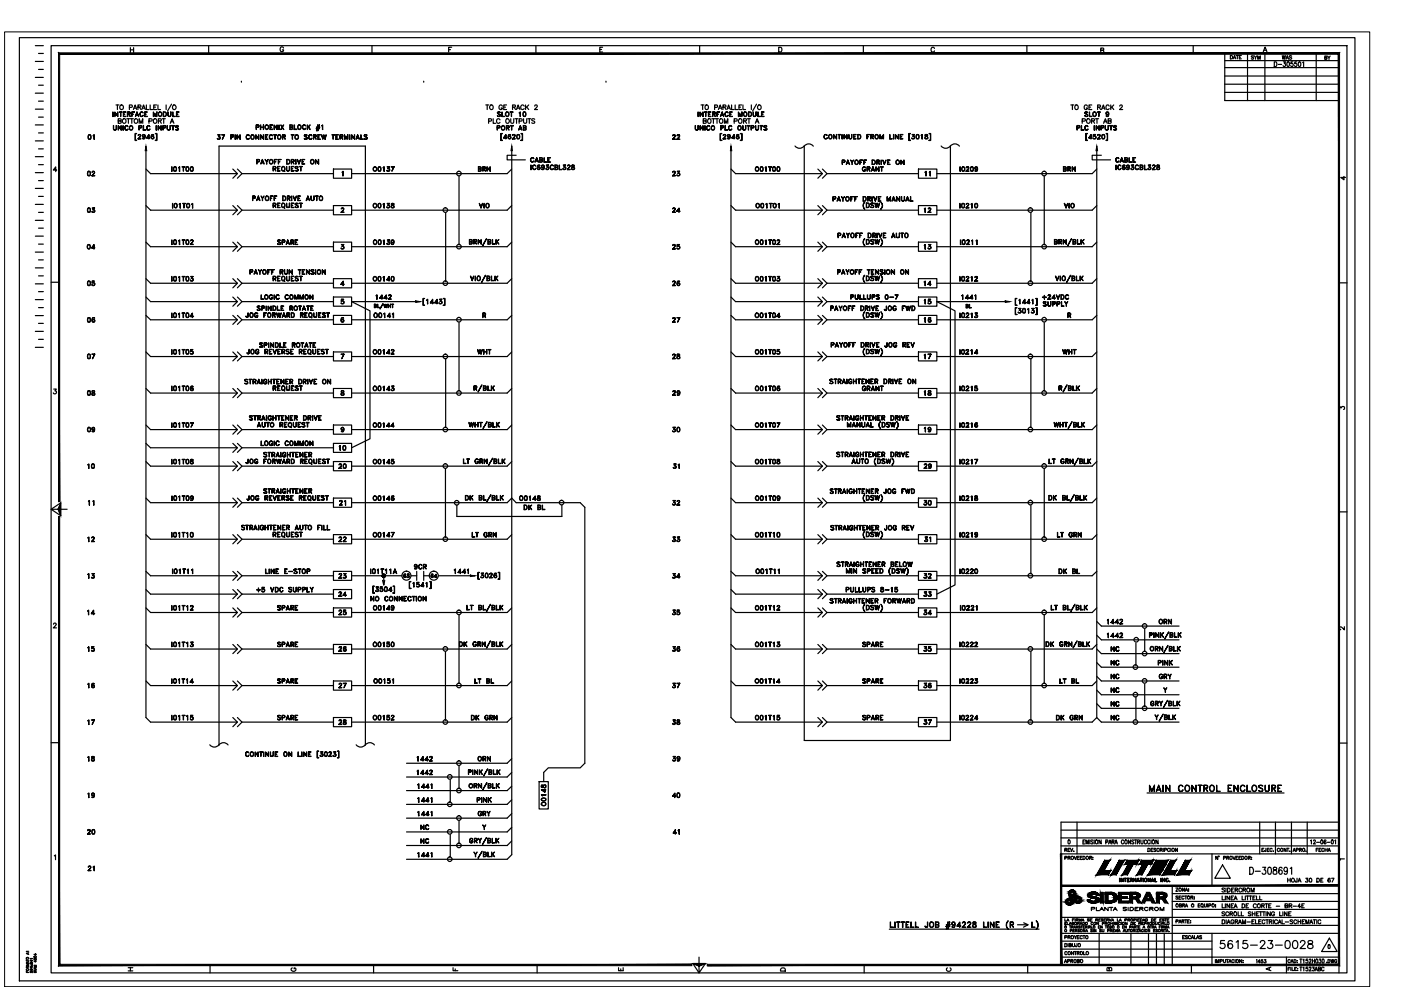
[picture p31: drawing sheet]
<svg xmlns="http://www.w3.org/2000/svg" width="297mm" height="210mm" viewBox="0 0 297 210" stroke-linecap="round" stroke-linejoin="round" font-family="sans-serif">
<g fill="none" stroke="#000" stroke-width=".25">
<path d="M4.1 8h283.2v200h-283.2zM7.5 19.8h1.7M7.5 16.4h1.7M7.5 13h1.7M7.5 9.7h1.7M8.2 18.1h1M8.2 14.7h1M8.2 11.3h1M10.8 9.7h274.8v196.6h-274.8zM27.6 10.1v1M27.6 10.6h.7M28.3 10.1v1"/>
<path d="M44.2 9.7v1.6M51.2 17.4h.1M60.1 10.2a.37 .37 0 0 0-.4-.3 .37 .37 0 0 0-.3 .4v.3a.36 .36 0 0 0 .4 .4 .36 .36 0 0 0 .3-.4h-.2M78.9 9.7v1.6M89.8 17.4h.1M95.1 10.5h.4M95.8 10h-.7v1M113.6 9.7v1.6M127.2 10.5h.4M127.8 10h-.6v1h.6M128.5 17.4h.1M148.3 9.7v1.6"/>
<path d="M165.1 10h.3a.54 .54 0 0 1 .4 .5 .54 .54 0 0 1-.4 .5h-.3zM183 9.7v1.6M198.1 10.3a.37 .37 0 0 0-.4-.3 .37 .37 0 0 0-.3 .4v.3a.37 .37 0 0 0 .3 .3 .37 .37 0 0 0 .4-.2M217.7 9.7v1.6M233.4 10.7l.5-.1 .1-.3-.6-.1v1l.6-.1v-.4h-.2M253 9.7v1.6M259.7 19.6h24.2M259.7 17.9h24.2M259.7 16.1h24.2M259.7 14.3h24.2M259.7 12.9h24.2M260.9 11.8a.37 .37 0 0 1 .4 .3 .37 .37 0 0 1-.4 .4z"/>
<path d="M261.5 12.5l.2-.7 .3 .7M261.6 12.3h.3M262.1 11.8h.5M262.3 11.8v.7M262.8 12.1h.2M263.2 11.8h-.4v.7h.4M264.5 11.3v10M265.8 11.9h-.5l.5 .4-.1 .2-.4-.1M265.9 11.8l.3 .4v.4M266.5 11.8l-.3 .4M266.7 12.6v-.8l.2 .8 .3-.8v.8M267.8 11l.4-1 .4 1"/>
<path d="M268 10.7h.5M268.2 11.3v10M270.2 13.1a.51 .51 0 0 1 .5 .5 .51 .51 0 0 1-.5 .5zM271 13.7h.7M271.9 11.8l.1 .8 .2-.8 .2 .8 .1-.8M272.1 13.1h.4l-.2 .4a.3 .3 0 0 1 .3 .4 .3 .3 0 0 1-.6 0M272.7 12.6l.2-.8 .3 .8M272.8 12.3h.3M273 13.2l.1-.1a.58 .58 0 0 1 0 1l-.3-.4zM273.9 11.9l-.5-.1-.1 .2 .5 .2 .1 .2-.2 .2-.4-.2M274.1 13.1h-.4v.4a.3 .3 0 0 1 .4 .1 .3 .3 0 0 1 0 .4 .3 .3 0 0 1-.5-.1M274.9 13.1h-.4v.4a.3 .3 0 0 1 .4 .1 .3 .3 0 0 1 0 .4 .3 .3 0 0 1-.5-.1"/>
<path d="M275.4 13.2l.1-.1a.58 .58 0 0 1 0 1l-.2-.4zM276.2 13.3l.2-.2v1M279.1 11.3v10M280.9 12.2h.4v-.3h-.4v.7l.4-.1-.1-.3M281.5 11.9l.3 .3v.4M282 11.9l-.2 .3M283.9 11.3h-24.2v10h24.2M7.5 39.9h1.7M7.5 36.6h1.7M7.5 33.2h1.7M7.5 29.9h1.7M7.5 26.5h1.7"/>
<path d="M7.5 23.1h1.7M8.2 38.3h1M8.2 34.9h1M8.2 31.6h1M8.2 28.2h1M8.2 24.8h1M8.2 21.4h1M12 36.1h-.7l.5-.7v1M18.7 36.4a.45 .45 0 0 1 .5 .4 .45 .45 0 0 1-.5 .4l-.2-.3zM18.7 37.2h.4M18.7 36.4h.4M18.7 36.4l-.1 .3 .1 .5"/>
<path d="M18.8 28.6a.48 .48 0 0 1 .6 .4 .48 .48 0 0 1-.3 .5l-.4-.1zM19 36.4l.1 .3-.1 .5M19.1 28.6l.2 .4-.2 .5M19.2 28.6h-.1a.46 .46 0 0 0-.4 .4 .46 .46 0 0 0 .4 .5l.1-.1M19.6 36.4h.4l.1 .2-.6 .6 .6 .1h-.6l.5-.7-.1-.2-.4 .2zM19.8 28.7l.2-.1v.9l-.1-.9-.2 .2zM23.9 23.7l.1 1zM24 26.6l.1 .7 .2 .2h.3l.1-.9-.1 .9h-.5zM24.3 23.7l.6 .8 .1-.8v1l-.6-.8-.1 .8zM24.6 22.3h.6M24.9 22.3v.9M25.1 26.6l.6 .9v-.9v1l-.6-.8v.8z"/>
<path d="M25.1 25.6h.5l.1-.3-.6-.1v.9h.6v-.4l-.3-.1M25.3 23.7l.6 .1zM25.6 23.8v.9v-.9M26.1 26.6v1zM26.2 23.8l.5-.1h-.5v1h.5h-.5M26.2 24.2h.3zM26.5 26.8l.4-.2 .2 .3-.2-.2a.45 .45 0 0 0-.4 .3 .45 .45 0 0 0 .2 .5l.4-.1-.2 .2a.48 .48 0 0 1-.4-.3 .48 .48 0 0 1 0-.5zM26.9 25.2h.6M27 23.7l.6 .2v.3h-.5l.5-.2-.1-.2h-.4v.9zM27.2 25.2v.9M27.3 24.2l.3 .5-.3-.5M27.4 22.8l.6-.1v-.4h-.6v.9"/>
<path d="M27.6 25.2h.7M27.9 23.7h.6l-.5 .1v.9zM27.9 25.2v.9M28 24.2h.3zM28.3 23.2l.4-.9 .3 .9M28.4 22.9h.5M28.7 28.3h.3h-.3v1.4l.3 .1h-.3zM28.8 24.5h.5M29 23.7l.4 1-.4-.8-.3 .8zM29.3 22.7h.5v-.4h-.5v.9M29.3 29.4h.6h-.6l.5-.6-.1-.2-.4 .1 .4-.2 .1 .3-.5 .6M29.5 27.1l.5-.1v-.3h-.5v.9v-1l.5 .1v.4h-.5"/>
<path d="M29.5 26.1v-.9l.4 .9 .4-.9v.9M29.5 22.7l.4 .5M29.8 23.8h.4l.2 .1a.34 .34 0 0 0-.4-.1 .34 .34 0 0 0-.3 .3v.2a.33 .33 0 0 0 .3 .4 .33 .33 0 0 0 .4-.2 .34 .34 0 0 1-.4 .2 .34 .34 0 0 1-.3-.4zM30.1 23.2l.3-.9 .4 .9M30.2 28.9l.3 .2 .2-.3-.2 .3M30.2 28.7l.2-.1 .3 .1M30.2 22.9h.5M30.3 29.4h.3M30.4 26.6v.9l.5 .1h-.5zM30.4 28.6l-.2 .2 .2 .3M30.5 28.6l.2 .2-.1 .6M30.7 23.7h.5l-.5 .1v.9h.5h-.5z"/>
<path d="M30.7 28.9l-.1 .2a.3 .3 0 0 1-.4-.2 .3 .3 0 0 1 .2-.4 .3 .3 0 0 1 .4 .3 .45 .45 0 0 1-.3 .6l-.3-.1 .1 .1M30.7 24.2h.3zM30.9 31.9h.1M30.9 35.8l1 1h18.4M30.9 31.9v120.2l1 1h18.4M31 22.3v.9h.6M31.1 29.2h.7h-.7l.5-.7v.9l-.1-.8-.4 .6M31.2 26.8l.4-.2 .2 .3-.2-.2a.45 .45 0 0 0-.5 .3 .45 .45 0 0 0 .3 .5l.4-.1-.2 .2a.48 .48 0 0 1-.5-.3 .48 .48 0 0 1 .1-.5zM31.6 25.7l.6-.1v-.3l-.6-.1v.9M31.8 22.3v.9h.6M32.1 29.2l.2 .2 .3-.2M32.1 29.1l.2-.2 .3 .2"/>
<path d="M32.2 28.6h.4M32.3 28.6l-.2 .6 .2 .2M32.3 28.9l-.2 .3M32.4 28.9l.2 .3-.2 .2M32.5 28.6h.1l-.2-.1a.45 .45 0 0 0-.4 .5 .45 .45 0 0 0 .5 .4 .3 .3 0 0 0 .1-.4 .3 .3 0 0 0-.4-.1l-.1 .1M32.5 23.7l.4 .8 .4-.8v1l-.1-.8-.3 .8-.3-.8-.1 .8zM32.6 22.7h.4M32.9 28.3h.4v1.5h-.4l.3-.1v-1.4zM33.1 26.6v1zM33.2 22.3h-.6v.9h.6M33.5 22.3v.9h.5M33.5 26.6l.6 .9 .1-.9v1l-.6-.8-.1 .8z"/>
<path d="M33.6 25.6h.5l.1-.3-.6-.1v.9M33.9 25.6l.3 .5M34.4 25.2h.7M34.6 27.1l.5-.1v-.3h-.5l-.1 .9v-1l.6 .1v.4h-.5M34.6 23.7h.4a.51 .51 0 0 1 .3 .5 .51 .51 0 0 1-.3 .5h-.4zM34.7 23.8h.3a.5 .5 0 0 1 .2 .4 .5 .5 0 0 1-.2 .5h-.3zM34.7 25.2v.9M35.2 22.3v.9M35.4 26.6l.1 .7 .2 .2 .4-.2v-.7v.7l-.2 .2h-.4zM35.6 23.7v.7l.3 .3 .3-.2v-.8l-.1 1-.5-.2zM36.1 26.1l.4-.9 .4 .9M36.2 25.8h.5"/>
<path d="M36.4 26.6l.6 .1zM36.4 22.1l-.9 1.5M36.4 35.3v1zM36.6 23.7l.1 1h.5h-.6zM36.7 26.7v.9zM36.9 35.4a.46 .46 0 0 1 .6 .3 .46 .46 0 0 1-.3 .6l-.4-.2zM36.9 36.2h.4M36.9 35.5h.4M37 35.4l-.2 .4 .2 .5M37.2 26.8l.2-.2 .4 .2h-.5v.2l.4 .1 .1 .4h-.6h.6v-.3l-.5-.2zM37.3 35.4l.1 .4-.1 .5M37.4 23.7h.6l-.5 .1v.9h.5h-.6z"/>
<path d="M37.5 24.2h.2zM37.8 35.5l.3-.2v1l-.1-.8zM38.6 35.3l.6 .1zM38.9 35.4v.9v-.9M39.5 35.4a.46 .46 0 0 1 .6 .3 .46 .46 0 0 1-.3 .6l-.3-.2zM39.5 36.2h.4M39.5 35.5h.4M39.6 35.4l-.1 .4 .1 .5M39.9 35.4l.1 .4-.1 .5M40.5 35.4a.46 .46 0 0 1 .5 .3 .46 .46 0 0 1-.3 .6l-.3-.2zM40.5 36.2h.4M40.5 35.5h.4"/>
<path d="M40.5 35.4l-.1 .4 .1 .5M40.8 35.4l.1 .4-.1 .5M46.1 29.4l.1 .1M46.4 28.9a.32 .32 0 0 1 .3 .3 .32 .32 0 0 1-.3 .4 .32 .32 0 0 1-.3-.2l.3 .1 .3-.2M46.5 29l.2 .2-.2 .3M46.6 28.6h-.5h.6l-.3 .4M46.6 28.6l-.3 .4 .4 .2M47.6 28.6l-.5 .9 .5-.9h-.6h.6M48.9 28.6h.5l.1 .2-.1 .2-.4 .1 .5-.2-.1-.3h-.4v.9zM49.4 35.8l.9 1-.9 1M49.8 28.6l.1 .9zM50.2 28.6l.6 .8 .1-.8v.9l-.6-.8-.1 .8z"/>
<path d="M50.3 35.8l1 1-1 1M51.3 36.8h19.4M52.3 28.7l.4-.1 .2 .2a.33 .33 0 0 0-.4-.2 .33 .33 0 0 0-.3 .3v.3a.34 .34 0 0 0 .3 .3 .34 .34 0 0 0 .4-.2 .39 .39 0 0 1-.6 .2 .39 .39 0 0 1-.1-.6zM54.2 28.6l.6 .8 .1-.8v.9l-.6-.8-.1 .8zM54.4 27h.3l.1-.4-.4-.1-.1 1v-1l.6 .1-.1 .4h-.4M54.4 33.8h.5l.1 .2-.1 .3h-.4l.5-.2-.1-.2h-.4v.9zM55.2 26.5l.1 1zM55.2 28.6l.6 .8 .1-.8v.9l-.6-.8-.1 .8zM55.3 27h.5M55.4 34.5h.5M55.6 33.8l.4 1-.4-.9-.3 .9zM55.8 26.5l.1 1z"/>
<path d="M56.3 28.6h.5h-.5v.9h.5h-.5zM56.3 29l.3 .1zM56.5 34.3l.4-.5-.3 .5v.5l-.1-.5-.3-.5 .4 .5M57.2 28.7l.4-.1 .2 .2a.37 .37 0 0 0-.5 0 .37 .37 0 0 0-.1 .5 .37 .37 0 0 0 .5 0v.1a.45 .45 0 0 1-.6-.1 .45 .45 0 0 1 .1-.6zM57.2 26.5h.6h-.5v.9l.5 .1h-.6zM57.3 27h.3h-.3M57.9 35.3h.5l.1 .2-.1 .3h-.4l.5-.2-.2-.3h-.3v1zM58 28.6h.6zM58.1 26.5l.6 .8 .1-.8v1l-.6-.9-.1 .9zM58.2 33.8h.5l-.5 .1v.9zM58.2 34.3h.3zM58.2 35.8l.3 .5-.2-.5"/>
<path d="M58.3 28.6v.9v-.9M58.8 35.3h.6h-.5v.9l.5 .1h-.6zM58.9 35.8h.3zM59 33.8h.6l-.5 .1v.9zM59.1 34.3h.3zM59.1 26.5l.1 1zM59.5 26.5l.7 1zM59.9 28.6h.5l.1 .2-.1 .2-.5 .1 .6-.2-.1-.3h-.5v.9zM60.1 36.1l.3 .3zM60.1 26.5l-.6 1zM60.2 29.1l.3 .4-.3-.4M60.7 35.3l.1 .7 .2 .2 .3-.1 .1-.8-.1 .9-.5-.1z"/>
<path d="M60.8 33.8h.3a.51 .51 0 0 1 .4 .5 .51 .51 0 0 1-.4 .5h-.3zM60.8 33.9h.3a.47 .47 0 0 1 .3 .4 .47 .47 0 0 1-.3 .4h-.3zM61.5 26.5l.5 .1 .1 .2-.3 .2M61.5 26.5v1l.5-.2v-.3h-.2M61.5 26.5l.5 .2v.2l-.5 .1M61.5 27l.5 .1v.2l-.5 .1M61.7 28.6h.6zM61.8 33.8l.6 .2-.1 .3h-.5l.5-.2v-.2h-.5v.9zM61.8 35.3h.5h-.5v.9l.5 .1h-.5zM61.8 35.8h.3zM62 28.6v.9v-.9M62.1 34.3l.3 .5-.3-.5"/>
<path d="M62.4 26.5v.9l.5 .1h-.5zM62.6 35.5l.2-.2 .4 .2-.4-.2-.2 .2a.51 .51 0 0 1 .5 .7l-.5-.1h.6l-.1-.3-.5-.2zM62.7 33.8v1zM63 33.8l.4 .9 .4-.9-.4 1zM63.2 26.6l.2-.1a.45 .45 0 0 1 .5 .5 .45 .45 0 0 1-.6 .4l-.2-.3zM63.5 35.3h.6zM63.8 35.3v1v-1M64.1 33.8h.5l-.5 .1v.8l.5 .1h-.5zM64.1 34.3h.2zM64.2 26.6l.4-.1 .2 .2-.2-.2a.45 .45 0 0 0-.4 .4 .45 .45 0 0 0 .2 .5l.4-.2-.2 .3a.52 .52 0 0 1-.4-.3 .52 .52 0 0 1 0-.6zM64.5 28.7l.3-.1 .4 .1a.31 .31 0 0 0-.4-.1 .31 .31 0 0 0-.2 .3l.4 .2 .2 .3-.3 .1-.4-.1a.31 .31 0 0 0 .4 .1 .31 .31 0 0 0 .2-.3l-.5-.3zM65.2 26.5v1z"/>
<path d="M65.2 27l.6-.5-.6 .6M65.3 26.9l.5 .6-.4-.6M65.5 28.7l.4-.1 .2 .2a.33 .33 0 0 0-.3-.2 .33 .33 0 0 0-.3 .3v.3a.34 .34 0 0 0 .2 .3 .34 .34 0 0 0 .4-.2 .39 .39 0 0 1-.5 .2 .39 .39 0 0 1-.2-.6zM66.5 28.6h.5l.1 .2-.1 .2-.5 .1 .5-.2v-.3h-.5v.9zM66.7 29.1l.4 .4-.3-.4M66.9 33.8l.6 .9 .1-.9v1l-.7-.9v.9zM67.1 27.2l.6 .1zM67.1 27h.7zM67.4 28.6h.5h-.5v.9h.5h-.5zM67.4 26.5l-.3 1.3zM67.4 29l.3 .1zM67.7 26.5l-.3 1.3z"/>
<path d="M68.2 28.6l.3 .8 .2-.8 .2 .8 .3-.8-.3 .9-.2-.8-.2 .8zM68.2 26.7l.2-.2v1v-.9zM70.4 28.6h.6zM70.6 28.6v.9l.1-.9M70.7 35.8h3.8v2h-3.8zM71.2 28.6h.6h-.6v.9h.6h-.6zM71.2 29l.3 .1zM72.1 28.6h.5l.1 .2-.1 .2-.5 .1 .5-.2v-.3h-.5v.9zM72.3 29.1l.4 .4-.3-.4M72.5 36.5l.2-.2v1v-.9zM73 28.6l.4 .8 .3-.8v.9v-.7l-.3 .7-.3-.7-.1 .7zM74.1 28.6l.1 .9z"/>
<path d="M74.5 28.6l.6 .8 .1-.8v.9l-.6-.8-.1 .8zM75.6 29.3h.5M75.8 28.6l.4 .9-.4-.8-.3 .8zM76.5 28.6v.9h.5h-.5zM77.2 28.7l.2-.1 .5 .1h-.6v.2l.5 .3v.3l-.6-.1h.6v-.2l-.5-.3zM80.3 35.4a.46 .46 0 0 1 .5 .3 .46 .46 0 0 1-.3 .6l-.3-.2zM80.3 36.2h.3M80.3 35.5h.3M80.3 35.4l-.1 .4 .1 .5M80.6 35.4l.1 .4-.1 .5M81.2 35.5l.2-.2v1v-.8zM82 36.2l.2 .1"/>
<path d="M82.3 35.7a.32 .32 0 0 1 .3 .3 .32 .32 0 0 1-.2 .3 .32 .32 0 0 1-.4-.2l.4 .2 .2-.2M82.4 35.8l.2 .2-.2 .3M82.6 35.4l-.5-.1h.5l-.3 .5M82.6 35.3l-.4 .5h.3l.1 .2M83.5 35.3l-.4 1 .5-1h-.7l.6 .1M97.3 37.4v14.5M101.5 35.4l.5 .1-.1 .3h-.4M101.5 35.8l.5 .2-.1 .2-.4 .1M101.8 35.8h.1l.1 .4-.6 .1v-1l.6 .2v.3h-.2M102.4 35.8h.5v-.3l-.5-.1v.9v-1l.5 .2v.3h-.5M102.6 35.8l.4 .5-.3-.5M103 22.3h.6"/>
<path d="M103.3 35.3l.6 .9v-.9v1l-.6-.8v.8zM103.3 22.3v.9M103.6 25.7l.5-.1 .1-.3-.6-.1v.9M104.6 25.2v.9h.5M105.5 27.1l.4-.1v-.3h-.4l-.1 .9v-1l.6 .1-.1 .4h-.4M105.5 23.8l.6 .1a.31 .31 0 0 0-.3-.1 .31 .31 0 0 0-.3 .2l.5 .3v.4h-.3l-.2-.2 .2 .2 .3-.2v-.2l-.5-.3zM106 25.4a.44 .44 0 0 0-.6-.1 .44 .44 0 0 0-.1 .6 .44 .44 0 0 0 .5 .2l.2-.2M106.2 28.3h.3h-.3v1.4l.3 .1h-.3zM106.4 23.7l.1 1h.5h-.6zM106.5 22.5a.37 .37 0 0 0-.4-.2 .37 .37 0 0 0-.3 .3v.3a.36 .36 0 0 0 .4 .3 .36 .36 0 0 0 .3-.3h-.2M106.8 29.2h.7h-.7l.5-.7v.9l-.1-.8-.4 .6M106.8 22.7h.4"/>
<path d="M107.3 23.9l.1-.2a.47 .47 0 0 1 .5 .5 .47 .47 0 0 1-.5 .5l-.3-.4zM107.4 27.1l.5-.1v-.3h-.5v.9v-1l.5 .1v.4h-.5M107.4 22.3h-.6v.9h.6M107.6 27.1l.4 .5-.3-.5M107.8 29.2l.2 .2 .3-.2M107.8 29.1l.2-.2 .3 .2M107.9 28.6h.3M107.9 28.6l-.1 .6 .2 .2M108 28.9l-.2 .3M108.1 28.9l.2 .3-.2 .2M108.1 23.7l.7 .1zM108.2 26.6l.6 .1z"/>
<path d="M108.2 28.6h.1l-.2-.1a.45 .45 0 0 0-.4 .5 .45 .45 0 0 0 .5 .4 .29 .29 0 0 0 0-.4 .29 .29 0 0 0-.4 0M108.3 25.2v.8l.3 .1 .3-.1v-.8M108.4 23.8v.9l.1-.9M108.5 26.7v.9v-.9M108.5 31.9h.1M108.5 35.8l-1 1h-33M108.5 31v150.2l-1 1h-21.3M108.7 29.4h.6h-.7l.6-.6-.1-.2-.4 .1 .4-.2 .1 .3-.5 .6M108.7 22.7h.5v-.4h-.5v.9M109 22.7l.3 .5M109.2 25.2h.6M109.4 32.9h-1.9v1h3.9"/>
<path d="M109.5 23.2l.4-.9 .3 .9M109.5 25.2v.9M109.6 22.9h.5M109.7 28.6a.43 .43 0 0 1 .5 .4 .43 .43 0 0 1-.5 .4l-.1-.3zM109.7 29.4h.4M109.7 28.6h.4M109.7 28.6l-.1 .3 .1 .5M110 28.6l.2 .3-.2 .5M110 27.4h.6M110.1 25.7l.5-.1 .1-.3-.6-.1v.9M110.1 23.9l.2-.2v1v-.9zM110.3 26.6l.4 1-.4-.8-.4 .8z"/>
<path d="M110.4 28.3h.4v1.5h-.4l.3-.1v-1.4zM111 27.1l.5-.1v-.3h-.5v.8h.5v-.3l-.5-.1M111 25.2v.7l.3 .2 .3-.1 .1-.8M111 23.8a.45 .45 0 0 1 .5 .4 .45 .45 0 0 1-.5 .5l-.1-.4zM111 24.6h.4M111 23.8h.3l.1 .1-.1 .8M111 23.8l-.1 .4 .1 .5M111.1 22.5a.37 .37 0 0 0-.4-.2 .37 .37 0 0 0-.3 .3v.3a.38 .38 0 0 0 .3 .3 .38 .38 0 0 0 .4-.2M111.3 27.1l.2 .2v.2l-.5 .1v-1l.5 .1v.3l-.2 .1M111.4 22.3v.9M111.7 22.7l.4 .5M111.9 25.2h.6"/>
<path d="M112.1 22.3l-.7 .6M112.2 25.2v.9M112.5 33.6l.3-.2 .4 .2a.37 .37 0 0 0-.4-.1 .37 .37 0 0 0-.3 .3v.2a.37 .37 0 0 0 .3 .3 .37 .37 0 0 0 .4-.2 .37 .37 0 0 1-.4 .3 .37 .37 0 0 1-.3-.4zM112.5 35l.1 1zM113 35.1l.4-.1 .2 .2a.37 .37 0 0 0-.4-.2 .37 .37 0 0 0-.3 .3v.3a.35 .35 0 0 0 .3 .3 .35 .35 0 0 0 .4-.2 .37 .37 0 0 1-.4 .3 .37 .37 0 0 1-.3-.4zM113.4 25.3l-.2-.1-.5 .1 .1 .3 .6 .3-.2 .2-.5-.1M113.4 22.5l.1-.2h.3l.1 .3-.6 .6h.7M113.5 34.1h.5M113.8 33.4l.4 1-.4-.8-.4 .8zM114 35.7l.2 .2 .3-.2M114 35.6l.2-.2 .3 .2M114 35.1h.4"/>
<path d="M114.1 35l-.1 .6 .2 .3M114.2 35.4l-.2 .2M114.3 35.4l.2 .2-.2 .3M114.4 35a.48 .48 0 0 0-.6 .4 .48 .48 0 0 0 .4 .6 .3 .3 0 0 0 .3-.5 .3 .3 0 0 0-.5 0M114.5 33.9l.4-.1v-.3h-.4v.8h.4v-.3l-.4-.1M114.8 33.9l.2 .2v.2l-.6 .1v-1l.6 .1v.2l-.2 .2M114.9 35.3l.2 .2 .3-.2M114.9 35.2l.2-.2 .3 .2M114.9 35.8h.4M115 35l-.1 .2 .1 .3M115.2 35l.2 .3-.2 .6M115.4 33.4v.9l.5 .1h-.5z"/>
<path d="M115.4 35.5a.3 .3 0 0 1-.5 0 .3 .3 0 0 1 0-.4 .3 .3 0 0 1 .5 0l-.1 .8-.3 .1-.1-.2v.1M115.4 35.3l-.2 .2M115.8 35.8l.1 .1M116 35.4l.3 .2M116 35.3l.2 .1a.32 .32 0 0 1 0 .5 .32 .32 0 0 1-.5-.1h.1M116.1 33.4h.6l-.5 .1v.8l.5 .1h-.6zM116.1 35.4l.2 .2-.2 .3M116.2 33.9h.3h-.3M116.3 35h-.5h.5l-.3 .4M116.3 35l-.3 .4M116.3 35.7l-.2 .2-.3-.1M116.8 35.1l.3-.1 .2 .2a.34 .34 0 0 0-.3-.2 .34 .34 0 0 0-.3 .3v.3a.33 .33 0 0 0 .3 .3 .33 .33 0 0 0 .3-.2 .37 .37 0 0 1-.4 .3 .37 .37 0 0 1-.3-.4z"/>
<path d="M117.7 35.5l.5-.1v-.2l-.5-.2v.9h.3l.2-.3-.5-.1M118 35.5h.2v.3l-.6 .2v-1l.6 .1v.3l-.2 .1M118.6 35v.9l.5 .1h-.5zM119.4 35.8l.1 .1M119.6 35.3l.2 .1a.32 .32 0 0 1 0 .5 .32 .32 0 0 1-.5-.1h.1M119.8 35.4l.1 .2-.1 .3M119.9 35h-.5h.5l-.3 .4M119.9 35l-.4 .4 .4 .2M119.9 35.7l-.2 .2-.3-.1M120.3 35.9l.6 .1h-.6l.5-.8-.1-.2-.4 .2a.29 .29 0 0 1 .3-.2 .29 .29 0 0 1 .3 .2l-.6 .8M121.2 35.8l.2 .1M121.3 35a.42 .42 0 0 0 .4 .5v.3h-.4a.43 .43 0 0 1 .4-.5v-.3z"/>
<path d="M121.3 35.1h.4M121.3 35v.3a.41 .41 0 0 1 .4 .2 .41 .41 0 0 1 0 .4l-.3 .1-.2-.2v-.3l.5-.2v-.3M121.8 35.8l-.2 .1M142.6 29.5h.6h-.6l.5-.6-.1-.3h-.3l-.1 .2 .1-.2h.3l.2 .3-.6 .6M142.7 36.4a.29 .29 0 0 1 .4 0 .29 .29 0 0 1-.1 .4l-.4 .4 .6 .1h-.6l.5-.7-.1-.2-.4 .2zM143.6 29.5h.5h-.6l.6-.6-.2-.3h-.3v.2v-.2h.3l.2 .3-.5 .6M143.6 37.2h.1M143.8 36.7a.32 .32 0 0 1 .3 .2 .32 .32 0 0 1-.2 .4 .32 .32 0 0 1-.4-.2l.4 .1 .2-.1M143.9 36.7l.2 .3-.2 .2M144.1 36.4l-.5-.1h.5l-.3 .4M144.1 36.3l-.4 .4 .3 .1 .1 .1M147.4 26.6v.7l.3 .2h.3v-.9l-.1 .9h-.5z"/>
<path d="M148 23.7v1zM148.4 23.7l.6 .8 .1-.8v1l-.6-.8-.1 .8zM148.4 26.6l.6 .9 .1-.9v1l-.6-.8-.1 .8zM148.6 22.3h.7M149 22.3v.9M149.1 25.6h.5l.1-.3-.6-.1v.9h.6v-.3l-.2-.2M149.3 23.7l.6 .1zM149.4 26.6l.1 1zM149.6 23.8v.9v-.9M149.9 26.8l.4-.2 .2 .3-.2-.2a.45 .45 0 0 0-.5 .3 .45 .45 0 0 0 .3 .5l.4-.1-.2 .2a.48 .48 0 0 1-.5-.3 .48 .48 0 0 1 .1-.5zM150.2 23.8l.5-.1h-.5v1h.5h-.5M150.2 24.2h.3z"/>
<path d="M150.9 25.2h.7M151.1 23.7l.6 .2-.1 .3h-.5l.5-.2v-.2h-.5v.9zM151.3 25.2v.9M151.3 24.2l.4 .5-.3-.5M151.5 22.8l.6-.1v-.4h-.6v.9M151.7 25.2h.6M152 23.7h.6l-.5 .1v.9zM152 25.2v.9M152.1 24.2h.2zM152.3 23.2l.4-.9 .4 .9M152.4 22.9h.5M152.7 28.3h.3h-.3v1.4l.3 .1h-.3z"/>
<path d="M152.8 24.5h.6M152.9 27.1l.4-.1v-.3h-.4l-.1 .9v-1l.6 .1-.1 .4h-.4M153.1 23.7l.4 1-.4-.8-.4 .8zM153.3 22.7h.5v-.4h-.5v.9M153.3 29.4h.6h-.6l.5-.7-.3-.1-.2 .1a.28 .28 0 0 1 .3-.2 .28 .28 0 0 1 .3 .3l-.6 .6M153.6 26.1v-.9l.3 .9 .4-.9v.9M153.6 22.7l.3 .5M153.7 26.6l.1 .9 .5 .1h-.6zM153.8 23.9l.4-.2 .2 .2-.2-.1a.44 .44 0 0 0-.5 .4 .44 .44 0 0 0 .5 .5l.2-.2-.1 .2a.48 .48 0 0 1-.6-.3 .48 .48 0 0 1 .1-.5zM154.1 23.2l.4-.9 .4 .9M154.3 28.9l.2 .2 .3-.3-.2 .3M154.3 28.7l.2-.1 .3 .1"/>
<path d="M154.3 22.9h.4M154.3 29.4h.4M154.4 28.6l-.1 .2 .1 .3M154.6 26.8l.3-.2 .3 .3-.3-.2a.45 .45 0 0 0-.4 .3 .45 .45 0 0 0 .2 .5l.5-.1-.3 .2a.48 .48 0 0 1-.4-.3 .48 .48 0 0 1 .1-.5zM154.6 28.6l.2 .2-.2 .6M154.7 23.7h.6l-.5 .1v.9h.5h-.6zM154.8 24.2h.2zM154.8 28.9a.29 .29 0 0 1-.5 .1 .29 .29 0 0 1 .2-.5 .46 .46 0 0 1 .3 .6 .46 .46 0 0 1-.5 .3M155 31.9h.1M155 35.8l1 1h18.4M155 31v121.1l1 1h18.4M155.1 22.3v.9h.6"/>
<path d="M155.2 29.2h.6h-.6l.5-.7v.9l-.1-.8-.4 .6M155.7 25.7l.5-.1 .1-.3-.6-.1v.9M155.9 22.3v.9h.5M156.2 29.2l.2 .2 .3-.2M156.2 29.1l.2-.2 .3 .2M156.3 28.6h.3M156.3 28.6l-.1 .6 .1 .2M156.3 28.9l-.1 .3M156.5 28.9l.2 .3-.2 .2M156.5 23.7l.4 .8 .4-.8v1v-.8l-.4 .8-.3-.8-.1 .8zM156.5 28.6h.2l-.2-.1a.45 .45 0 0 0-.4 .5 .45 .45 0 0 0 .4 .4l.2-.4-.3-.1-.2 .1M156.7 22.7h.3"/>
<path d="M157 28.3h.3v1.5h-.3l.3-.1v-1.4zM157.3 22.3h-.6v.9h.6M157.5 26.6v.7l.2 .2h.3l.1-.9-.1 .9h-.5zM157.5 22.3v.9h.6M157.6 25.6h.6v-.3l-.6-.1v.9M157.7 23.9l.2-.2a.47 .47 0 0 1 .5 .5 .47 .47 0 0 1-.6 .5l-.2-.4zM157.9 25.6l.4 .5M158.4 26.6l.6 .1zM158.5 25.2h.6M158.7 26.7v.9v-.9M158.7 23.7a.51 .51 0 0 1 .7 .5 .51 .51 0 0 1-.7 .5zM158.8 23.8a.46 .46 0 0 1 .5 .4 .46 .46 0 0 1-.5 .5z"/>
<path d="M158.8 25.2v.9M159.3 27.1l.5-.1v-.3h-.5v.9v-1l.5 .1v.4h-.5M159.3 22.3v.9M159.7 23.7v.7l.2 .3 .3-.2 .1-.8v.7l-.2 .3-.4-.2zM160.1 26.1l.4-.9 .4 .9M160.2 26.6v.7l.3 .2h.2l.1-.9-.1 .9h-.5zM160.3 25.8h.5M160.4 22.1l-.8 1.5M160.7 23.7v1h.5h-.5zM161.1 26.6l.6 .1zM161.3 35.4a.46 .46 0 0 1 .6 .3 .46 .46 0 0 1-.4 .6l-.3-.2zM161.3 36.2h.4"/>
<path d="M161.3 35.5h.4M161.3 35.4l-.1 .4 .1 .5M161.4 26.7v.9zM161.5 23.7h.5l-.5 .1v.9h.5h-.5zM161.5 24.2h.3zM161.6 35.4l.2 .4-.2 .5M161.9 26.8l.3-.2 .4 .2-.4-.1-.2 .2a.57 .57 0 0 1 .5 .6h-.6a.33 .33 0 0 0 .4 .1 .33 .33 0 0 0 .2-.4zM162.2 35.5l.2-.2v1v-.8zM162.9 35.3l.7 .1zM163.2 35.4l.1 .9zM163.9 35.4a.46 .46 0 0 1 .6 .3 .46 .46 0 0 1-.3 .6l-.4-.2zM163.9 36.2h.4"/>
<path d="M163.9 35.5h.4M164 35.4l-.2 .4 .2 .5M164.3 35.4l.1 .4-.1 .5M164.8 35.4a.46 .46 0 0 1 .6 .3 .46 .46 0 0 1-.3 .6l-.3-.2zM164.8 36.2h.4M164.8 35.5h.4M164.9 35.4l-.1 .4 .1 .5M165.2 35.4l.1 .4-.1 .5M168.6 31a1.21 1.21 0 0 0 1.9 0M170.5 31v126h31v-126M172.4 31a1.21 1.21 0 0 0-1.9 0M173.4 35.8l1 1-1 1"/>
<path d="M174.4 35.8l.9 1-.9 1M174.8 28.6l.4-.1 .2 .2-.2-.1a.45 .45 0 0 0-.5 .3 .45 .45 0 0 0 .3 .5l.4-.2-.2 .2a.48 .48 0 0 1-.5-.2 .48 .48 0 0 1 .1-.6zM175.3 36.8h19.4M176.7 28.5l.6 .8 .1-.8v.9l-.6-.8-.1 .8zM177.7 28.5l.6 .1zM177.9 28.6v.8l.1-.8M178.5 28.5l.1 .9zM178.6 34.4l.5-.1v-.3h-.5v.9v-1l.5 .1-.1 .4h-.4M178.9 28.5l.6 .8 .1-.8v.9l-.6-.8-.1 .8zM179.5 34.7h.5M179.5 34.6h.5M179.7 33.9l.4 1-.4-.8-.3 .8z"/>
<path d="M180 28.5v.8l.3 .1 .2-.1 .1-.8-.1 .9-.5-.1zM180.6 34.4l.4-.5-.3 .5v.5l-.1-.5-.3-.5 .4 .5M181 28.5h.5l-.5 .1v.8h.5h-.5zM181 28.9h.3l-.3 .1M181.9 28.5a.51 .51 0 0 1 .6 .3 .51 .51 0 0 1-.2 .6h-.4zM181.9 28.6a.44 .44 0 0 1 .6 .4 .44 .44 0 0 1-.6 .4zM182.3 33.9h.5l-.5 .1v.9zM182.3 34.4h.3h-.3M182.9 35.5l.4-.2 .3 .3a.37 .37 0 0 0-.4-.2 .37 .37 0 0 0-.3 .3v.3a.32 .32 0 0 0 .3 .3 .32 .32 0 0 0 .3-.3l-.2-.1h.3a.36 .36 0 0 1-.4 .4 .36 .36 0 0 1-.4-.3zM183.1 33.9h.6l-.5 .1v.9zM183.2 34.4h.3h-.3M183.8 28.5h.6l-.5 .1v.8z"/>
<path d="M183.9 28.9h.2l-.2 .1M183.9 35.8h.5v-.3l-.5-.1v.9v-1l.5 .2v.3h-.5M184.2 35.8l.2 .5-.2-.5M184.7 28.9h.4v-.3h-.4l-.1 .8v-.9l.6 .1-.1 .3-.4 .1M184.8 36.1h.5M184.9 29l.3 .4zM184.9 33.9h.4a.48 .48 0 0 1 .3 .5 .48 .48 0 0 1-.3 .5h-.4zM185 34h.3a.44 .44 0 0 1 .3 .4 .44 .44 0 0 1-.3 .4h-.3M185.1 35.3l.3 1-.3-.8-.4 .8zM185.7 35.3l.6 .9 .1-.9v1l-.6-.8-.1 .8zM185.9 34.4l.5-.1v-.3h-.5v.9v-1l.5 .1v.4h-.5M186.2 34.4l.3 .5z"/>
<path d="M186.6 28.5l.3 .8 .4-.8v.9l-.1-.7-.3 .7-.3-.7v.7zM186.6 35.3l.6 .1zM186.8 33.9l.1 1zM186.9 35.4v.9v-.9M187.2 33.9l.3 .8 .4-.8-.4 1zM188.2 33.9h.5l-.5 .1v.8l.5 .1h-.5zM188.2 34.4h.3h-.3M188.6 28.5l.1 .9h.5h-.6zM189.4 28.5l.1 .9zM189.8 28.5l.7 .8v-.8v.9l-.6-.8-.1 .8zM190.8 28.5h.6l-.5 .1v.8h.5h-.6zM190.9 28.9h.3l-.3 .1"/>
<path d="M191 33.9l.6 .8 .1-.8v1l-.6-.8-.1 .8zM192.7 28.3h.3h-.3v1.4l.3 .1h-.3zM193.3 29.3l.2 .1M193.5 28.9l.4 .2M193.6 28.9a.32 .32 0 0 1 .3 .2 .32 .32 0 0 1-.2 .4 .32 .32 0 0 1-.4-.2l.4 .1 .2-.2M193.7 28.9l.2 .3-.2 .2M193.8 28.6l-.4-.1h.5l-.3 .4M193.8 28.5l-.3 .4M194.4 28.6a.43 .43 0 0 1 .5 .4 .43 .43 0 0 1-.5 .4l-.2-.3zM194.4 29.4h.3M194.4 28.6h.3M194.4 28.6l-.1 .3 .1 .5"/>
<path d="M194.7 28.6l.1 .3-.1 .5M194.7 35.8h3.9v2h-3.9zM195.3 28.7l.2-.2v.9v-.8zM196.1 36.5l.2-.2v1v-.9zM196.1 29.3l.2 .1M196.2 28.6v.2a.43 .43 0 0 1 .4 .6h-.4a.43 .43 0 0 1 .4-.6v-.2zM196.2 28.6h.4M196.2 28.6v.2a.39 .39 0 0 1 .4 .2 .39 .39 0 0 1 0 .4h-.3a.31 .31 0 0 1-.2-.3 .31 .31 0 0 1 .4-.2l.1-.3M196.7 29.3l-.1 .1M197 28.3h.3v1.5h-.3l.3-.1v-1.4zM197 36.5l.2-.2v1v-.9zM199.5 31a1.21 1.21 0 0 0 2 0"/>
<path d="M203.4 31a1.21 1.21 0 0 0-1.9 0M203.5 35.3l.1 1zM204 35.4a.43 .43 0 0 1 .6 .4 .43 .43 0 0 1-.6 .5l-.1-.4zM204 36.2h.4M204 35.5h.4M204.1 35.4l-.1 .4 .1 .5M204.3 35.4l.2 .4-.2 .5M204.9 36.3h.5h-.6l.6-.7-.2-.2-.3 .2v-.2a.27 .27 0 0 1 .4 0 .27 .27 0 0 1 0 .4l-.4 .5M205.9 35.4a.46 .46 0 0 1 .5 .3 .46 .46 0 0 1-.3 .6l-.3-.2zM205.9 36.2h.3M205.9 35.5h.3M205.9 35.4l-.1 .4 .1 .5"/>
<path d="M206.2 35.4l.1 .4-.1 .5M206.7 35.7l.2 .2 .3-.2M206.7 35.6l.2-.2 .3 .2M206.8 36.2h.3M206.9 35.4l-.2 .2 .2 .3M207.1 35.4l.1 .3-.1 .6M207.2 35.8a.3 .3 0 0 1-.5 0 .3 .3 0 0 1 .3-.5 .48 .48 0 0 1 .3 .6 .48 .48 0 0 1-.5 .4M207.2 35.7l-.1 .2M221.4 37.4v14.5M225.5 35.8h.5v-.3l-.5-.1v.9l.5-.1v-.3l-.5-.1M225.8 35.8l.3 .2-.1 .2-.5 .1v-1l.5 .2 .1 .2-.3 .1M226.4 35.8h.5v-.3l-.5-.1v.9v-1l.5 .2v.3h-.5"/>
<path d="M226.7 35.8l.3 .5-.3-.5M227 22.3h.7M227.3 35.3l.6 .9 .1-.9v1l-.6-.8-.1 .8zM227.4 22.3v.9M228.4 27.1l.5-.1v-.3h-.5l-.1 .9v-1l.6 .1v.4h-.5M229.2 26.6l.1 .9 .5 .1h-.6zM229.4 25.7l.7-.1v-.3l-.7-.1v.9M230 23.9l.2-.2 .4 .2h-.6l.6 .4-.1 .4h-.4l-.1-.2 .4 .2 .2-.3zM230.1 26.8l.4-.2 .2 .3-.2-.2a.45 .45 0 0 0-.5 .3 .45 .45 0 0 0 .3 .5l.4-.1-.2 .2a.48 .48 0 0 1-.5-.3 .48 .48 0 0 1 .1-.5zM230.2 28.3h.3h-.2v1.4l.2 .1h-.3zM230.5 22.5l-.1-.2a.44 .44 0 0 0-.6 .5 .44 .44 0 0 0 .7 .3v-.2h-.2M230.9 29.2h.6h-.7l.6-.7v.9l-.1-.8-.4 .6"/>
<path d="M230.9 22.7h.3M231 23.7v1h.5h-.5zM231.4 25.6h.6v-.3l-.6-.1v.9M231.5 22.3h-.6v.9h.6M231.8 29.3l.1 .1M231.8 25.6l.3 .5M232 26.6v1zM232.2 28.9l.1 .2-.1 .3M232.3 25.2h.6M232.3 29.1l-.2-.2h-.3v-.4h.5l-.4 .1-.1 .3a.36 .36 0 0 1 .5 0 .36 .36 0 0 1-.1 .5 .36 .36 0 0 1-.5-.1l.4 .1 .2-.2M232.4 26.6l.6 .9v-.9v1l-.5-.8-.1 .8zM232.5 31.9h.1"/>
<path d="M232.5 35.8l-.9 1h-33M232.5 31v121.1M232.6 25.2v.9M232.7 23.7l.6 .1zM232.7 29.4h.6h-.6l.5-.7-.3-.1-.2 .1a.28 .28 0 0 1 .3-.2 .28 .28 0 0 1 .3 .3l-.6 .6M232.7 22.7h.6v-.4h-.6v.9M233 23.8v.9v-.9M233 22.7l.3 .5M233.5 27.1l.4-.1v-.3h-.4l-.1 .9v-1l.6 .1-.1 .4h-.4M233.5 32.9h-1.9v1h3.9M233.6 23.2l.3-.9 .4 .9M233.7 22.9h.4"/>
<path d="M233.7 28.6a.43 .43 0 0 1 .5 .4 .43 .43 0 0 1-.5 .4l-.1-.3zM233.7 29.4h.4M233.7 28.6h.4M233.8 28.6l-.2 .3 .2 .5M234 26.1l.4-.9 .3 .9M234.1 28.6l.1 .3-.1 .5M234.1 25.8h.5M234.3 26.6l.1 .7 .2 .2 .4-.2v-.7v.7l-.2 .2h-.4zM234.5 28.3h.3v1.5h-.3l.3-.1v-1.4zM234.5 24.1l.2 .2 .3-.2M234.5 23.9l.2-.1 .3 .1M234.6 24.6h.4"/>
<path d="M234.7 23.8l-.2 .2 .2 .3M234.8 23.8l.2 .2-.1 .7M235 25.6h.5v-.3l-.5-.1v.9h.5l.1-.3-.2-.2M235 24.2a.3 .3 0 0 1-.4 .1 .3 .3 0 0 1 0-.5 .3 .3 0 0 1 .4 .1v.8h-.3l-.2-.2 .1 .2M235 24l-.2 .3M235.2 22.5l-.2-.2a.44 .44 0 0 0-.5 .5 .44 .44 0 0 0 .6 .3l.1-.1M235.2 26.6l.6 .1zM235.5 22.3v.9M235.5 26.7v.9l.1-.9M235.7 22.7l.4 .5M236.1 26.8l.2-.2 .4 .2h-.6l.1 .2 .4 .1v.4h-.5h.6l-.1-.3-.4-.2zM236.1 22.3l-.6 .6"/>
<path d="M236.6 35v1zM236.7 33.5l.3-.1 .2 .2-.2-.1a.45 .45 0 0 0-.4 .3 .45 .45 0 0 0 .2 .5l.4-.2-.2 .3a.52 .52 0 0 1-.4-.4 .52 .52 0 0 1 .1-.5zM237.1 35.1l.3-.1 .3 .2a.34 .34 0 0 0-.4-.2 .34 .34 0 0 0-.3 .3v.3a.33 .33 0 0 0 .3 .3 .33 .33 0 0 0 .4-.2 .34 .34 0 0 1-.4 .3 .34 .34 0 0 1-.3-.4zM237.4 22.5l.1-.2a.28 .28 0 0 1 .4 .1 .28 .28 0 0 1-.1 .4l-.4 .4h.6M237.6 34.1h.5M237.8 33.4l.4 1-.4-.8-.4 .8zM238 35.7l.3 .2 .2-.2M238 35.6l.3-.2 .2 .2M238.1 35.1h.4M238.2 35l-.2 .6 .2 .3M238.2 35.4l-.2 .2M238.3 35.4l.2 .2-.2 .3"/>
<path d="M238.4 35l.1 .1v-.1a.45 .45 0 0 0-.5 .5 .45 .45 0 0 0 .4 .4l.1-.1a.3 .3 0 0 0-.1-.4 .3 .3 0 0 0-.4 .1M238.5 33.9h.3l.3-.3-.6-.1v.8h.5v-.3l-.5-.1M238.8 33.9l.3 .1v.3l-.6 .1v-1l.6 .1v.2l-.3 .2M238.9 35.3l.2 .2 .3-.2M238.9 35.2l.2-.2 .3 .2M238.9 35.8h.4M239.1 35l-.2 .2 .2 .3M239.2 35l.2 .3-.1 .6M239.4 35.5a.3 .3 0 0 1-.5 0 .3 .3 0 0 1 0-.4 .3 .3 0 0 1 .5 0l-.1 .8h-.4v-.1l.1 .1M239.4 35.3l-.2 .2M239.4 33.4v.9l.5 .1h-.5zM239.8 35.8l.1 .1"/>
<path d="M240.1 35.3a.32 .32 0 0 1 .3 .3 .32 .32 0 0 1-.2 .4 .32 .32 0 0 1-.4-.2M240.2 35.4l.2 .2-.2 .3M240.2 33.4l.5 .1zM240.2 33.4v1h.5l-.5-.1M240.2 33.9h.3h-.3M240.3 35h-.4h.5l-.3 .4M240.3 35l-.3 .4 .4 .2M240.4 35.7l-.2 .2-.4-.1M240.8 35.1l.4-.1 .2 .2-.2-.2a.44 .44 0 0 0-.5 .5 .44 .44 0 0 0 .5 .4l.2-.2-.1 .2a.48 .48 0 0 1-.6-.2 .48 .48 0 0 1 .1-.6zM241.8 35.5l.4-.1v-.3l-.4-.1v.9l.4-.1v-.3h-.4M242.1 35.5l.2 .1-.1 .3-.5 .1v-1l.6 .1v.3l-.2 .1M242.7 35v.9l.5 .1h-.5z"/>
<path d="M243.4 35.8l.1 .1M243.7 35.3a.32 .32 0 0 1 .3 .3 .32 .32 0 0 1-.2 .4 .32 .32 0 0 1-.4-.2M243.8 35.4l.2 .2-.2 .3M243.9 35h-.4h.5l-.3 .4M243.9 35l-.3 .4 .4 .2M244 35.7l-.2 .2-.4-.1M244.3 35.9l.6 .1h-.6l.6-.8-.2-.2-.4 .2 .4-.2 .2 .2-.6 .8M245.3 35.8l.1 .1M245.3 35a.42 .42 0 0 0 .5 .5v.3l-.2 .1-.3-.1v-.3a.42 .42 0 0 0 .5-.5zM245.3 35.1h.5M245.4 35l-.1 .2a.53 .53 0 0 1 .5 .7h-.5a.41 .41 0 0 1 0-.4 .41 .41 0 0 1 .4-.2v-.3M245.8 35.8l-.1 .1"/>
<path d="M284.9 37.4v.7l-.6-.5h1M7.5 50.1h1.7M7.5 56.8h1.7M7.5 53.5h1.7M7.5 46.7h1.7M7.5 43.3h1.7M8.2 58.5h1M8.2 55.1h1M8.2 51.8h1M8.2 48.4h1M8.2 45h1M8.2 41.6h1"/>
<path d="M10.8 59.8h1.7M18.5 52l.2-.1a.43 .43 0 0 1 .5 .4 .43 .43 0 0 1-.5 .4l-.2-.3zM18.7 59.6a.45 .45 0 0 1 .5 .5 .45 .45 0 0 1-.5 .4l-.2-.4zM18.7 59.7h.4M18.7 52.7h.3M18.7 51.9h.3M18.7 44.1a.43 .43 0 0 1 .5 .5 .43 .43 0 0 1-.5 .4l-.2-.4zM18.7 44.9h.4M18.7 44.2h.4M18.7 59.6l-.1 .4 .1 .5M18.7 51.9l-.2 .3 .2 .5M18.7 44.1l-.1 .4 .1 .5"/>
<path d="M19 51.9l.1 .3-.1 .5M19 59.6l.1 .4-.1 .5M19 44.1l.1 .4-.1 .5M19.5 52.5l.6 .1h-.7l.5-.8v1v-.8l-.4 .6M19.5 44.9l.1 .1M19.7 44.4a.31 .31 0 0 1 .4 .4 .31 .31 0 0 1-.4 .2l-.2-.1 .3 .1 .3-.2M19.9 60l.2 .2-.2 .3M19.9 44.5l.2 .2-.2 .3M20 44.1h-.4h.5l-.4 .4M20 44.1l-.3 .4h.3l.1 .2M30.9 43.6l1 1h18.4M30.9 51.3l1 1h18.4"/>
<path d="M30.9 59.1l1 1h18.4M36.4 58.6v1zM36.4 50.9v.9zM36.6 43.1v1zM36.9 58.7a.48 .48 0 0 1 .6 .3 .48 .48 0 0 1-.3 .6l-.4-.2zM36.9 59.5h.4M36.9 58.7h.4M36.9 50.9a.48 .48 0 0 1 .6 .4 .48 .48 0 0 1-.3 .5l-.4-.2zM36.9 51.7h.4M36.9 51h.4M37 58.7l-.2 .3 .2 .5M37 43.3l.1-.1a.43 .43 0 0 1 .5 .4 .43 .43 0 0 1-.5 .4l-.2-.3z"/>
<path d="M37 50.9l-.2 .4 .2 .5M37.1 43.2h.3M37.1 43.2a.43 .43 0 0 0-.2 .5 .43 .43 0 0 0 .5 .3M37.3 58.7l.1 .3-.1 .5M37.3 50.9l.1 .4-.1 .5M37.4 43.2l.1 .3-.1 .5M37.8 58.8l.3-.2v1l-.1-.9zM37.8 51l.3-.1v.9l-.1-.8zM38 43.3l.2-.2v1v-.9zM38.6 58.6l.6 .1zM38.6 50.9h.6zM38.7 43.1l.6 .1z"/>
<path d="M38.9 58.7v.9v-.9M38.9 50.9v.9v-.9M39 43.2v.9zM39.5 58.7a.48 .48 0 0 1 .6 .3 .48 .48 0 0 1-.3 .6l-.3-.2zM39.5 59.5h.4M39.5 58.7h.4M39.5 50.9a.48 .48 0 0 1 .6 .4 .48 .48 0 0 1-.3 .5l-.3-.2zM39.5 51.7h.4M39.5 51h.4M39.6 58.7l-.1 .3 .1 .5M39.6 50.9l-.1 .4 .1 .5M39.7 44h.3"/>
<path d="M39.7 43.2h.3M39.8 43.2l-.2 .3 .2 .5M39.9 58.7l.1 .3-.1 .5M39.9 50.9l.1 .4-.1 .5M40 43.2l.2 .3-.2 .5M40.4 51.8h.6h-.7l.6-.7-.1-.2-.4 .1 .4-.1 .1 .2-.5 .7M40.4 59.5h.1M40.6 59a.32 .32 0 0 1 .4 .3 .32 .32 0 0 1-.3 .3 .32 .32 0 0 1-.4-.2l.4 .1 .2-.2M40.6 43.3l.3-.2v1l-.1-.9zM40.8 59l.1 .3-.1 .2M40.9 58.7l-.5-.1h.5l-.3 .4M40.9 58.6l-.3 .4 .3 .2"/>
<path d="M49.4 59.1l.9 1-.9 .9M49.4 51.3l.9 1-.9 1M49.4 43.6l.9 1-.9 .9M50.3 59.1l1 1-1 .9M50.3 51.3l1 1-1 1M50.3 43.6l1 1-1 .9M51.3 44.6h19.4M51.3 52.3h19.4M53 57.2h.4l.2 .1-.1 .3-.5 .1 .6-.2-.1-.2-.5-.1v1zM53.6 42h.5v-.3l-.5-.1v.9v-.9h.5v.4l-.5 .1M53.9 57.9h.6M54.2 57.2l.4 1-.4-.9-.4 .9z"/>
<path d="M54.5 42.3h.5M54.8 41.6l.3 .9-.3-.8-.4 .8zM55.1 57.6l.4-.4-.4 .4v.6v-.6l-.3-.4 .3 .4M55.6 42l.4-.4-.3 .4v.5l-.1-.5-.3-.4 .4 .4M56.7 57.2h.6h-.5v1zM56.8 57.6l.3 .1zM57.3 41.6h.6h-.5v.9zM57.4 42h.2l-.2 .1M57.6 57.2h.5h-.5v1zM57.6 57.6l.3 .1zM58 59h.4v-.3l-.4-.1-.1 .9v-.9l.6 .1-.1 .3-.4 .1M58 43.5h.4v-.3l-.4-.1-.1 .9v-.9l.6 .1-.1 .3-.4 .1"/>
<path d="M58.1 41.6h.6h-.5v.9zM58.2 42h.3l-.3 .1M58.2 59.1l.3 .4-.2-.4M58.2 43.6l.3 .4-.2-.4M58.8 58.6h.6h-.5v.9h.5h-.6zM58.8 51l.3-.1 .4 .1a.31 .31 0 0 0-.4-.1 .31 .31 0 0 0-.2 .3l.5 .3v.3h-.5l-.1-.1 .5 .1 .1-.3zM58.8 43.1h.6h-.5v.9h.5h-.6zM58.9 59h.3l-.3 .1M58.9 43.5h.3l-.3 .1M59.4 57.2l.6 .1-.1 .3-.5 .1 .5-.2v-.2l-.5-.1v1zM59.6 57.7l.4 .5-.3-.5M59.8 58.7a.44 .44 0 0 1 .6 .3 .44 .44 0 0 1-.5 .5l-.2-.3z"/>
<path d="M59.8 50.9h.4l.2 .1-.1 .3-.4 .1 .3-.1 .2-.1-.1-.2-.4-.1v.9zM59.9 41.6a.51 .51 0 0 1 .7 .4 .51 .51 0 0 1-.7 .5zM60 41.6a.46 .46 0 0 1 .5 .4 .46 .46 0 0 1-.5 .5zM60.1 59.4l.3 .2zM60.1 43.9l.3 .2zM60.3 57.2l.1 .8 .2 .1 .3-.2 .1-.7v.7l-.2 .2-.4-.1zM60.7 58.6l.1 .7 .2 .2 .3-.1 .1-.8-.1 .9h-.3l-.2-.1zM60.7 43.1l.1 .7 .2 .2 .3-.1 .1-.8-.1 .9-.5-.1zM60.7 51.6h.6M61 42h.4v-.3l-.4-.1-.1 .9v-.9h.5v.4l-.4 .1M61 50.9l.4 .9-.4-.8-.3 .8zM61.2 42.1l.3 .4-.3-.4"/>
<path d="M61.3 57.2l.6 .8 .1-.8v1l-.7-.9v.9zM61.7 50.9l.6 .1-.1 .3-.5 .1 .5-.2v-.2l-.5-.1v.9zM61.8 58.6h.5h-.5v.9h.5h-.5zM61.8 43.1h.5h-.5v.9h.5h-.5zM61.8 59h.3l-.3 .1M61.8 43.5h.3l-.3 .1M61.8 41.6v.9zM61.9 51.4l.4 .4-.3-.4M62.1 41.6l.4 .8 .4-.8-.4 .9zM62.6 58.7l.2-.1 .4 .1h-.6l.6 .5v.2l-.2 .1-.4-.1 .5 .1a.48 .48 0 0 0-.5-.6zM62.6 50.9h.5h-.5v.9h.5h-.5zM62.6 43.2l.2-.1 .4 .1h-.6l.6 .5v.2l-.2 .1-.4-.1h.6z"/>
<path d="M62.6 51.3l.3 .1zM63.2 57.2h.6zM63.2 41.6h.5h-.5v.9M63.2 42h.3l-.3 .1M63.2 42.5h.5zM63.5 58.6h.6zM63.5 43.1h.6zM63.5 57.2v1v-1M63.8 58.6v.9v-.9M63.8 43.1v.9v-.9M64.1 57.2h.5h-.5v.9l.5 .1h-.5zM64.1 57.6l.3 .1z"/>
<path d="M65 57.2l.6 .8v-.8v1l-.6-.9v.9zM65 42.3h.6M65.3 41.6l.4 .9-.4-.8-.4 .8zM65.9 57.3l.3-.1 .4 .1a.3 .3 0 0 0-.4-.1 .3 .3 0 0 0-.2 .3l.5 .3 .1 .2-.3 .2-.4-.2h.6v-.1l-.5-.3zM65.9 41.6l.1 .7 .2 .2 .3-.2 .1-.7v.7l-.2 .2h-.3l-.2-.2zM66.8 41.6h.6zM66.9 57.2v1zM67.1 41.6l.1 .9zM67.4 57.3a.42 .42 0 0 1 .6 .4 .42 .42 0 0 1-.6 .3zM68.3 57.2l.6 .8 .1-.8v1l-.6-.9-.1 .9zM70.7 59.1h3.8v1.9h-3.8zM70.7 51.3h3.8v2h-3.8z"/>
<path d="M70.7 43.6h3.8v1.9h-3.8zM72.3 45h.6h-.6l.6-.6-.2-.3-.4 .2 .4-.2 .2 .3-.6 .6M72.3 52.6l.2 .1M72.6 52.2a.32 .32 0 0 1 .3 .2 .32 .32 0 0 1-.2 .4 .32 .32 0 0 1-.4-.2l.4 .1 .2-.1M72.7 52.2l.2 .3-.2 .2M72.9 51.9l-.5-.1h.5l-.3 .4M72.9 51.8l-.4 .4 .4 .2M79.3 50.9h.1a.47 .47 0 0 1 .5 .5 .47 .47 0 0 1-.6 .4l-.1-.3zM80.3 58.7a.48 .48 0 0 1 .6 .3 .48 .48 0 0 1-.4 .6l-.3-.2zM80.3 58.7h.1a.48 .48 0 0 1 .3 .4 .48 .48 0 0 1-.3 .4h-.1M80.3 43.2a.43 .43 0 0 1 .5 .4 .43 .43 0 0 1-.5 .4l-.2-.3zM80.3 43.2h.3"/>
<path d="M80.3 50.9a.45 .45 0 0 1 .5 .5 .45 .45 0 0 1-.5 .4l-.1-.4zM80.3 51.7h.4M80.3 51h.4M80.3 58.7l-.1 .3 .1 .5M80.3 50.9l-.1 .4 .1 .5M80.3 43.2l-.1 .3 .1 .5M80.6 43.2a.44 .44 0 0 1 .2 .5 .44 .44 0 0 1-.5 .3M80.6 50.9l.2 .4-.2 .5M81.2 58.8l.2-.2v1v-.9zM81.2 43.3l.2-.2v1v-.9zM81.2 51l.2-.1v.9v-.8zM82 51.7l.2 .1"/>
<path d="M82 43.9l.2 .1M82.3 43.5l.3-.4h-.5l.5 .1-.4 .3 .4 .2M82.3 43.5a.32 .32 0 0 1 .3 .2 .32 .32 0 0 1-.2 .4 .32 .32 0 0 1-.4-.2l.4 .1 .2-.2M82.3 51.2a.34 .34 0 0 1 .4 .3 .34 .34 0 0 1-.3 .4 .34 .34 0 0 1-.4-.3l.4 .2 .2-.2M82.4 51.3l.2 .2-.2 .3M82.4 43.5l.2 .3-.2 .2M82.5 58.6v1v-.9l-.5 .6h.7h-.7zM82.6 50.9h-.5h.5l-.3 .4M82.6 50.9l-.3 .4 .3 .2M83 51.2l.2 .2 .3-.2M83 51.1l.2-.2 .3 .2M83 43.9l.1 .1"/>
<path d="M83 51.7h.4M83 43.2a.42 .42 0 0 0 .5 .5v.3h-.5a.43 .43 0 0 1 .5-.6v-.2zM83 43.2h.5M83.1 58.7a.45 .45 0 0 1 .5 .4 .45 .45 0 0 1-.5 .4l-.2-.3zM83.1 59.5h.3M83.1 58.7h.3M83.1 43.2l-.1 .1a.51 .51 0 0 1 .5 .7l-.2 .1a.33 .33 0 0 1-.4-.3 .33 .33 0 0 1 .4-.3l.1-.3M83.1 58.7l-.1 .3 .1 .5M83.2 50.9l-.2 .2 .2 .3M83.3 50.9l.2 .3-.1 .6M83.4 58.7l.1 .3-.1 .5M83.5 51.3a.3 .3 0 0 1-.5 .1 .3 .3 0 0 1 0-.5 .3 .3 0 0 1 .5 .1l-.1 .8h-.4v-.1l.1 .1"/>
<path d="M83.5 51.2l-.2 .2M83.5 43.9l-.1 .1M94.5 45.1v14.6M99.6 50.8l.4 .1 .1 .1-.1 .2-.4 .1M99.6 51.3l.5 .1-.1 .3h-.4M99.7 58.5l.4 .9 .4-.9-.4 1zM99.9 51.3l.2 .1v.3l-.6 .1v-1l.6 .1v.2l-.2 .2M100.5 51.3l.5-.1v-.3l-.5-.1v1v-1l.5 .1v.4h-.5M100.7 51.3l.3 .5-.2-.5M100.8 58.5v1zM101.4 50.8l.6 .8v-.8v1l-.6-.9v.9zM101.6 43.1l.4 .8 .4-.8-.4 1z"/>
<path d="M102.6 43.1l.1 1zM102.9 58.4l-.8 1.4zM103.1 50.6l-.8 1.5zM103.2 43.2l.1-.1a.45 .45 0 0 1 .4 .5 .45 .45 0 0 1-.5 .4l-.2-.3zM103.3 59h.5v-.4h-.5v.9l.5-.1v-.3l-.5-.1M103.5 51.3l.5-.1v-.3l-.5-.1v.9h.5v-.4h-.5M103.6 59l.2 .1v.3l-.5 .1v-1l.5 .1v.3l-.2 .1M103.8 51.3h.2v.4l-.5 .1v-1l.5 .1v.3l-.2 .1M104.2 58.5v1h.5h-.5zM104.4 50.8v.9l.5 .1h-.5zM104.9 58.5l.1 1zM105.1 59l.5 .5-.4-.5"/>
<path d="M105.2 50.8v1zM105.3 51.2l.5 .6-.4-.6M105.5 58.5l-.5 .6zM105.7 50.8l-.5 .6zM108.5 43.6l-1 1h-33M108.5 51.3l-1 1h-33M108.5 59.1l-1 1h-33M142.6 52.7l.6 .1h-.6l.5-.8-.3-.1-.2 .2a.28 .28 0 0 1 .3-.3 .28 .28 0 0 1 .3 .3l-.6 .7M142.6 45h.6h-.6l.5-.6-.1-.3-.4 .2a.29 .29 0 0 1 .3-.2 .29 .29 0 0 1 .3 .3l-.6 .6M143.5 44.8h.7h-.7l.5-.7v.9l-.1-.8-.4 .6M143.6 52.6l.1 .1M143.7 59.7h.4"/>
<path d="M143.7 59.6l-.1 .6 .2 .3M143.9 52.2l.2 .2-.2 .3M144 59.6h.1a.48 .48 0 0 0-.6 .4 .48 .48 0 0 0 .3 .6 .3 .3 0 0 0 .3-.5 .3 .3 0 0 0-.5 0M144.1 52.4l-.2-.2h-.3v-.4h.5l-.5 .1v.3a.34 .34 0 0 1 .5 0 .34 .34 0 0 1-.1 .5 .34 .34 0 0 1-.5-.1l.4 .1 .2-.1M155 43.6l1 1h18.4M155 51.3l1 1h18.4M155 59.1l1 1h18.4M160.2 58.7a.42 .42 0 0 1 .7 .4 .42 .42 0 0 1-.7 .4zM160.3 50.9h.1a.47 .47 0 0 1 .5 .5 .47 .47 0 0 1-.6 .4l-.2-.3zM161.3 50.9a.45 .45 0 0 1 .5 .5 .45 .45 0 0 1-.5 .4l-.1-.4zM161.3 51.7h.4M161.3 51h.4"/>
<path d="M161.3 58.7a.45 .45 0 0 1 .5 .4 .45 .45 0 0 1-.5 .4l-.1-.3zM161.3 59.5h.4M161.3 58.7h.4M161.3 50.9l-.1 .4 .1 .5M161.3 58.7l-.1 .3 .1 .5M161.4 43.2a.43 .43 0 0 1 .5 .4 .43 .43 0 0 1-.5 .4l-.1-.3zM161.4 44h.4M161.4 43.2h.4M161.5 43.2l-.2 .3 .2 .5M161.6 50.9l.2 .4-.2 .5M161.6 58.7l.2 .3-.2 .5M161.8 43.2l.1 .3-.1 .5"/>
<path d="M162.2 51l.2-.1v.9v-.8zM162.2 58.8l.2-.2v1v-.9zM162.3 43.3l.3-.2v1v-.9zM162.9 50.9h.7zM162.9 58.6l.7 .1zM163.1 43.1l.6 .1zM163.2 50.9l.1 .9zM163.2 58.7l.1 .9zM163.4 43.2v.9v-.9M163.9 50.9a.48 .48 0 0 1 .6 .4 .48 .48 0 0 1-.3 .5l-.4-.2zM163.9 51.7h.4M163.9 51h.4"/>
<path d="M163.9 58.7a.48 .48 0 0 1 .6 .3 .48 .48 0 0 1-.3 .6l-.4-.2zM163.9 59.5h.4M163.9 58.7h.4M164 50.9l-.2 .4 .2 .5M164 58.7l-.2 .3 .2 .5M164.1 43.2h.3M164.1 43.2l-.1 .5 .1 .3h.3M164.3 50.9l.1 .4-.1 .5M164.3 58.7l.1 .3-.1 .5M164.4 43.2l.1 .3-.1 .5M164.8 51.8h.6h-.7l.6-.7-.2-.2-.3 .1 .3-.1 .2 .2-.5 .7M164.8 59.5h.1"/>
<path d="M164.9 59l.4 .2M165 43.3l.2-.2v1v-.9zM165 59a.32 .32 0 0 1 .3 .3 .32 .32 0 0 1-.2 .3 .32 .32 0 0 1-.4-.2l.4 .1 .2-.2M165.1 59l.2 .3-.2 .2M165.3 58.7l-.5-.1h.5l-.3 .4M165.3 58.6l-.4 .4M173.4 51.3l1 1-1 1M173.4 43.6l1 1-1 .9M173.4 59.1l1 1M174.4 43.6l.9 1-.9 .9M174.4 51.3l.9 1-.9 1M174.4 59.1l.9 1"/>
<path d="M175.3 44.6h19.4M175.3 52.3h19.4M176.7 42.1h.4v-.3l-.4-.1-.1 1v-1l.6 .1-.1 .3-.4 .1M177.5 42.4h.6M177.6 57.2h.4l.2 .1-.1 .3-.5 .1 .5-.2v-.2l-.5-.1v1zM177.6 42.4h.5M177.7 49.9h.5v-.4h-.5v.9v-1l.5 .1v.4h-.5M177.8 41.7l.4 1-.4-.9-.3 .9zM178.5 57.9h.6M178.6 50.2h.6M178.6 50.1h.5M178.7 42.1l.4-.4-.4 .4v.6v-.6l-.3-.4 .3 .4"/>
<path d="M178.8 57.2l.4 1-.4-.9-.4 .9zM178.9 49.4l.3 1-.3-.8-.4 .8zM179.3 57.2l.4 .4 .3-.4-.3 .4v.6v-.6zM179.7 49.9l.4-.5-.3 .5v.5l-.1-.5-.2-.5 .3 .5M180.3 41.7h.6h-.5v1zM180.4 42.1h.3l-.3 .1M180.5 49.6a.42 .42 0 0 1 .6 .3 .42 .42 0 0 1-.6 .4l-.2-.3zM181.2 41.7h.5h-.5v1zM181.2 42.1h.3l-.3 .1M181.3 57.2h.6h-.5v1zM181.4 57.6l.3 .1zM181.4 49.4h.6l-.5 .1v.9z"/>
<path d="M181.5 49.9h.2h-.2M182.2 57.2h.5h-.5v1zM182.2 57.6l.3 .1zM182.2 49.4h.6l-.5 .1v.9zM182.3 49.9h.3h-.3M183 41.7a.51 .51 0 0 1 .7 .5 .51 .51 0 0 1-.7 .5zM183 41.7a.46 .46 0 0 1 .6 .5 .46 .46 0 0 1-.6 .4M183.2 43l.1-.1a1.06 1.06 0 0 0 0 1.5 .99 .99 0 0 1-.1-1.4zM183.3 50.6a1.06 1.06 0 0 0 0 1.5 1.02 1.02 0 0 1 0-1.5zM183.3 58.4a1.06 1.06 0 0 0 0 1.4 1.01 1.01 0 0 1 0-1.4zM183.7 43h.3a.54 .54 0 0 1 .3 .5 .54 .54 0 0 1-.3 .5h-.3zM183.7 50.8h.3a.54 .54 0 0 1 .3 .5 .54 .54 0 0 1-.3 .5h-.3z"/>
<path d="M183.7 58.5h.3a.54 .54 0 0 1 .3 .5 .54 .54 0 0 1-.3 .5h-.3zM183.7 43.1h.3a.51 .51 0 0 1 0 .9h-.3zM183.7 50.8a.49 .49 0 0 1 .6 .3 .49 .49 0 0 1-.1 .6h-.5zM183.7 58.6a.49 .49 0 0 1 .6 .2 .49 .49 0 0 1-.1 .6l-.5 .1zM183.9 57.2h.5zM184 42.1h.4l.1-.2-.5-.2v1v-1l.5 .1v.3l-.5 .1M184.1 49.4a.51 .51 0 0 1 .6 .5 .51 .51 0 0 1-.6 .5zM184.1 49.5a.46 .46 0 0 1 .6 .4 .46 .46 0 0 1-.6 .5M184.2 57.2v1v-1M184.2 42.2l.4 .5-.3-.5M184.6 43.2l.2-.2 .5 .2h-.6v.2l.5 .2v.4l-.6-.1h.6v-.3l-.5-.2zM184.6 50.9l.2-.1 .5 .1h-.6v.2l.5 .3v.3l-.6-.1h.6v-.2l-.5-.2z"/>
<path d="M184.7 58.6l.3-.1 .3 .2-.3-.1-.3 .1v.2l.5 .2v.4l-.6-.1h.6l-.1-.3-.4-.2zM184.7 57.2h.6h-.5v.9l.5 .1h-.6zM184.8 57.6l.3 .1zM184.9 41.7v1zM185.1 49.9h.4v-.4h-.4l-.1 .9v-1l.6 .1-.1 .4h-.4M185.2 41.7l.4 .8 .3-.8-.3 1zM185.3 49.9l.3 .5-.3-.5M185.5 43l.3 .9 .2-.9 .2 .9 .3-.9-.3 1-.2-.8-.2 .8zM185.5 50.8l.3 .8 .2-.8 .2 .8 .3-.8-.3 1-.2-.9-.2 .9zM185.5 58.5l.3 .9 .2-.9 .2 .9 .3-.9-.3 1-.2-.8-.2 .8zM185.6 57.2l.6 .8 .1-.8v1l-.6-.9-.1 .9zM185.9 49.4l.1 1z"/>
<path d="M186.2 41.7h.6h-.5v.9l.5 .1h-.6zM186.3 42.1h.3l-.3 .1M186.3 49.4l.3 .9 .4-.9-.4 1zM186.6 57.3l.2-.1 .4 .1a.3 .3 0 0 0-.3-.1 .3 .3 0 0 0-.2 .3l.4 .2 .1 .3-.2 .2-.4-.2a.31 .31 0 0 0 .4 .1 .31 .31 0 0 0 .2-.3l-.5-.2zM186.7 42.9a.9 .9 0 0 1 0 1.5 .98 .98 0 0 0 0-1.5zM186.7 50.6a.9 .9 0 0 1 0 1.5 .98 .98 0 0 0 0-1.5zM186.7 58.4a.9 .9 0 0 1 0 1.4 .97 .97 0 0 0 0-1.4zM187.3 49.4h.5l-.5 .1v.9h.5h-.5zM187.3 49.9h.3h-.3M187.6 57.2v1zM188.1 41.7l.3 .8 .4-.8v1v-.8l-.4 .8-.3-.8v.8zM189 57.2l.6 .8 .1-.8v1l-.7-.9v.9z"/>
<path d="M189.1 50.2h.6M189.2 42.4h.5M189.2 50.1h.5M189.4 49.4l.4 1-.4-.8-.4 .8zM189.4 41.7l.4 1-.4-.9-.3 .9zM190 49.4l.1 .7 .2 .3 .4-.3v-.7v.7l-.2 .3-.4-.1zM190.1 41.7l.6 .8 .1-.8v1l-.6-.9-.1 .9zM191 49.4l.6 .1zM191 57.3a.44 .44 0 0 1 .7 .4 .44 .44 0 0 1-.7 .3zM191.1 41.7l.1 .7 .2 .2 .3-.1 .1-.8v.7l-.2 .2h-.3l-.2-.2zM191.3 49.5v.9v-.9M191.9 49.6a.42 .42 0 0 1 .6 .3 .42 .42 0 0 1-.6 .4z"/>
<path d="M192 57.2l.6 .8v-.8v1l-.6-.9v.9zM192.1 42.4h.6M192.2 42.4h.4M192.4 41.7l.4 1-.4-.9-.4 .9zM193 41.7l.1 .9 .5 .1h-.6zM194.7 59.1h3.9v1.9h-3.9zM194.7 51.3h3.9v2h-3.9zM194.7 43.6h3.9v1.9h-3.9zM195.9 59.8l.3-.2v1l-.1-.9zM196 52l.2-.2v1l-.1-.9zM196 44.3l.2-.2v.9l-.1-.8zM196.8 45h.6h-.7l.6-.6-.2-.3-.3 .2a.29 .29 0 0 1 .3-.2 .29 .29 0 0 1 .3 .3l-.6 .6"/>
<path d="M196.8 52.6l.1 .1M197 52.2a.34 .34 0 0 1 .4 .3 .34 .34 0 0 1-.3 .3 .34 .34 0 0 1-.4-.2l.4 .1 .3-.1M197.1 52.2l.3 .3-.3 .2M197.3 51.9l-.4-.1h.5l-.4 .4M197.3 51.8l-.3 .4 .4 .2M203.5 58.6v1zM203.5 43.1v1zM203.6 50.9l.1 .9zM204 58.7a.45 .45 0 0 1 .5 .4 .45 .45 0 0 1-.5 .4l-.1-.3zM204 59.5h.4M204 58.7h.4M204 43.2a.43 .43 0 0 1 .5 .4 .43 .43 0 0 1-.5 .4l-.1-.3z"/>
<path d="M204 44h.4M204 43.2h.4M204 58.7l-.1 .3 .1 .5M204 43.2l-.1 .3 .1 .5M204.1 50.9a.48 .48 0 0 1 .6 .4 .48 .48 0 0 1-.3 .5l-.4-.2zM204.1 51.7h.4M204.1 51l.4-.1 .1 .1-.1 .8M204.2 50.9l-.2 .4 .2 .5M204.3 58.7l.2 .3-.2 .5M204.3 43.2l.2 .3-.2 .5M204.9 59.5l.5 .1h-.6l.6-.7-.2-.2-.3 .1a.29 .29 0 0 1 .3-.2 .29 .29 0 0 1 .2 .3l-.5 .7M204.9 44l.5 .1h-.6l.6-.7-.2-.2-.3 .1a.29 .29 0 0 1 .3-.2 .29 .29 0 0 1 .2 .3l-.5 .7"/>
<path d="M205 51.8h.6h-.7l.6-.7-.1-.2-.4 .1 .4-.1 .1 .2-.5 .7M205.9 58.8l.2-.2v1l-.1-.9zM205.9 43.3l.2-.2v1l-.1-.9zM206 51l.2-.1v.9v-.8zM206.7 59.5l.6 .1h-.7l.6-.8-.3-.1-.2 .1a.28 .28 0 0 1 .3-.2 .28 .28 0 0 1 .2 .3l-.5 .7M206.8 43.2a.43 .43 0 0 1 .5 .4 .43 .43 0 0 1-.5 .4l-.2-.3zM206.8 43.2h.3M206.8 43.2a.43 .43 0 0 0-.2 .5 .43 .43 0 0 0 .5 .3M206.9 51l.2-.1v.9v-.8zM207.1 43.2l.1 .3-.1 .5M218.6 45.1v14.6M223.6 51.3l.5-.1v-.3l-.5-.1v.9h.5v-.4h-.5"/>
<path d="M223.8 58.5l.4 .9 .3-.9-.3 1zM223.9 51.3l.3 .3-.6 .2v-1l.5 .1 .1 .2-.3 .2M224.5 51.3l.5-.1v-.3l-.5-.1v1v-1l.5 .1v.4h-.5M224.8 58.5v1zM224.8 51.3l.3 .5-.3-.5M225.4 50.8l.6 .8 .1-.8v1l-.6-.9-.1 .9zM225.6 43.1l.4 .8 .4-.8-.4 1zM226.7 43.1v1zM226.9 58.4l-.8 1.4zM227.1 43.3l.1-.1a.44 .44 0 0 1 .6 .4 .44 .44 0 0 1-.7 .3zM227.2 50.6l-.8 1.5zM227.3 59h.5v-.4h-.5v.9l.5-.1v-.3l-.5-.1"/>
<path d="M227.5 51.3l.5-.1v-.3l-.5-.1v.9h.5v-.4h-.5M227.7 59l.1 .1v.3l-.5 .1v-1l.5 .1 .1 .3-.2 .1M227.9 51.3l.2 .1-.1 .3-.5 .1v-1l.5 .1 .1 .2-.2 .2M228.2 58.5l.1 1h.5h-.6zM228.4 50.8l.1 .9 .5 .1h-.6zM229 58.5l.1 1zM229.2 59l.5 .5-.5-.5M229.2 50.8v1zM229.4 51.2l.5 .6-.5-.6M229.6 58.5l-.5 .6zM229.8 50.8l-.6 .6zM232.5 43.6l-.9 1h-33"/>
<path d="M232.5 51.3l-.9 1h-33M232.5 59.1l-.9 1h-33M283.9 60h1.7M7.5 73.6h1.7M7.5 70.3h1.7M7.5 66.9h1.7M7.5 63.5h1.7M7.5 60.2h1.7M8.2 72h1M8.2 68.6h1M8.2 65.2h1M8.2 61.8h1"/>
<path d="M18.7 75.1h.1a.47 .47 0 0 1 .4 .5 .47 .47 0 0 1-.5 .4l-.2-.4zM18.7 76h.4M18.7 75.2h.4M18.7 67.4l.1-.1a.47 .47 0 0 1 .4 .6 .47 .47 0 0 1-.5 .4l-.2-.4zM18.7 68.2h.4M18.7 67.4h.4M18.7 60.5h.4M18.7 75.1l-.1 .4 .1 .5M18.7 67.4l-.1 .4 .1 .5M19 75.1l.1 .4-.1 .5M19 67.4l.1 .4-.1 .5M19.5 75.1h.6l-.5 1 .5-1z"/>
<path d="M19.5 60.4l.1 .1M19.6 68.1l.2 .2 .3-.2M19.6 67.4h.4M19.7 67.4l-.1 .6 .1 .3M19.7 67.8l-.1 .1 .2-.1 .3 .1M19.9 67.8l.2 .2-.2 .3M20 67.4a.48 .48 0 0 0-.6 .3 .48 .48 0 0 0 .4 .6 .3 .3 0 0 0 .3-.4 .3 .3 0 0 0-.5-.1M20.1 60.1l-.3-.1h-.3l.1-.4h.4h-.4v.4a.33 .33 0 0 1 .4 0 .33 .33 0 0 1-.1 .5 .33 .33 0 0 1-.4-.1M20.1 60.3l-.3 .2-.3-.1M30.9 66.9l1 .9h18.4M30.9 74.6l1 1h18.4M30.9 63l1 1h18.4"/>
<path d="M36.4 66.4v.9zM36.4 74.1v1zM36.9 66.4h.1a.47 .47 0 0 1 .4 .5 .47 .47 0 0 1-.5 .4l-.2-.4zM36.9 67.3h.4M36.9 66.4h.4M36.9 74.2a.48 .48 0 0 1 .6 .3 .48 .48 0 0 1-.3 .6l-.4-.2zM36.9 75h.4M36.9 74.2h.4M37 66.4l-.2 .4 .2 .5M37 74.2l-.2 .3 .2 .5M37.2 66.4l.2 .4-.2 .5M37.3 74.2l.1 .3-.1 .5"/>
<path d="M37.8 66.5l.3-.1v.9l-.1-.9zM37.9 74.2l.2-.1v1l-.1-.9-.2 .2zM38.6 66.4h.6zM38.6 74.1l.6 .1zM38.8 66.4v.9l.1-.9M38.9 74.2v.9v-.9M39.5 66.4h.2a.47 .47 0 0 1 .4 .5 .47 .47 0 0 1-.6 .4l-.1-.4zM39.5 67.3h.4M39.5 66.4h.4M39.5 74.2a.48 .48 0 0 1 .6 .3 .48 .48 0 0 1-.3 .6l-.3-.2zM39.5 75h.4M39.5 74.2h.4"/>
<path d="M39.6 66.4l-.1 .4 .1 .5M39.6 74.2l-.1 .3 .1 .5M39.8 66.4l.2 .4-.2 .5M39.9 74.2l.1 .3-.1 .5M40.3 67l.7 .1h-.7l.5-.7v.9v-.8l-.5 .6M40.4 75h.1M40.8 74.5l.1 .2-.1 .3M40.9 74.7l-.2-.2h-.3v-.4h.5l-.4 .1-.1 .3a.34 .34 0 0 1 .5 .1 .34 .34 0 0 1-.1 .4 .34 .34 0 0 1-.5-.1l.4 .1 .2-.1M49.4 74.6l.9 1-.9 .9M49.4 66.9l.9 .9-.9 1M49.4 63l.9 1-.9 .9M50.3 74.6l1 1-1 .9"/>
<path d="M50.3 66.9l1 .9-1 1M50.3 63l1 1-1 .9M51.3 60.1h19.4M51.3 67.8h19.4M51.3 75.6h19.4M51.3 64h19.4M52.6 66.3v.9l-.3 .1-.1-.3 .1 .3 .2-.1zM52.8 74.1v.7l-.2 .2-.2-.2 .3 .2zM53.1 66.4a.44 .44 0 0 1 .6 .4 .44 .44 0 0 1-.7 .4v-.5zM54.1 66.4l.3-.1 .3 .2a.34 .34 0 0 0-.4-.1 .34 .34 0 0 0-.3 .3v.2a.3 .3 0 0 0 .3 .4 .3 .3 0 0 0 .3-.4h-.2h.3a.38 .38 0 0 1-.5 .4 .38 .38 0 0 1-.2-.6zM54.4 74.1h.3l.2 .2a.33 .33 0 0 0-.4-.2 .33 .33 0 0 0-.3 .4v.2a.31 .31 0 0 0 .3 .3 .31 .31 0 0 0 .3-.2l-.1-.2h.2v.2a.39 .39 0 0 1-.6 .2 .39 .39 0 0 1-.1-.5zM54.5 65l.2-.1 .5 .1-.5-.1-.1 .2a.54 .54 0 0 1 .5 .7l-.6-.1h.6v-.2l-.5-.3z"/>
<path d="M55 72.8l.3-.1 .4 .1a.31 .31 0 0 0-.4-.1 .31 .31 0 0 0-.2 .3l.4 .2 .2 .3-.2 .1-.5-.1a.31 .31 0 0 0 .4 .1 .31 .31 0 0 0 .2-.3l-.5-.2zM55.4 62.5v.9h.5h-.5zM55.5 65.3h.5v-.3l-.5-.1v.9v-.9l.5 .1-.1 .4h-.4M55.9 66.3h.6l-.5 .1v.9zM56 66.8h.3h-.3M56 73.1h.5v-.3l-.5-.1v.9v-.9l.6 .1-.1 .3-.5 .1M56.2 74.5h.5v-.3l-.5-.1v.9v-.9l.5 .1v.3l-.5 .1M56.4 74.6l.4 .4zM56.4 64.9l.1 .9zM56.9 64.9l.5 .8 .1-.8v.9l-.6-.8v.8zM56.9 66.4a.44 .44 0 0 1 .6 .4 .44 .44 0 0 1-.7 .4l-.1-.5zM56.9 72.7l.1 .9z"/>
<path d="M57.1 74.1h.6h-.5v.9h.5h-.6zM57.2 74.5h.2l-.2 .1M57.2 62.6l.4-.1 .2 .2a.37 .37 0 0 0-.4-.1 .37 .37 0 0 0-.2 .3v.2a.3 .3 0 0 0 .2 .3 .3 .3 0 0 0 .3-.3h-.1h.2a.36 .36 0 0 1-.3 .4 .36 .36 0 0 1-.4-.4zM57.4 72.7l.6 .8v-.8v.9l-.6-.8v.8zM57.8 66.8l.5-.1v-.3h-.5v.9v-1l.5 .1v.4h-.5M57.9 74.1l.4 .8 .3-.8-.3 .9zM57.9 64.9a.51 .51 0 0 1 .6 .2 .51 .51 0 0 1-.1 .6l-.5 .1zM57.9 64.9a.44 .44 0 0 1 .6 .4 .44 .44 0 0 1-.6 .5zM58.1 66.8l.3 .5-.3-.5M58.1 62.5l.1 .9zM58.4 72.7a.51 .51 0 0 1 .6 .5 .51 .51 0 0 1-.6 .4zM58.4 72.7a.46 .46 0 0 1 .6 .5 .46 .46 0 0 1-.6 .4z"/>
<path d="M58.6 66.3l.3 .9 .2-.9 .3 .9 .2-.9-.2 1-.3-.9-.2 .9zM58.7 62.6l.3-.1 .2 .2-.2-.1a.45 .45 0 0 0-.5 .3 .45 .45 0 0 0 .3 .5l.4-.2-.2 .2a.49 .49 0 0 1-.5-.3 .49 .49 0 0 1 .2-.5zM58.8 64.9v.9h.6h-.6zM58.9 74.1h.5h-.5v.9h.5h-.5zM58.9 74.5h.3l-.3 .1M59.4 72.7v.9h.5h-.5zM59.6 64.9h.6h-.6v.9h.6h-.6M59.6 65.3h.3l-.3 .1M59.8 74.5h.5v-.3l-.5-.1v.9v-.9l.5 .1v.3l-.5 .1M59.9 67h.6M59.9 67h.5M60 74.6l.4 .4-.3-.4"/>
<path d="M60.1 72.7h.6h-.5v.9h.5h-.6zM60.2 73.1h.3l-.3 .1M60.2 66.3l.3 1-.3-.9-.4 .9zM60.5 62.6l.4-.1 .2 .2-.2-.1a.45 .45 0 0 0-.4 .3 .45 .45 0 0 0 .2 .5l.4-.2-.2 .2a.48 .48 0 0 1-.4-.2 .48 .48 0 0 1 0-.6zM60.7 74.1l.6 .1a.3 .3 0 0 0-.4-.1 .3 .3 0 0 0-.2 .3l.5 .2 .1 .3-.3 .1-.3-.1a.31 .31 0 0 0 .3 .1 .31 .31 0 0 0 .2-.3l-.5-.3zM60.9 66.8l.4-.1v-.3h-.4l-.1 .9v-1l.6 .1-.1 .4h-.4M61.1 66.8l.3 .5-.2-.5M61.5 65.3h.5v-.3l-.5-.1v.9v-.9l.5 .1v.3l-.5 .1M61.6 74.1h.6h-.5v.9h.5h-.6zM61.7 74.5h.2l-.2 .1M61.7 65.4l.4 .4-.3-.4M61.8 66.3a.51 .51 0 0 1 .6 .5 .51 .51 0 0 1-.6 .5z"/>
<path d="M61.8 66.4a.46 .46 0 0 1 .6 .4 .46 .46 0 0 1-.6 .5zM62 73.1h.5v-.3l-.5-.1v.9v-.9l.5 .1v.3l-.5 .1M62.2 73.2l.4 .4-.3-.4M62.5 62.5l.3 .8 .4-.8v.9v-.7l-.4 .7-.3-.7v.7zM63.3 64.9h.6zM63.5 74.5h.5v-.3l-.5-.1v.9v-.9l.5 .1v.3l-.5 .1M63.6 62.5l.4 .8 .3-.8v.9v-.7l-.3 .7-.4-.7v.7zM63.6 64.9v.9zM63.8 74.6l.3 .4-.3-.4M63.8 66.8l.4-.1v-.3h-.4l-.1 .9v-1l.6 .1-.1 .4h-.4M63.8 72.7h.6zM64 66.8l.3 .5-.3-.5"/>
<path d="M64.1 72.7v.9v-.9M64.2 65.6h.5M64.4 74.1h.5h-.5v.9h.5h-.5zM64.4 74.5h.3l-.3 .1M64.4 64.9l.4 .9-.4-.8-.3 .8zM64.6 66.3h.6l-.6 .1v.9h.6h-.6zM64.6 66.8h.3h-.3M64.7 73.4h.5M64.7 73.3h.5M65 72.7l.3 .9-.3-.8-.4 .8zM65 64.9h.6zM65.3 64.9v.9z"/>
<path d="M65.5 72.7h.6zM65.5 66.4a.42 .42 0 0 1 .7 .4 .42 .42 0 0 1-.7 .4zM65.6 74.9l.3 .2zM65.7 62.5l.6 .8v-.8v.9l-.6-.8v.8zM65.8 72.7v.9v-.9M65.9 67.2l.2 .2zM65.9 64.9h.5h-.5v.9h.5h-.5zM65.9 65.3h.3l-.3 .1M66.3 74.1l.1 .8 .1 .1 .3-.1 .1-.8-.1 .9-.5-.1zM66.4 72.7h.5h-.5v.9h.5h-.5zM66.4 73.1h.3l-.3 .1M66.5 66.3l.1 .9 .2 .1 .3-.1v-.9l-.1 1-.5-.1z"/>
<path d="M67.3 74.1h.6h-.5v.9h.5h-.6zM67.4 74.5h.2l-.2 .1M67.5 66.3h.6l-.5 .1v.9h.5h-.6zM67.6 66.8h.3h-.3M68.2 74.1l.5 .1a.31 .31 0 0 0-.3-.1 .31 .31 0 0 0-.2 .3l.4 .2 .1 .3-.2 .1-.4-.1a.31 .31 0 0 0 .4 .1 .31 .31 0 0 0 .2-.3l-.5-.3zM68.4 66.4l.2-.1 .4 .1a.3 .3 0 0 0-.4-.1 .3 .3 0 0 0-.1 .4l.4 .1 .1 .4-.3 .1-.3-.1a.31 .31 0 0 0 .3 .1 .31 .31 0 0 0 .2-.4l-.4-.2zM69 74.1h.6zM69.2 66.3l.7 .1zM69.3 74.1v.9v-.9M69.5 66.4v.9l.1-.9M70.7 63h3.8v1.9h-3.8zM70.7 74.6h3.8v1.9h-3.8z"/>
<path d="M70.7 66.9h3.8v1.9h-3.8zM72.3 75.1h.6l-.4 1 .4-1zM72.3 60.3h.7h-.7l.5-.7v1l-.1-.9-.4 .6M72.3 68.1l.3 .2 .3-.2M72.3 64.3l.2 .1M72.5 67.4h.3M72.5 67.4l-.1 .1a.54 .54 0 0 0 .2 .8M72.6 67.8l-.3 .1 .3-.1 .3 .1M72.7 67.8l.2 .2-.2 .3M72.7 63.8l.2 .3-.2 .3M72.8 67.4a.45 .45 0 0 0-.5 .4 .45 .45 0 0 0 .5 .5l.1-.1a.31 .31 0 0 0-.1-.4 .31 .31 0 0 0-.5 0M72.9 64l-.2-.2-.4 .1 .1-.5h.5l-.5 .1v.3a.34 .34 0 0 1 .5 .1 .34 .34 0 0 1-.1 .5 .34 .34 0 0 1-.5-.2l.4 .2 .2-.2"/>
<path d="M79.4 64.5l.4 .1v.2h-.4M79.4 64.9h.4v.2l-.4 .1M79.6 64.9l.2-.1v-.3h-.4v.7M79.6 64.8l.2 .2v.2h-.4M79.7 62.7l.2-.2v.9v-.8zM80.1 64.5v.7h.4h-.4zM80.3 74.2a.48 .48 0 0 1 .5 .3 .48 .48 0 0 1-.3 .6l-.3-.2zM80.3 75h.3M80.3 74.2h.3M80.3 74.2l-.1 .3 .1 .5M80.4 66.4h.2a.47 .47 0 0 1 .3 .5 .47 .47 0 0 1-.5 .4l-.1-.4zM80.4 67.3h.4"/>
<path d="M80.4 66.4h.4M80.5 66.4l-.2 .4 .2 .5M80.5 63.2h.7h-.7l.5-.7v.9l-.1-.8-.4 .6M80.6 74.2l.1 .3-.1 .5M80.7 66.4l.2 .4-.2 .5M81.2 74.3l.2-.2v1v-.9zM81.2 64.4l-.6 1.1zM81.4 66.5l.2-.1v.9l-.1-.9zM81.4 64.5l.2 .6 .1-.6 .2 .6 .2-.6-.2 .7-.2-.6-.1 .6zM81.4 63.2h.7h-.7l.5-.7v.9v-.8l-.5 .6M82 74.8l.7 .1h-.7l.5-.8v1v-.9l-.5 .7M82.2 67l.6 .1h-.7l.5-.7v.9v-.8l-.4 .6"/>
<path d="M82.3 64.5v.7zM82.3 64.8h.5M82.3 64.9h.5M82.4 63.4h.6h-.7l.6-.6-.1-.2-.4 .1 .4-.2 .1 .3-.5 .6M82.8 64.5v.7zM83 75l.6 .1h-.7l.6-.7-.1-.2h-.3l-.1 .2v-.2h.4l.1 .3-.5 .6M83 64.5h.4zM83.2 66.5l.2-.1v.9v-.9zM83.2 64.5v.7v-.7M83.2 65.2h.1M88.1 64h.1M89.1 64h-14.6l3.9 1.9v27.1l-3.9 1.9"/>
<path d="M89.7 63.3h.3h-.3v1.4l.3 .1h-.3zM90.4 63.7l.3-.3v1l-.1-.8zM91.7 63.4v1v-.8l-.4 .6h.6h-.7zM92.7 63.4l-.1 1v-.8l-.4 .6h.6h-.6zM93.1 64.3l.2 .1M93.3 63.8a.34 .34 0 0 1 .4 .3 .34 .34 0 0 1-.3 .4 .34 .34 0 0 1-.4-.3l.4 .2 .3-.2M93.5 63.9l.2 .2-.2 .3M93.6 63.5l-.4-.1h.5l-.4 .5M93.6 63.4l-.3 .5 .4 .2M94 63.3h.3v1.5h-.3l.3-.1v-1.4zM94.5 76.1v14.6M97.3 68.4v14.5"/>
<path d="M101.3 74.1l.2 .9 .3-.9 .2 .9 .3-.9-.3 1-.2-.9-.3 .9zM102.4 66.8h.5v-.4h-.5v.9v-.9h.5v.4l-.5 .1M102.5 74.1l.1 1zM102.6 74.6h.6M102.7 66.9l.3 .4-.3-.4M103.2 74.1v1zM103.5 74.1l.6 .1zM103.8 74.2v.9zM108.5 66.9l-1 .9h-33M108.5 74.6l-1 1h-33M142.6 76l.6 .1h-.6l.5-.8-.3-.2-.2 .2a.29 .29 0 0 1 .3-.2 .29 .29 0 0 1 .3 .2l-.6 .8M142.6 68.3h.6h-.6l.5-.7-.1-.2-.4 .1a.28 .28 0 0 1 .3-.2 .28 .28 0 0 1 .3 .3l-.6 .7"/>
<path d="M142.6 60.5l.6 .1h-.6l.5-.8-.3-.2-.2 .2a.28 .28 0 0 1 .3-.2 .28 .28 0 0 1 .3 .2l-.6 .8M143.6 75.9l.1 .1M143.6 75.1v.3l.5 .2v.4h-.5v-.4l.5-.3v-.2zM143.6 75.2h.5M143.6 60.3l.2 .2 .3-.2M143.6 60.2l.2-.2 .3 .2M143.6 75.1v.3l.5 .3-.2 .4-.3-.1-.1-.3 .5-.3v-.3M143.8 60l-.2 .2M143.9 60l.2 .2-.2 .3M144.1 67.3l-.5 1 .5-1h-.6l.6 .1M144.1 75.9l-.1 .1M155 66.9l1 .9h18.4"/>
<path d="M155 74.6l1 1h18.4M155 63l1 1h18.4M161.2 66.5l.2-.1a.47 .47 0 0 1 .4 .5 .47 .47 0 0 1-.5 .4zM161.3 67.3h.3M161.3 66.4h.3M161.3 74.2a.45 .45 0 0 1 .5 .4 .45 .45 0 0 1-.5 .4l-.1-.3zM161.3 75h.4M161.3 74.2h.4M161.3 66.4l-.1 .4 .1 .5M161.3 74.2l-.1 .3 .1 .5M161.6 66.4l.2 .4-.2 .5M161.6 74.2l.2 .3-.2 .5"/>
<path d="M162.2 66.5l.2-.1v.9v-.9zM162.2 74.3l.2-.2v1v-.9zM162.9 66.4h.6zM162.9 74.1l.7 .1zM163.2 66.4v.9l.1-.9M163.2 74.2l.1 .9zM163.9 66.4h.1a.47 .47 0 0 1 .4 .5 .47 .47 0 0 1-.5 .4l-.1-.4zM163.9 67.3h.4M163.9 66.4h.4M163.9 74.2a.48 .48 0 0 1 .6 .3 .48 .48 0 0 1-.3 .6l-.4-.2zM163.9 75h.4M163.9 74.2h.4"/>
<path d="M164 66.4l-.2 .4 .2 .5M164 74.2l-.2 .3 .2 .5M164.2 66.4l.2 .4-.2 .5M164.3 74.2l.1 .3-.1 .5M164.7 67l.7 .1h-.7l.5-.7v.9l-.1-.8-.4 .6M164.8 75h.1M165.1 74.5l.2 .2-.2 .3M165.3 74.7l-.2-.2h-.3v-.4h.5l-.5 .1v.3a.34 .34 0 0 1 .5 .1 .34 .34 0 0 1-.1 .4 .34 .34 0 0 1-.5-.1l.4 .1 .2-.1M173.4 74.6l1 1-1 .9M173.4 66.9l1 .9-1 1M173.4 63l1 1-1 .9M174.4 66.9l.9 .9-.9 1"/>
<path d="M174.4 74.6l.9 1-.9 .9M174.4 63l.9 1-.9 .9M174.4 60.1l-1 .9M175.3 60.1h19.4M175.3 67.8h19.4M175.3 75.6h19.4M175.3 64h19.4M175.3 60.1l-.9 .9M176.1 65.3h.4l.1-.3-.5-.1v1v-1l.6 .1-.1 .3-.5 .1M176.3 73.1h.4v-.4h-.4l-.1 .9v-1l.6 .1-.1 .4h-.4M177 65.6h.6M177.1 65.6h.4"/>
<path d="M177.2 73.3h.5M177.3 64.9l.4 1-.4-.9-.3 .9zM177.4 72.6l.4 1-.4-.8-.4 .8zM177.9 64.9l.3 .4 .4-.4-.4 .4v.6v-.6zM178.3 73.1l.4-.5-.3 .5v.5l-.1-.5-.3-.5 .4 .5M179 72.8a.43 .43 0 0 1 .6 0 .43 .43 0 0 1 0 .6 .43 .43 0 0 1-.6 0zM179.8 64.9h.6h-.5v1zM179.9 65.3h.3l-.3 .1M180 72.6h.5l-.5 .1v.9zM180 73.1h.3h-.3M180.4 62.9h.5v-.3h-.5v.8v-.9l.5 .1v.3l-.5 .1M180.7 64.9h.5h-.5v1z"/>
<path d="M180.7 65.3h.3l-.3 .1M180.8 72.6h.6l-.6 .1v.9zM180.8 73.1h.3h-.3M181.3 62.5l.1 .7 .2 .2 .3-.1v-.8l-.1 .9-.4-.1zM182.3 62.5l.1 .9h.5h-.6zM182.5 64.9a.51 .51 0 0 1 .7 .5 .51 .51 0 0 1-.7 .5zM182.5 64.9a.44 .44 0 0 1 .6 .4 .44 .44 0 0 1-.6 .5zM182.6 72.6h.3a.51 .51 0 0 1 .4 .5 .51 .51 0 0 1-.4 .5h-.3zM182.6 72.7h.3a.51 .51 0 0 1 0 .9h-.3M183.1 62.5v.9h.5h-.5zM183.2 66.2l.1-.1a1.06 1.06 0 0 0 0 1.5 .99 .99 0 0 1-.1-1.4zM183.2 73.9h.1a1.06 1.06 0 0 0 0 1.4 .99 .99 0 0 1-.1-1.4z"/>
<path d="M183.5 65.3h.3l.2-.2-.5-.2-.1 1v-1l.6 .1-.1 .3-.4 .1M183.6 73.1h.5v-.4h-.5v.9v-1l.5 .1v.4h-.5M183.7 66.3h.3a.54 .54 0 0 1 .3 .5 .54 .54 0 0 1-.3 .5h-.3zM183.7 74.1h.3a.5 .5 0 0 1 .3 .4 .5 .5 0 0 1-.3 .5h-.3zM183.7 65.4l.4 .5-.3-.5M183.7 66.4h.3a.47 .47 0 0 1 .3 .4 .47 .47 0 0 1-.3 .4h-.3zM183.7 74.1h.3a.47 .47 0 0 1 .3 .4 .47 .47 0 0 1-.3 .5h-.3zM183.9 73.1l.3 .5zM183.9 62.5v.7l.3 .2 .2-.1 .1-.8-.1 .9-.5-.1zM184.4 64.9v1zM184.5 72.6v1zM184.6 66.4l.2-.1 .5 .1h-.6v.2l.4 .2 .1 .4-.6-.1h.6v-.2l-.5-.2z"/>
<path d="M184.6 74.2l.2-.1 .5 .1-.5-.1-.1 .2a.54 .54 0 0 1 .5 .7l-.6-.1h.6v-.2l-.5-.3zM184.7 64.9l.4 .8 .3-.8-.3 1zM184.8 72.6l.4 .8 .3-.8-.3 1zM185 62.9h.4v-.3h-.4l-.1 .8v-.9l.6 .1-.1 .3-.4 .1M185.5 66.3l.3 .8 .2-.8 .2 .8 .3-.8-.3 1-.2-.9-.2 .9zM185.5 74.1l.3 .8 .2-.8 .2 .8 .3-.8-.3 .9-.2-.8-.2 .8zM185.7 64.9h.6h-.5v.9l.5 .1h-.6zM185.8 65.3h.3l-.3 .1M185.8 72.6h.6l-.5 .1v.9h.5h-.6zM185.9 62.6h.5h-.6l.1 .2 .4 .2 .1 .3-.2 .1-.4-.1a.31 .31 0 0 0 .4 .1 .31 .31 0 0 0 .2-.3l-.6-.3zM185.9 73.1h.2h-.2M186.7 66.1a.9 .9 0 0 1 0 1.5 .97 .97 0 0 0 0-1.5z"/>
<path d="M186.7 73.9a.9 .9 0 0 1 0 1.4 .97 .97 0 0 0 0-1.4zM187.8 62.6a.43 .43 0 0 1 .5 .4 .43 .43 0 0 1-.5 .4l-.1-.3zM187.8 63.4h.4M187.8 62.6h.4M187.9 62.6l-.2 .3 .2 .5M187.9 64.9l.1 .7-.3 .3-.2-.3 .4 .1zM188 72.6v.9l-.2 .1-.2-.3 .2 .3 .2-.1zM188.1 62.6l.2 .3-.2 .5M188.5 64.9h.1a.45 .45 0 0 1 .4 .5 .45 .45 0 0 1-.5 .4l-.2-.3zM188.5 72.8a.44 .44 0 0 1 .7 .3 .44 .44 0 0 1-.6 .5l-.2-.4zM188.6 63l.8 .1zM189.4 65l.4-.1 .2 .2-.4-.2a.45 .45 0 0 0-.3 .5 .45 .45 0 0 0 .5 .4l.1-.2-.1-.2h.2l-.2 .5a.52 .52 0 0 1-.5-.3 .52 .52 0 0 1 .1-.6z"/>
<path d="M189.6 72.7l.3-.1 .2 .2a.37 .37 0 0 0-.5 .1 .37 .37 0 0 0-.1 .5 .37 .37 0 0 0 .5 0l.1-.2h-.2h.2v.2a.45 .45 0 0 1-.7-.1 .45 .45 0 0 1 .2-.6zM190.3 62.5l-.4 .9 .5-.9h-.7l.6 .1M191.3 64.9h.6h-.6v1zM191.3 65.3h.3l-.3 .1M191.5 73.1h.4v-.4h-.4l-.1 .9v-1l.6 .1-.1 .4h-.4M191.7 73.1l.3 .5-.3-.5M192 64.9l.3 .8 .2-.8 .3 .8 .2-.8-.2 1-.3-.9-.2 .9zM192.3 72.6h.6l-.5 .1v.9h.5h-.6zM192.4 73.1h.3h-.3M193.1 72.6l.4 .8 .3-.8-.3 1zM193.3 64.9a.51 .51 0 0 1 .7 .5 .51 .51 0 0 1-.7 .5zM193.4 64.9a.44 .44 0 0 1 .5 .4 .44 .44 0 0 1-.5 .5"/>
<path d="M194.7 66.9h3.9v1.9h-3.9zM194.7 74.6h3.9v1.9h-3.9zM194.7 63h3.9v1.9h-3.9zM196 75.3l.2-.2v1l-.1-.9zM196 67.5l.2-.2v1l-.1-.9zM196 63.7l.2-.3v1l-.1-.8zM196.7 75.1h.7l-.5 1 .5-1zM196.8 60.3h.6h-.7l.5-.7v1v-.9l-.4 .6M196.8 64.3l.1 .1M196.9 68.1l.2 .2 .3-.2M196.9 67.4h.4M197 67.4l-.1 .6 .1 .3"/>
<path d="M197 67.8l-.1 .1 .2-.1 .3 .1M197.1 67.8l.3 .2-.3 .3M197.1 63.8l.3 .3-.3 .3M197.2 67.4h.1a.48 .48 0 0 0-.6 .3 .48 .48 0 0 0 .4 .6 .3 .3 0 0 0 .3-.4 .3 .3 0 0 0-.5-.1M197.4 64l-.3-.2-.3 .1 .1-.5h.4l-.4 .1v.3a.35 .35 0 0 1 .5 .1 .35 .35 0 0 1-.2 .5 .35 .35 0 0 1-.5-.2l.4 .2 .3-.2M203.5 74.1v1zM203.5 66.4v.9zM203.9 62.7l.2-.2v.9v-.8zM204 74.2a.45 .45 0 0 1 .5 .4 .45 .45 0 0 1-.5 .4l-.2-.3zM204 75h.3M204 74.2h.3M204 66.4h.1a.47 .47 0 0 1 .4 .5 .47 .47 0 0 1-.5 .4l-.1-.4z"/>
<path d="M204 67.3h.4M204 66.4h.4M204 74.2l-.1 .3 .1 .5M204 66.4l-.1 .4 .1 .5M204.3 74.2l.1 .3-.1 .5M204.3 66.4l.2 .4-.2 .5M204.7 63.2h.7h-.7l.5-.7v.9l-.1-.8-.4 .6M204.8 75l.6 .1h-.6l.5-.7-.1-.2h-.3l-.1 .2 .1-.2 .3-.1 .2 .3-.6 .7M204.9 64.9h.3l.1-.2-.4-.1v.6h.3v-.2l-.3-.1M204.9 66.4h.4l.1 .3-.5 .6h.5h-.6l.6-.6-.1-.3h-.3l-.1 .2zM205.1 64.9l.2 .1v.2l-.4 .1v-.8l.4 .1v.3h-.2M205.5 64.5l.1 .7 .4 .1h-.5z"/>
<path d="M205.7 63.2h.6h-.7l.5-.7v.9v-.8l-.4 .6M205.9 66.5l.2-.1v.9l-.1-.9zM205.9 74.2l.2-.1v1l-.1-.9-.2 .2zM206.7 74.8l.6 .1h-.7l.5-.8v1v-.9l-.4 .7M206.7 62.7l.2-.2v.9l-.1-.8zM206.7 67.2l.1 .1M206.9 66.7l.2 .1a.33 .33 0 0 1 0 .5 .33 .33 0 0 1-.5-.1l.4 .1 .2-.2M207.1 66.8l.1 .2-.1 .3M207.2 66.4h-.5h.5l-.3 .4M207.2 66.4l-.3 .4 .3 .2M213.1 64h.1M214.1 64h-15.5l3.9 1.9v58.1l-3.9 2"/>
<path d="M215.3 63.3h.3h-.3v1.4l.3 .1h-.3zM215.3 65.2h.3l-.3 .1v1.4h.3h-.3zM215.9 66.2l.2 .1M216 63.7l.2-.3v1v-.8zM216.2 65.8l.3-.4h-.6h.5l-.3 .4 .4 .2M216.2 65.8a.32 .32 0 0 1 .3 .3 .32 .32 0 0 1-.3 .3 .32 .32 0 0 1-.3-.2l.3 .1 .3-.1M216.3 65.8l.2 .2-.2 .3M216.9 65.4a.48 .48 0 0 1 .6 .4 .48 .48 0 0 1-.3 .6l-.4-.2zM216.9 66.3h.4M216.9 65.5h.4M217 65.4l-.2 .4 .2 .5M217.3 65.4l.1 .4-.1 .5"/>
<path d="M217.3 63.4v1v-.8l-.5 .6h.7h-.7zM217.9 65.5l.2-.1v1v-.9l-.3 .1zM218.2 63.4v1v-.8l-.4 .6h.6h-.7zM218.6 76.1v14.6M218.7 66.2l.1 .1M218.8 63.7l.2-.3v1l-.1-.8zM218.9 65.8l.3-.4h-.5h.5l-.3 .4 .3 .2M218.9 65.8a.31 .31 0 0 1 .4 .3 .31 .31 0 0 1-.4 .3l-.2-.2 .3 .1 .2-.1M219.1 65.8l.1 .2-.1 .3M219.6 63.3h.3v1.5h-.3l.2-.1v-1.4zM219.6 65.2h.3v1.5h-.3h.2v-1.4zM221 63l.8 .1z"/>
<path d="M221.2 64.1l.2-.1 .4 .1a.31 .31 0 0 0-.3-.1 .31 .31 0 0 0-.2 .2l.5 .4-.1 .3h-.4l-.1-.1h.5a.48 .48 0 0 0-.5-.6zM221.4 62.6v.8zM221.4 68.4v14.5M222.2 64v.6l.3 .3 .2-.1 .1-.8-.1 .9-.5-.1zM222.2 63.4h.6h-.6l.5-.6-.2-.2-.3 .1a.29 .29 0 0 1 .3-.2 .29 .29 0 0 1 .3 .3l-.6 .6M223.1 63.2h.7h-.7l.5-.7v.9l-.1-.8-.4 .6M223.2 64.4h.5v-.4h-.5v.9v-.9h.5v.4l-.5 .1M223.9 62.5l.4 .8 .4-.8-.4 .9zM224.2 64.4h.4v-.4h-.4l-.1 .9v-.9h.6l-.1 .4-.4 .1M225 62.5h.3a.5 .5 0 0 1 .3 .5 .5 .5 0 0 1-.3 .4h-.3zM225 62.6h.3a.47 .47 0 0 1 .3 .4 .47 .47 0 0 1-.3 .4h-.3zM225 64l.1 .9h.5h-.6z"/>
<path d="M225.3 74.1l.3 .9 .2-.9 .3 .9 .2-.9-.2 1-.3-.9-.2 .9zM226 62.6l.4-.1 .2 .2-.2-.1a.45 .45 0 0 0-.5 .3 .45 .45 0 0 0 .2 .5l.5-.2-.2 .2a.48 .48 0 0 1-.5-.2 .48 .48 0 0 1 .1-.6zM226.1 64.4l.3-.4-.3 .4v.5v-.5l-.4-.4 .4 .4M226.4 66.8h.5v-.4h-.5v.9v-.9l.6 .1-.1 .3-.5 .1M226.6 74.1l.1 1zM226.7 74.6h.5M226.7 66.9l.3 .4-.3-.4M227.2 74.1v1zM227.5 74.1l.6 .1zM227.8 74.2v.9zM232.5 66.9l-.9 .9h-33M232.5 74.6l-.9 1h-33"/>
<path d="M11.4 82.5h.5l-.3 .4a.34 .34 0 0 1 .4 .3 .34 .34 0 0 1-.3 .3 .34 .34 0 0 1-.4-.2M18.6 98.5l.2-.1v.9v-.8zM18.6 90.8l.1-.1a.41 .41 0 0 1 .5 .4 .41 .41 0 0 1-.6 .3zM18.7 82.9a.45 .45 0 0 1 .5 .4 .45 .45 0 0 1-.5 .5l-.2-.4zM18.7 82.9h.1a.46 .46 0 0 1 .3 .4 .46 .46 0 0 1-.3 .5l-.1-.1M18.7 90.7h.4M18.7 82.9l-.1 .4 .1 .5M18.8 90.7l-.2 .3 .2 .5M19 90.7l.2 .5-.1 .3h-.4M19.5 98.4a.43 .43 0 0 1 .5 .4 .43 .43 0 0 1-.5 .5l-.1-.4zM19.5 99.2h.4M19.5 98.5a.44 .44 0 0 1 .6 .2 .44 .44 0 0 1-.2 .6"/>
<path d="M19.5 91l.3 .2 .2-.2M19.5 90.8l.3-.1 .2 .1M19.5 83.7l.1 .1M19.6 98.4l-.2 .3 .2 .6M19.6 91.5h.3M19.6 82.9a.39 .39 0 0 0 .4 .5v.3h-.4a.41 .41 0 0 1 .4-.5v-.3zM19.6 82.9h.4M19.6 82.9v.3a.38 .38 0 0 1 .4 .1 .38 .38 0 0 1 0 .5h-.3a.31 .31 0 0 1-.2-.4 .31 .31 0 0 1 .4-.2l.1-.1v-.2M19.7 90.7l-.2 .2 .2 .3M19.9 90.7l.1 .2-.1 .6M20 91l-.1 .2a.31 .31 0 0 1-.4-.1 .31 .31 0 0 1 .1-.4l.2-.1a.48 .48 0 0 1 .3 .5 .48 .48 0 0 1-.5 .4M20 90.9l-.1 .3"/>
<path d="M20.1 83.7l-.2 .1M30.9 82.4l1 .9h18.4M30.9 90.1l1 1h18.4M30.9 97.9l1 .9h18.4M30.9 94l1 .9h18.4M36.4 89.6v1zM36.4 97.4v1zM36.4 81.9v.9zM36.9 89.7a.43 .43 0 0 1 .5 .4 .43 .43 0 0 1-.5 .4l-.1-.3zM36.9 90.5h.4M36.9 89.7h.4M36.9 97.4a.43 .43 0 0 1 .5 .5 .43 .43 0 0 1-.5 .4l-.1-.4z"/>
<path d="M36.9 98.2h.4M36.9 97.5h.4M36.9 81.9a.48 .48 0 0 1 .6 .3 .48 .48 0 0 1-.3 .6l-.4-.1zM36.9 82.7h.4M36.9 82h.4M37 89.7l-.2 .3 .2 .5M37 97.4l-.2 .4 .2 .5M37 81.9l-.2 .4 .2 .5M37.3 89.7l.1 .3-.1 .5M37.3 97.4l.1 .4-.1 .5M37.3 81.9l.1 .4-.1 .5M37.8 89.8l.3-.2v1l-.1-.9z"/>
<path d="M37.8 97.6l.3-.2v1l-.1-.9zM37.8 82.1l.3-.2v.9l-.1-.8zM38.6 89.6l.6 .1zM38.6 97.4h.6zM38.6 81.9h.6zM38.9 89.7v.9v-.9M38.9 97.4v1v-1M38.9 81.9v.9v-.9M39.5 89.7a.43 .43 0 0 1 .6 .4 .43 .43 0 0 1-.6 .4l-.1-.3zM39.5 90.5h.4M39.5 89.7h.4M39.5 97.4a.43 .43 0 0 1 .6 .5 .43 .43 0 0 1-.6 .4l-.1-.4z"/>
<path d="M39.5 98.2h.4M39.5 97.5h.4M39.5 81.9a.48 .48 0 0 1 .6 .3 .48 .48 0 0 1-.3 .6l-.3-.1zM39.5 82.7h.4M39.5 82h.4M39.6 89.7l-.1 .3 .1 .5M39.6 97.4l-.1 .4 .1 .5M39.6 81.9l-.1 .4 .1 .5M39.9 89.7l.1 .3-.1 .5M39.9 97.4l.1 .4-.1 .5M39.9 81.9l.1 .4-.1 .5M40.4 98.2l.1 .1"/>
<path d="M40.4 97.4v.3l.5 .2v.3h-.5v-.3l.5-.3-.1-.2zM40.4 97.5h.5M40.4 82.6l.3 .2 .2-.2M40.4 82.5l.3-.2 .2 .2M40.5 97.4l-.1 .2a.51 .51 0 0 1 .5 .7l-.3 .1-.2-.2a.56 .56 0 0 1 .5-.6v-.2M40.5 82h.4M40.6 81.9l-.2 .6 .2 .3M40.6 82.3l-.2 .2M40.8 82.3l.1 .2-.1 .3M40.9 81.9v.1v-.1a.48 .48 0 0 0-.6 .4 .48 .48 0 0 0 .4 .5 .3 .3 0 0 0 .2-.4 .3 .3 0 0 0-.5 0M40.9 89.6l-.4 1 .5-1h-.7l.6 .1M40.9 98.2l-.1 .1"/>
<path d="M49.4 97.9l.9 .9-.9 1M49.4 94l.9 .9-.9 1M49.4 90.1l.9 1-.9 1M49.4 82.4l.9 .9-.9 1M50.3 97.9l1 .9-1 1M50.3 94l1 .9-1 1M50.3 90.1l1 1-1 1M50.3 82.4l1 .9-1 1M51.3 83.3h19.4M51.3 91.1h19.4M51.3 98.8h19.4M51.3 94.9h19.4"/>
<path d="M52 80.5h.5h-.6l.1 .3 .5 .2v.4l-.6-.1h.6l-.1-.3-.5-.2zM52.6 97.4v.7l-.3 .2-.1-.2 .1 .1h.2zM52.8 80.4l.6 .1zM52.9 88.3l.2-.2 .5 .2-.5-.1-.1 .1a.64 .64 0 0 1 .5 .8h-.4l-.2-.2a.32 .32 0 0 0 .4 .2 .32 .32 0 0 0 .2-.4zM53 80.5v.9l.1-.9M53.7 80.9l.4-.1 .1-.2-.5-.1-.1 .9v-1l.6 .1v.3l-.5 .1M53.8 88.1l.6 .1zM53.9 80.9l.4 .5zM54.1 88.2v.9v-.9M54.1 97.5l.3-.1 .3 .2a.34 .34 0 0 0-.4-.2 .34 .34 0 0 0-.3 .3v.2a.3 .3 0 0 0 .3 .4 .3 .3 0 0 0 .3-.4h-.2h.3a.34 .34 0 0 1-.4 .4 .34 .34 0 0 1-.3-.4zM54.6 81.2h.5M54.6 81.1h.5"/>
<path d="M54.7 90.3h.5M54.7 88.6l.5-.1v-.3h-.5v.9v-1l.5 .1v.4h-.5M54.9 80.4l.3 1-.3-.9-.4 .9zM54.9 88.6l.3 .5-.2-.5M54.9 89.6l.4 .9-.4-.8-.3 .8zM55.4 93.5v.9l.5 .1h-.5zM55.5 80.4v1zM55.6 89.6v.7l.2 .2 .3-.1 .1-.8-.1 .9-.5-.1zM55.6 88.8h.5M55.8 88.1l.4 1-.4-.8-.3 .8zM55.9 97.4h.6h-.5v.9zM55.9 96l.2-.1 .5 .1h-.6v.3l.5 .2v.3h-.6h.6v-.3l-.5-.2z"/>
<path d="M56 97.8h.3l-.3 .1M56 80.5l.3-.1 .3 .3a.37 .37 0 0 0-.6-.1 .37 .37 0 0 0 0 .5 .37 .37 0 0 0 .5 .1l-.2-.2h.3l-.1 .3a.45 .45 0 0 1-.6-.1 .45 .45 0 0 1 .1-.7zM56.5 88.1l.1 1zM56.5 89.6h.6zM56.8 89.6v.9v-.9M56.8 95.9l.6 .1zM56.9 80.4v1zM56.9 88.3l.4-.2 .3 .2a.37 .37 0 0 0-.4-.1 .37 .37 0 0 0-.3 .3v.2a.3 .3 0 0 0 .3 .4 .3 .3 0 0 0 .3-.4h-.2h.3a.36 .36 0 0 1-.4 .4 .36 .36 0 0 1-.3-.4zM56.9 80.9h.6M57.1 96v.9zM57.2 93.6l.4-.1 .2 .3a.38 .38 0 0 0-.5-.2 .38 .38 0 0 0-.1 .5 .31 .31 0 0 0 .2 .3 .31 .31 0 0 0 .3-.1l-.1-.2h.2a.39 .39 0 0 1-.4 .4 .39 .39 0 0 1-.3-.6zM57.5 80.4v1z"/>
<path d="M57.7 96.4l.5-.1v-.3h-.5v.9v-1l.5 .1v.4h-.5M57.8 97.8l.5-.1v-.3h-.5v.9v-.9h.5v.4l-.5 .1M57.8 80.4l.6 .1zM57.9 88.1v1zM57.9 88.6h.6M58 96.4l.3 .5-.3-.5M58 82.3l.4-.1v-.3h-.4l-.1 .9v-1l.6 .1-.1 .4h-.4M58.1 97.9l.3 .4-.3-.4M58.1 80.5v.9v-.9M58.1 93.5l.1 1zM58.2 82.3l.3 .5-.2-.5M58.5 88.1v1z"/>
<path d="M58.6 93.6l.4-.1 .2 .3a.37 .37 0 0 0-.5-.1 .37 .37 0 0 0-.1 .5 .37 .37 0 0 0 .5 .1 .45 .45 0 0 1-.6 0 .45 .45 0 0 1 .1-.7zM58.6 96.6h.5M58.6 97.4l.3 .8 .2-.8 .3 .8 .2-.8-.2 .9-.3-.8-.2 .8zM58.7 80.4h.5l-.5 .1v.9h.5h-.5zM58.7 80.9h.3h-.3M58.8 88.1l.6 .1zM58.8 81.8h.6l-.5 .1v.8l.5 .1h-.6zM58.9 95.9l.3 1-.3-.9-.4 .9zM58.9 82.3h.3h-.3M59.1 88.2v.9v-.9M59.4 89.6h.3l.2 .2v.2l-.5 .1 .5-.2v-.2l-.5-.1v.9zM59.5 95.9l.1 1z"/>
<path d="M59.6 80.4l.6 .9v-.9v1l-.6-.9v.9zM59.6 90.1l.3 .4-.2-.4M59.7 88.1h.5l-.5 .1v.9h.5h-.5zM59.7 88.6h.3h-.3M59.9 98.1h.6M59.9 98h.5M60 96l.4-.1 .2 .2-.2-.1a.42 .42 0 0 0-.5 .4 .42 .42 0 0 0 .6 .4v-.3h-.1h.2l-.1 .3a.45 .45 0 0 1-.6-.1 .45 .45 0 0 1 .1-.7zM60.1 82.7l.3 .2zM60.2 97.4l.3 .9-.3-.8-.4 .8zM60.3 89.6h.5h-.5v.9h.5h-.5zM60.3 90l.3 .1zM60.5 88.1l.7 .8v-.8v1l-.6-.8-.1 .8z"/>
<path d="M60.5 93.6l.4-.1 .2 .3a.37 .37 0 0 0-.5-.1 .37 .37 0 0 0 0 .5 .37 .37 0 0 0 .5 .1 .45 .45 0 0 1-.6 0 .45 .45 0 0 1 0-.7zM60.6 80.4h.5l-.5 .1v.9h.5h-.5zM60.6 80.9h.3h-.3M60.7 81.8l.1 .7 .2 .2h.3l.1-.9-.1 .9h-.5zM60.9 97.8l.4-.1v-.3h-.4l-.1 .9v-.9h.6l-.1 .4-.4 .1M60.9 95.9l.1 1zM61 96.4h.5M61.1 97.9l.3 .4-.2-.4M61.5 95.9l.1 1zM61.5 90.4l.3 .3zM61.5 80.9l.5-.1v-.3h-.5v.9v-1l.5 .1v.4h-.5M61.6 88.1h.5l-.5 .1v.9h.5h-.5z"/>
<path d="M61.6 88.6h.3h-.3M61.7 80.9l.4 .5-.3-.5M61.8 97.4a.51 .51 0 0 1 .6 .2 .51 .51 0 0 1-.2 .6l-.4 .1zM61.8 81.8h.5l-.5 .1v.8l.5 .1h-.5zM61.8 97.4a.44 .44 0 0 1 .6 .4 .44 .44 0 0 1-.6 .4zM61.8 95.9l.6 .1zM61.8 82.3h.3h-.3M62.1 96v.9zM62.2 89.6v.7l.2 .2 .3-.1 .1-.8-.1 .9-.5-.1zM62.5 88.6l.4-.1v-.3h-.4l-.1 .9v-1l.6 .1-.1 .4h-.4M62.5 93.5l.3 .8 .4-.8v1v-.7l-.4 .7-.3-.7v.7zM62.6 82l.2-.2 .4 .2-.4-.1-.2 .2a.51 .51 0 0 1 .5 .6h-.5h.6l-.1-.3-.5-.2z"/>
<path d="M62.7 95.9h.5l-.5 .1v.8l.5 .1h-.5zM62.7 88.6l.3 .5zM62.7 96.4h.3h-.3M63.2 89.6h.6h-.6v.9h.6h-.6zM63.2 90l.3 .1zM63.3 80.4h.4a.51 .51 0 0 1 .3 .5 .51 .51 0 0 1-.3 .5h-.4zM63.4 80.5a.49 .49 0 0 1 .5 .2 .49 .49 0 0 1-.1 .6l-.4 .1zM63.5 81.8l.6 .1zM63.6 93.5l.4 .8 .3-.8v1v-.7l-.3 .7-.4-.7v.7zM63.6 95.9l.6 .9v-.9v1l-.6-.9v.9zM63.8 97.8l.4-.1v-.3h-.4l-.1 .9v-.9h.6l-.1 .4-.4 .1M63.8 81.9v.9v-.9"/>
<path d="M64 97.9l.3 .4-.3-.4M64.1 89.6h.3l.2 .1a.31 .31 0 0 0-.3-.1 .31 .31 0 0 0-.2 .3l.4 .2 .1 .3-.2 .1-.4-.1a.3 .3 0 0 0 .4 .1 .3 .3 0 0 0 .2-.3l-.5-.3zM64.3 88.1a.51 .51 0 0 1 .7 .5 .51 .51 0 0 1-.7 .5zM64.3 80.9l.5-.1v-.3h-.5v.9v-1l.6 .1-.1 .4h-.5M64.4 88.2a.46 .46 0 0 1 .6 .4 .46 .46 0 0 1-.6 .5zM64.6 97.4h.6h-.6v.8l.6 .1h-.6zM64.6 95.9h.6l-.6 .1v.8l.6 .1h-.6zM64.6 80.9l.3 .5-.3-.5M64.6 97.8h.3l-.3 .1M64.6 96.4h.3h-.3M64.9 89.6h.6zM65.2 89.6v.9v-.9"/>
<path d="M65.2 80.4l.1 1zM65.4 88.6l.4-.1v-.3h-.4l-.1 .9v-1l.6 .1-.1 .4h-.4M65.5 96.4l.5-.1v-.3h-.5v.9v-1l.5 .1v.4h-.5M65.6 88.6l.3 .5-.3-.5M65.6 80.4l.3 .9 .4-.9-.4 1zM65.7 93.5l.6 .8v-.8v1l-.6-.9v.9zM65.7 96.4l.4 .5-.3-.5M65.9 98.2l.2 .2zM66.3 88.1v1zM66.5 97.4l.1 .8h.2h.3v-.8l-.1 .8h-.5zM66.5 88.1l.4 .8 .4-.8-.4 1zM66.6 80.4h.5l-.5 .1v.9h.5h-.5z"/>
<path d="M66.6 80.9h.3h-.3M67.5 97.4h.6h-.5v.8l.5 .1h-.6zM67.6 88.1l.5 .1zM67.6 88.1v1h.5h-.5M67.6 97.8h.3l-.3 .1M67.6 88.6h.3h-.3M68.4 97.5l.2-.1 .4 .1-.4-.1-.2 .2a.54 .54 0 0 1 .5 .6h-.5a.31 .31 0 0 0 .3 .1 .31 .31 0 0 0 .2-.4l-.4-.2zM69.2 97.4h.7zM69.4 80.4l.6 .9 .1-.9v1l-.6-.9-.1 .9zM69.5 97.4v.9l.1-.9M70.7 94h3.8v1.9h-3.8zM70.7 97.9h3.8v1.9h-3.8z"/>
<path d="M70.7 90.1h3.8v2h-3.8zM70.7 82.4h3.8v1.9h-3.8zM71.9 98.5l.4-.1 .1 .2-.5 .7h.6h-.7l.6-.7-.1-.2-.4 .2zM71.9 94.6l.2-.1v.9v-.8zM72.3 91l.3 .2 .3-.2M72.3 90.8l.3-.1 .3 .1M72.3 83.7l.2 .1M72.4 82.9v.3l.5 .2v.3h-.5v-.3l.5-.3v-.2zM72.4 82.9h.5M72.4 82.9v.3l.5 .3-.2 .3h-.3l-.1-.3 .5-.3v-.3M72.6 90.7l-.3 .2 .3 .3M72.7 90.7l.2 .2-.2 .6"/>
<path d="M72.8 94.5h.2a.52 .52 0 0 1 .3 .5 .52 .52 0 0 1-.3 .4l-.3-.1zM72.8 95.4h.4M72.8 94.6h.4M72.9 94.5l-.2 .4 .2 .5M72.9 91l-.3 .2a.32 .32 0 0 1-.3-.3 .32 .32 0 0 1 .3-.3 .48 .48 0 0 1 .3 .5 .48 .48 0 0 1-.5 .4l-.1-.1 .5 .1M72.9 90.9l-.2 .3M72.9 98.4a.43 .43 0 0 1 .5 .4 .43 .43 0 0 1-.5 .5l-.1-.4zM72.9 99.2h.4M72.9 98.5a.44 .44 0 0 1 .5 .2 .44 .44 0 0 1-.2 .6M72.9 83.7l-.1 .1M72.9 98.4l-.1 .3 .1 .6M73.2 94.5l.1 .4-.1 .5"/>
<path d="M80.3 97.4a.43 .43 0 0 1 .5 .5 .43 .43 0 0 1-.5 .4l-.2-.4zM80.3 98.2h.3M80.3 97.5h.3M80.3 89.7a.43 .43 0 0 1 .5 .4 .43 .43 0 0 1-.5 .4l-.2-.3zM80.3 90.5h.3M80.3 89.7h.3M80.3 81.9a.48 .48 0 0 1 .5 .3 .48 .48 0 0 1-.3 .6l-.3-.1zM80.3 82.7h.3M80.3 82h.3M80.3 89.7l-.1 .3 .1 .5M80.3 97.4l-.1 .4 .1 .5M80.3 81.9l-.1 .4 .1 .5"/>
<path d="M80.6 97.4l.1 .4-.1 .5M80.6 89.7l.1 .3-.1 .5M80.6 81.9l.1 .4-.1 .5M81.2 97.6l.2-.2v1v-.9zM81.2 89.8l.2-.2v1v-.9zM81.2 82.1l.2-.2v.9v-.8zM82 90.3l.7 .1h-.7l.5-.8v1l-.1-.8-.4 .6M82 98.1h.7h-.7l.5-.7v1v-.9l-.5 .6M82 82.6h.7h-.7l.5-.7v.9v-.8l-.5 .6M82.9 90.3l.7 .1h-.7l.5-.8v1v-.8l-.5 .6M83 98.2l.1 .1M83 82.7l.1 .1"/>
<path d="M83.1 82.3h.3l.1 .2M83.2 82.2a.31 .31 0 0 1 .4 .4 .31 .31 0 0 1-.5 .2l-.1-.1M83.3 97.7l.2 .3-.2 .3M83.3 82.3l.2 .2-.2 .3M83.5 81.9h-.5h.5l-.3 .4M83.5 81.9l-.4 .4M83.5 97.9l-.1-.1h-.4v-.4h.5h-.4l-.1 .3a.34 .34 0 0 1 .5 .1 .34 .34 0 0 1-.1 .5 .34 .34 0 0 1-.5-.1l.4 .1 .2-.2M83.5 82.6l-.2 .2-.3-.1M94.4 99.4v14.5M98.3 97.3v.9l.5 .1h-.5zM98.9 97.3l.6 .1zM99.2 97.4v.9l.1-.9"/>
<path d="M99.4 89.6l.3 .8 .2-.8 .3 .8 .2-.8-.2 .9-.3-.8-.2 .8zM100.5 82.3l.5-.1v-.3h-.5v.9v-1l.5 .1v.4h-.5M100.7 89.6l.1 .9zM100.8 97.5l.2-.2 .4 .2a.41 .41 0 0 0-.5 0 .41 .41 0 0 0-.1 .5 .41 .41 0 0 0 .5 .2l.1-.3h-.2h.2a.39 .39 0 0 1-.4 .4 .39 .39 0 0 1-.3-.6zM100.8 82.3l.3 .5-.3-.5M100.8 90h.5M101.3 89.6v.9zM101.6 89.6h.6zM101.7 97.3l.7 .2-.2 .3h-.4l.5-.2-.1-.2h-.4v.9zM101.9 89.6v.9v-.9M102 97.8l.4 .5-.3-.5M102.2 81.6l-.9 1.5z"/>
<path d="M102.5 81.8l.5 .1v.3l-.1 .1M102.5 81.8v1l.5-.1 .1-.2-.2-.2M102.5 81.9l.5 .1v.2l-.5 .1M102.5 82.3l.5 .2-.1 .2h-.4M102.7 97.3l.6 .9v-.9v1l-.6-.9v.9zM103.3 89.4l-.9 1.4zM103.4 81.8l.1 .9 .5 .1h-.6zM103.5 89.6h.6v.4l-.2 .1h.2v.4h-.6zM103.6 89.6l.5 .1v.3h-.5l.5 .2v.3h-.5zM104.2 81.8v1zM104.2 82.4l.6-.6-.6 .6M104.4 82.2l.4 .6z"/>
<path d="M104.4 97.1l-.8 1.5zM104.5 89.6v.9h.5h-.5zM104.7 97.3l.6 .1v.2l-.2 .2 .2 .1-.1 .3-.5 .1zM104.8 97.4h.4v.3l-.4 .1 .4 .1v.3h-.4zM105.3 89.6v.9zM105.3 90.1l.6-.5-.6 .6M105.5 90l.4 .5-.4-.5M105.7 97.3v.9l.5 .1h-.5zM106.5 97.3v1zM106.5 97.9l.6-.6-.6 .6M106.6 97.7l.5 .6-.4-.6M108.5 82.4l-1 .9h-33"/>
<path d="M108.5 90.1l-1 1h-33M108.5 97.9l-1 .9h-33M142.6 91.4l.2 .1M142.7 83.8h.6h-.7l.6-.7-.2-.2h-.3v.2v-.2l.3-.1 .2 .3-.5 .7M142.8 99.2l.1 .1M142.9 91a.32 .32 0 0 1 .3 .2 .32 .32 0 0 1-.2 .4 .32 .32 0 0 1-.4-.2l.4 .1 .2-.2M143 98.7h.2a.33 .33 0 0 1 0 .6 .33 .33 0 0 1-.5-.2l.4 .2 .2-.2M143 91l.2 .3-.2 .2M143.1 98.7l.2 .3-.2 .3M143.1 90.7l-.4-.1h.5l-.3 .4M143.1 90.6l-.3 .4 .4 .2M143.3 98.4h-.5h.5l-.3 .3"/>
<path d="M143.3 98.4l-.3 .3 .3 .3M143.6 83.2l.2 .2 .3-.2M143.6 83.1l.2-.2 .3 .2M143.6 90.7a.46 .46 0 0 1 .6 .3 .46 .46 0 0 1-.3 .6l-.3-.2zM143.6 91.5h.4M143.6 90.7h.4M143.6 83.7h.4M143.7 90.7l-.1 .3 .1 .5M143.8 98.5l.2-.1v.9v-.8zM143.8 82.9l-.2 .2 .2 .3M143.9 82.9a.57 .57 0 0 1 0 .9M144 90.7l.1 .3-.1 .5"/>
<path d="M144.1 83.3a.32 .32 0 0 1-.5 .1 .32 .32 0 0 1 0-.5 .32 .32 0 0 1 .5 .1v.6l-.3 .2-.2-.1 .1 .1M144.1 83.2l-.2 .2M155 82.4l1 .9h18.4M155 90.1l1 1h18.4M155 97.9l1 .9h18.4M160.2 97.5l.2-.1a.45 .45 0 0 1 .5 .5 .45 .45 0 0 1-.6 .4l-.2-.3zM161.3 89.7a.43 .43 0 0 1 .5 .4 .43 .43 0 0 1-.5 .4l-.1-.3zM161.3 90.5h.4M161.3 89.7h.4M161.3 97.4a.43 .43 0 0 1 .5 .5 .43 .43 0 0 1-.5 .4l-.1-.4zM161.3 98.2h.4M161.3 97.5h.4"/>
<path d="M161.3 81.9a.45 .45 0 0 1 .5 .4 .45 .45 0 0 1-.5 .5l-.1-.4zM161.3 82.7h.4M161.3 82h.4M161.3 89.7l-.1 .3 .1 .5M161.3 97.4l-.1 .4 .1 .5M161.3 81.9l-.1 .4 .1 .5M161.6 89.7l.2 .3-.2 .5M161.6 97.4l.2 .4-.2 .5M161.6 81.9l.2 .4-.2 .5M162.2 89.8l.2-.2v1v-.9zM162.2 97.6l.2-.2v1v-.9zM162.2 82.1l.2-.2v.9v-.8z"/>
<path d="M162.9 89.6l.7 .1zM162.9 97.4h.7zM162.9 81.9h.7zM163.2 89.7l.1 .9zM163.2 97.4l.1 1zM163.2 81.9l.1 .9zM163.9 89.7a.43 .43 0 0 1 .5 .4 .43 .43 0 0 1-.5 .4l-.1-.3zM163.9 90.5h.4M163.9 89.7h.4M163.9 97.4a.43 .43 0 0 1 .5 .5 .43 .43 0 0 1-.5 .4l-.1-.4zM163.9 98.2h.4M163.9 97.5h.4"/>
<path d="M163.9 81.9a.48 .48 0 0 1 .6 .3 .48 .48 0 0 1-.3 .6l-.4-.1zM163.9 82.7h.4M163.9 82h.4M164 89.7l-.2 .3 .2 .5M164 97.4l-.2 .4 .2 .5M164 81.9l-.2 .4 .2 .5M164.3 89.7l.1 .3-.1 .5M164.3 97.4l.1 .4-.1 .5M164.3 81.9l.1 .4-.1 .5M164.8 98.2l.1 .1M164.8 97.4v.3l.5 .2v.3h-.5v-.3l.5-.3v-.2zM164.8 97.5h.5"/>
<path d="M164.8 82.6l.3 .2 .2-.2M164.8 82.5l.3-.2 .2 .2M164.8 97.4v.2a.51 .51 0 0 1 .5 .7l-.4 .1-.1-.2a.56 .56 0 0 1 .5-.6l-.1-.2M164.9 82h.4M164.9 81.9l-.1 .6 .2 .3M165 82.3l-.2 .2M165.1 82.3l.2 .2-.2 .3M165.2 81.9l.1 .1v-.1a.48 .48 0 0 0-.6 .4 .48 .48 0 0 0 .4 .5 .3 .3 0 0 0 .2-.4 .3 .3 0 0 0-.5 0M165.3 89.6l-.5 1 .6-1h-.7l.6 .1M165.3 98.2l-.1 .1M173.4 97.9l1 .9-1 1M173.4 90.1l1 1-1 1"/>
<path d="M173.4 82.4l1 .9-1 1M174.4 90.1l.9 1-.9 1M174.4 97.9l.9 .9-.9 1M174.4 82.4l.9 .9-.9 1M175.3 83.3h19.4M175.3 91.1h19.4M175.3 98.8h19.4M175.9 80.5l.3-.1 .4 .1h-.6l.6 .6v.1l-.2 .2-.5-.2a.31 .31 0 0 0 .4 .1 .31 .31 0 0 0 .2-.3l-.5-.3zM176.8 80.4h.6zM177.1 80.4l.1 1zM177.4 88.3l.3-.2 .4 .2a.31 .31 0 0 0-.4-.1 .31 .31 0 0 0-.2 .3l.4 .1 .2 .4-.3 .1-.4-.1a.31 .31 0 0 0 .4 .1 .31 .31 0 0 0 .2-.4l-.5-.2zM177.5 95.9h.3l.3 .1-.4-.1-.2 .2a.51 .51 0 0 1 .5 .7l-.6-.1a.31 .31 0 0 0 .4 .1 .31 .31 0 0 0 .2-.3l-.5-.3z"/>
<path d="M177.8 80.8h.4v-.3l-.4-.1-.1 1v-1l.6 .1-.1 .3-.4 .1M178 80.9l.3 .5zM178.3 88.1l.6 .1zM178.3 95.9h.6zM178.6 88.2v.9v-.9M178.6 95.9v.9v-.9M178.6 81.1h.6M178.7 81.1h.5M178.9 80.4l.4 1-.4-.9-.4 .9zM179.2 95.9h.5l.1 .2-.1 .2-.5 .1 .5-.2v-.2l-.5-.1v.9zM179.2 88.6l.5-.1v-.3h-.5v.9v-1l.5 .1v.4h-.5M179.5 88.6l.3 .5z"/>
<path d="M179.5 96.4l.3 .4zM179.5 80.4l.1 1zM179.7 89.6l.3 .8 .4-.8v.9l-.1-.7-.3 .7-.3-.7v.7zM180.1 80.4h.3l.2 .2a.34 .34 0 0 0-.4-.2 .34 .34 0 0 0-.2 .4v.2a.3 .3 0 0 0 .3 .3 .3 .3 0 0 0 .3-.3l-.2-.1h.2a.38 .38 0 0 1-.5 .4 .38 .38 0 0 1-.2-.5zM180.1 88.9h.6M180.1 96.6h.6M180.2 88.8h.4M180.2 96.6h.4M180.4 88.1l.4 1-.4-.8-.4 .8zM180.4 95.9l.4 .9-.4-.8-.4 .8zM180.7 98h.6M180.8 90.3h.5"/>
<path d="M180.8 90.2h.5M180.9 80.4l.1 1zM181 97.3l.4 1-.4-.9-.4 .9zM181 80.8h.5M181 80.9h.5M181 88.1l.1 1zM181 89.6l.4 .9-.4-.8-.3 .8zM181 95.9l.1 .9zM181.5 88.3l.4-.2 .2 .3a.33 .33 0 0 0-.4-.2 .33 .33 0 0 0-.3 .3v.2a.31 .31 0 0 0 .3 .3 .31 .31 0 0 0 .3-.1l-.1-.2h.2v.2a.39 .39 0 0 1-.6 .1 .39 .39 0 0 1-.1-.5zM181.5 80.4l.1 1zM181.6 95.9h.3l.2 .2a.33 .33 0 0 0-.4-.2 .33 .33 0 0 0-.3 .4v.2a.31 .31 0 0 0 .3 .3 .31 .31 0 0 0 .3-.2l-.1-.2h.2v.2a.39 .39 0 0 1-.6 .2 .39 .39 0 0 1-.1-.5zM181.6 97.3l.1 .9h.2l.3-.2 .1-.7v.7l-.2 .2h-.4z"/>
<path d="M181.7 89.6l.6 .8v-.8v.9l-.6-.8v.8zM181.9 80.4h.6zM182.1 80.4v1l.1-1M182.4 88.1l.1 1zM182.4 95.9l.1 .9zM182.5 88.6h.5M182.5 96.3h.5M182.5 97.3l.6 .1zM182.7 89.6l.1 .8 .2 .1 .3-.1v-.8v.6l-.1 .3-.4-.1zM182.8 80.4h.5h-.5v.9l.5 .1h-.5zM182.8 80.8h.2l-.2 .1M182.8 97.4v.9l.1-.9"/>
<path d="M182.9 82l.4-.1 .3 .2a.35 .35 0 0 0-.4-.2 .35 .35 0 0 0-.3 .3v.3a.32 .32 0 0 0 .3 .3 .32 .32 0 0 0 .3-.3l-.2-.1h.3a.36 .36 0 0 1-.4 .4 .36 .36 0 0 1-.4-.3zM183 88.1v1zM183 95.9v.9zM183.3 88.1l.6 .1zM183.3 95.9h.6zM183.5 97.4a.42 .42 0 0 1 .6 .4 .42 .42 0 0 1-.6 .4zM183.6 80.4l.6 .8 .1-.8v1l-.7-.9v.9zM183.6 88.2v.9v-.9M183.6 95.9v.9v-.9M183.7 90.3h.6M183.8 90.2h.4M183.9 82.3h.5v-.3l-.5-.1v.9v-.9h.5v.4l-.5 .1"/>
<path d="M184 89.6l.4 .9-.4-.8-.4 .8zM184.2 82.4l.2 .4-.2-.4M184.2 88.1h.6l-.5 .1v.9h.5h-.6zM184.2 95.9h.6h-.5v.9h.5h-.6zM184.3 88.6h.2h-.2M184.3 96.3l.2 .1zM184.6 80.4h.6h-.5v.9l.5 .1h-.6zM184.6 89.6l.1 .9h.5h-.6zM184.7 80.8h.3l-.3 .1M184.8 82.6h.5M185.1 81.9l.3 .9-.3-.8-.4 .8zM185.1 88.1l.6 .9v-.9v1l-.6-.8v.8z"/>
<path d="M185.1 95.9l.6 .8v-.8v.9l-.6-.8v.8zM185.5 80.8h.5v-.3l-.5-.1v1v-1l.6 .1-.1 .3-.5 .1M185.6 97.2l.1-.1a1.06 1.06 0 0 0 0 1.5 .99 .99 0 0 1-.1-1.4zM185.7 81.9l.6 .8 .1-.8v.9l-.6-.8-.1 .8zM185.8 80.9l.3 .5-.3-.5M186.1 97.3h.3a.54 .54 0 0 1 .3 .5 .54 .54 0 0 1-.3 .5h-.3zM186.1 88.1h.5l-.5 .1v.9h.5h-.5zM186.1 95.9h.5h-.5v.9h.5h-.5zM186.1 97.4h.3a.51 .51 0 0 1 0 .8h-.3zM186.1 88.6h.3h-.3M186.1 96.3l.3 .1zM186.6 89.5l.1-.1a1.01 1.01 0 0 0 0 1.4 .92 .92 0 0 1-.1-1.3z"/>
<path d="M186.6 81.9h.6zM186.9 81.9v.9v-.9M187 95.9h.5l.1 .2-.1 .2-.5 .1 .5-.2v-.2l-.5-.1v.9zM187 97.4l.2-.1 .4 .1h-.6l.1 .2 .5 .3-.1 .3h-.5h.6l-.1-.3-.4-.2zM187 88.6l.5-.1v-.3h-.5v.9v-1l.5 .1v.4h-.5M187 89.6h.4a.54 .54 0 0 1 .3 .5 .54 .54 0 0 1-.3 .4h-.4zM187.1 89.6h.3a.51 .51 0 0 1 0 .9h-.3M187.2 88.6l.4 .5-.3-.5M187.2 96.4l.4 .4-.3-.4M187.4 80.4a.51 .51 0 0 1 .7 .5 .51 .51 0 0 1-.7 .5zM187.5 80.4a.46 .46 0 0 1 .5 .5 .46 .46 0 0 1-.5 .4zM187.9 97.3l.2 .9 .3-.9 .2 .9 .3-.9-.3 1-.2-.9-.3 .9z"/>
<path d="M188 89.7l.2-.1 .4 .1h-.6v.2l.6 .3-.1 .3-.5-.1h.6l-.1-.2-.5-.3zM188.4 80.8h.5v-.3l-.5-.1v1v-1l.5 .1v.3l-.5 .1M188.6 80.9l.4 .5-.3-.5M188.8 89.6l.3 .8 .2-.8 .3 .8 .2-.8-.2 .9-.3-.8-.2 .8zM188.9 88.1a.51 .51 0 0 1 .6 .5 .51 .51 0 0 1-.6 .5zM188.9 95.9a.51 .51 0 0 1 .6 .5 .51 .51 0 0 1-.6 .4zM188.9 88.2a.46 .46 0 0 1 .6 .4 .46 .46 0 0 1-.6 .5M188.9 95.9a.46 .46 0 0 1 .6 .5 .46 .46 0 0 1-.6 .4M189.1 97.1a.9 .9 0 0 1 0 1.5 .98 .98 0 0 0 0-1.5zM189.3 80.4v1zM189.6 80.4l.4 .8 .3-.8-.3 1zM189.8 95.9h.4l.3 .2-.1 .2-.5 .1 .5-.2-.1-.2-.4-.1v.9z"/>
<path d="M189.9 88.6l.4-.1 .1-.2-.5-.1-.1 .9v-1l.6 .1v.3l-.5 .1M190.1 89.4a.86 .86 0 0 1 0 1.4 .93 .93 0 0 0 0-1.4zM190.1 88.6l.4 .5-.3-.5M190.1 96.4l.4 .4-.3-.4M190.6 80.4h.6h-.5v.9l.5 .1h-.6zM190.7 80.8h.3l-.3 .1M190.8 88.1v1zM190.8 95.9v.9zM191.1 88.1l.4 .9 .3-.9-.3 1zM191.1 95.9l.4 .8 .3-.8-.3 .9zM192.1 88.1h.6l-.5 .1v.9h.5h-.6zM192.1 95.9h.6h-.5v.9h.5h-.6z"/>
<path d="M192.2 88.6h.2h-.2M192.2 96.3l.2 .1zM192.5 80.5a.42 .42 0 0 1 .7 .4 .42 .42 0 0 1-.7 .3zM193.5 80.4l.6 .8v-.8v1l-.6-.9v.9zM194.7 90.1h3.9v2h-3.9zM194.7 97.9h3.9v1.9h-3.9zM194.7 82.4h3.9v1.9h-3.9zM196 90.8l.2-.2v1v-.9zM196 83l.2-.2v1l-.1-.9zM196 98.5l.3-.1 .2 .2-.5 .7h.6h-.7l.6-.7-.2-.2-.3 .2zM196.8 91l.3 .2 .2-.2M196.8 90.8l.3-.1 .2 .1"/>
<path d="M196.8 83.7l.1 .1M196.9 91.5h.3M196.9 82.9a.39 .39 0 0 0 .4 .5v.3h-.4a.41 .41 0 0 1 .4-.5v-.3zM196.9 82.9h.4M196.9 98.7l.2 .2 .3-.2M196.9 98.6l.2-.2 .3 .2M196.9 82.9v.2a.53 .53 0 0 1 .4 .7h-.3a.31 .31 0 0 1-.3-.4 .31 .31 0 0 1 .4-.2l.2-.1-.1-.2M196.9 99.2h.4M197 90.7l-.2 .2 .2 .3M197.1 98.4l-.2 .2 .2 .3M197.1 90.7l.2 .2-.1 .6M197.2 98.4l.2 .3-.2 .6"/>
<path d="M197.3 91l-.1 .2a.31 .31 0 0 1-.4-.1 .31 .31 0 0 1 .1-.4l.2-.1a.48 .48 0 0 1 .3 .5 .48 .48 0 0 1-.5 .4M197.3 90.9l-.2 .3M197.4 83.7l-.2 .1M197.4 98.8a.29 .29 0 0 1-.5 0 .29 .29 0 0 1 .2-.4 .46 .46 0 0 1 .3 .5 .46 .46 0 0 1-.5 .4h.1M197.4 98.7l-.2 .2M203.5 97.4v1zM203.5 89.6v1zM203.5 81.9v.9zM204 97.4a.43 .43 0 0 1 .5 .5 .43 .43 0 0 1-.5 .4l-.1-.4zM204 98.2h.4M204 97.5h.4M204 89.7a.43 .43 0 0 1 .5 .4 .43 .43 0 0 1-.5 .4l-.1-.3z"/>
<path d="M204 90.5h.4M204 89.7h.4M204 81.9a.45 .45 0 0 1 .5 .4 .45 .45 0 0 1-.5 .5l-.1-.4zM204 82.7h.4M204 82h.4M204 97.4l-.1 .4 .1 .5M204 89.7l-.1 .3 .1 .5M204 81.9l-.1 .4 .1 .5M204.3 97.4l.2 .4-.2 .5M204.3 89.7l.2 .3-.2 .5M204.3 81.9l.2 .4-.2 .5M204.9 98.3l.5 .1h-.6l.6-.8-.2-.2-.3 .2a.29 .29 0 0 1 .3-.2 .29 .29 0 0 1 .2 .2l-.5 .8"/>
<path d="M204.9 90.5l.5 .1h-.6l.6-.7-.2-.2-.3 .1a.29 .29 0 0 1 .3-.2 .29 .29 0 0 1 .2 .3l-.5 .7M204.9 82.8h.5h-.6l.6-.6-.2-.3-.3 .2v-.2h.4l.1 .3-.5 .6M205.9 97.6l.2-.2v1l-.1-.9zM205.9 89.8l.2-.2v1l-.1-.9zM205.9 82.1l.2-.2v.9l-.1-.8zM206.7 82.7l.1 .1M206.7 90.4l.3 .1 .2-.1M206.7 90.2l.3-.2 .2 .2M206.8 89.7h.4M206.9 89.7l-.1 .1a.48 .48 0 0 0 .1 .7M206.9 90l-.2 .3M207.1 90l.1 .3-.1 .2"/>
<path d="M207.1 82.2l.1 .3-.1 .3M207.1 89.7l.1 .1-.1-.2a.45 .45 0 0 0-.5 .5 .45 .45 0 0 0 .5 .4 .3 .3 0 0 0 .1-.4 .3 .3 0 0 0-.4-.1l-.1 .2M207.2 97.4l-.4 1 .5-1h-.7h.6M207.2 82.4l-.2-.2-.3 .1v-.4h.5h-.4l-.1 .3a.36 .36 0 0 1 .5 .1 .36 .36 0 0 1-.1 .5 .36 .36 0 0 1-.5-.1h.1M207.2 82.6l-.2 .2-.3-.1M221.4 99.4v14.5M222.4 97.3l.1 .9 .5 .1h-.6zM223.1 97.3l.6 .1zM223.4 97.4v.9zM223.5 89.6l.2 .8 .3-.8 .2 .8 .3-.8-.3 .9-.2-.8-.3 .8zM224.6 82.3l.4-.1v-.3h-.4l-.1 .9v-1l.6 .1-.1 .4h-.4M224.7 89.6l.1 .9z"/>
<path d="M224.8 90h.5M224.8 82.3l.3 .5-.2-.5M225 97.4l.4-.1 .2 .2-.2-.1a.42 .42 0 0 0-.5 .4 .42 .42 0 0 0 .6 .4l.1-.3h-.2h.2v.3a.45 .45 0 0 1-.7-.1 .45 .45 0 0 1 .1-.7zM225.3 89.6l.1 .9zM225.7 89.6h.6zM225.9 97.3l.6 .2-.1 .3h-.4l.5-.2-.1-.2h-.4v.9zM226 89.6v.9v-.9M226.2 97.8l.3 .5-.3-.5M226.2 81.6l-.8 1.5zM226.5 81.8l.6 .1v.3l-.2 .1M226.5 81.8v1l.5-.1 .1-.2-.2-.2M226.6 81.9l.5 .1-.1 .2-.4 .1"/>
<path d="M226.6 82.3l.5 .2-.2 .2h-.3M226.9 97.3l.6 .9v-.9v1l-.6-.9v.9zM227.3 89.4l-.9 1.4zM227.5 81.8v.9l.5 .1h-.5zM227.6 89.6h.6v.4l-.2 .1 .2 .1-.1 .3h-.5zM227.7 89.6h.4v.4h-.4l.4 .1v.4h-.4zM228.2 81.8l.1 1zM228.3 82.4l.6-.6-.6 .6M228.4 82.2l.5 .6zM228.6 89.6v.9h.5h-.5zM228.6 97.1l-.8 1.5zM228.9 97.3l.6 .1v.2l-.2 .2 .2 .1-.1 .3-.5 .1z"/>
<path d="M229 97.4h.4v.3l-.4 .1 .4 .1v.3h-.4zM229.3 89.6l.1 .9zM229.4 90.1l.6-.5-.6 .6M229.5 90l.5 .5-.4-.5M229.8 97.3l.1 .9 .5 .1h-.6zM230.6 97.3l.1 1zM230.7 97.9l.6-.6-.6 .6M230.8 97.7l.5 .6-.5-.6M232.5 82.4l-.9 .9h-33M232.5 90.1l-.9 1h-33M232.5 97.9l-.9 .9h-33M284.1 86.7v-.5l.3 .3a.34 .34 0 0 1 .6-.3 .33 .33 0 0 1-.1 .6"/>
<path d="M12.9 106.6v2.7l-2.1-1.3h3.4M12.9 106.7l-.6 1.3 .6 1.3M12.9 106.6l-2.1 1.4M18.6 114l.2-.1v.9v-.9zM18.8 106.3l.2-.2v1l-.1-.9zM19.4 114.8h.6h-.6l.5-.7-.1-.2-.4 .1 .4-.1 .2 .1-.1 .2-.5 .6M19.7 106.3l.2-.2v1v-.9zM30.9 105.6l1 1h18.4M30.9 113.4l1 .9h18.4M36.4 112.9v1zM36.4 105.1l.1 1zM36.9 112.9h.2a.52 .52 0 0 1 .3 .5 .52 .52 0 0 1-.3 .5l-.3-.2z"/>
<path d="M36.9 113.8h.4M36.9 113h.4M37 112.9l-.2 .4 .2 .5M37 105.2a.45 .45 0 0 1 .5 .4 .45 .45 0 0 1-.5 .5l-.2-.4zM37 106h.3M37 105.2h.3M37 105.2l-.1 .4 .1 .5M37.3 112.9l.1 .4-.1 .5M37.3 105.2l.1 .4-.1 .5M37.8 113.1l.3-.2v1l-.1-.9zM37.9 105.3l.2-.2v1v-.9zM38.6 112.9h.6z"/>
<path d="M38.6 105.1l.6 .1zM38.9 112.9v1v-1M38.9 105.2v.9v-.9M39.5 113.1l.3-.2v1v-.9zM39.6 105.2a.45 .45 0 0 1 .5 .4 .45 .45 0 0 1-.5 .5l-.1-.4zM39.6 106h.4M39.6 105.2h.4M39.6 105.2l-.1 .4 .1 .5M39.9 105.2l.1 .4-.1 .5M40.4 105.5l.2 .2 .3-.2M40.4 105.4l.2-.2 .3 .2M40.5 112.9h.1a.47 .47 0 0 1 .4 .5 .47 .47 0 0 1-.5 .4l-.2-.4z"/>
<path d="M40.5 106h.3M40.6 105.2l-.2 .2 .2 .3M40.7 105.2a.55 .55 0 0 1 .1 .9M40.8 112.9l.1 .4-.1 .5M40.9 113l-.2-.1a.46 .46 0 0 0-.3 .5 .46 .46 0 0 0 .3 .4h.2M40.9 105.6a.3 .3 0 0 1-.5 0 .3 .3 0 0 1 .3-.5 .48 .48 0 0 1 .3 .6 .48 .48 0 0 1-.5 .4l-.1-.2 .1 .2M40.9 105.4l-.2 .3M49.4 113.4l.9 .9-.9 1M49.4 105.6l.9 1-.9 1M50.3 113.4l1 .9-1 1M50.3 105.6l1 1-1 1M51.2 111.5l.2-.1 .5 .1a.3 .3 0 0 0-.4-.1 .3 .3 0 0 0-.2 .3l.4 .2 .2 .3-.3 .1-.4-.1a.31 .31 0 0 0 .4 .1 .31 .31 0 0 0 .2-.3l-.5-.3z"/>
<path d="M51.3 106.6h19.4M51.3 114.3h19.4M52.1 111.4h.6zM52.4 111.4v.9v-.9M52.8 105.1v.7l-.2 .3-.2-.3 .2 .2 .1-.1zM53 111.8h.5v-.4h-.5v.9v-.9h.5v.4l-.5 .1M53.3 105.2l.2-.1a.47 .47 0 0 1 .4 .5 .47 .47 0 0 1-.6 .4l-.1-.3zM53.3 111.9l.3 .4-.3-.4M53.9 112.1h.5M53.9 112h.5M54.1 111.4l.4 .9-.4-.8-.3 .8zM54.3 105.2l.4-.1 .2 .2a.34 .34 0 0 0-.4-.2 .34 .34 0 0 0-.3 .3v.3a.3 .3 0 0 0 .3 .3 .3 .3 0 0 0 .3-.3l-.1-.1h.2a.35 .35 0 0 1-.3 .5 .35 .35 0 0 1-.4-.4z"/>
<path d="M54.8 111.4l.1 .9zM55.2 111.5l.4-.1 .3 .2a.38 .38 0 0 0-.5-.2 .38 .38 0 0 0-.2 .6 .32 .32 0 0 0 .3 .3 .32 .32 0 0 0 .3-.3l-.2-.1h.3a.39 .39 0 0 1-.5 .4 .39 .39 0 0 1-.2-.6zM55.9 103.7l.2-.1 .5 .1h-.6v.3l.5 .2v.3h-.6h.6v-.3l-.5-.2zM56.2 105.1l.6 .2-.1 .3h-.5l.5-.2v-.2l-.5-.1v1zM56.2 111.4v.9zM56.2 111.9h.6M56.2 111.8h.6M56.4 105.6l.4 .5zM56.8 111.4l.1 .9zM56.8 103.6l.6 .1zM57.1 103.7v.9zM57.1 105.1h.6h-.5v.9l.5 .1h-.6z"/>
<path d="M57.1 111.4h.6zM57.2 105.6h.2zM57.4 111.4v.9v-.9M57.7 103.6l.6 .2-.1 .3h-.5l.5-.1v-.3h-.5v.9zM57.9 105.1l.4 .8 .3-.8-.3 1zM58 113.3h.4v-.4h-.4l-.1 .9v-1l.6 .1-.1 .4-.4 .1M58 104.1l.3 .5-.3-.5M58 111.4h.5h-.5v.9h.5h-.5zM58 111.8h.3l-.3 .1M58.2 113.4l.3 .4-.2-.4M58.6 104.3h.5M58.8 112.8h.6l-.5 .1v.9h.5h-.6z"/>
<path d="M58.9 113.3h.3l-.3 .1M58.9 105.1h.5h-.5v.9l.5 .1h-.5zM58.9 111.4l.6 .8v-.8v.9l-.6-.8v.8zM58.9 103.6l.3 1-.3-.9-.4 .9zM58.9 105.6h.3zM59.5 103.6l.1 1zM59.8 113a.42 .42 0 0 1 .6 .3 .42 .42 0 0 1-.6 .4zM59.8 105.1l.6 .2-.1 .3h-.5l.5-.2v-.2l-.5-.1v1zM59.9 111.4h.6h-.6v.9h.6h-.6zM59.9 111.8h.3l-.3 .1M60 105.6l.4 .5-.3-.5M60.1 103.7l.3-.1 .2 .2-.2-.1a.42 .42 0 0 0-.5 .4 .42 .42 0 0 0 .6 .4v-.3h-.1h.2l-.1 .3a.47 .47 0 0 1-.6-.2 .47 .47 0 0 1 .2-.6z"/>
<path d="M60.1 113.7l.3 .2zM60.7 105.2l.2-.1 .4 .1-.4-.1-.2 .2a.56 .56 0 0 1 .5 .7l-.3 .1-.2-.2a.3 .3 0 0 0 .3 .1 .3 .3 0 0 0 .2-.3l-.4-.2zM60.7 112.8l.1 .9 .2 .1 .3-.1 .1-.9-.1 1-.5-.1zM60.8 111.8h.5v-.4h-.5l-.1 .9v-.9h.6v.4l-.5 .1M60.9 103.6l.1 1zM61 104.1h.5M61 111.9l.3 .4zM61.5 103.6l.1 1zM61.6 105.1h.6h-.5v.9l.5 .1h-.6zM61.7 105.6h.2zM61.8 112.8h.5l-.5 .1v.9h.5h-.5zM61.8 113.3h.3l-.3 .1"/>
<path d="M61.8 103.6l.6 .1zM62.1 103.7v.9zM62.6 113l.2-.2 .4 .2h-.6l.1 .2 .5 .2v.3l-.2 .1-.4-.1h.6v-.2l-.6-.3zM62.7 112.1h.5M62.7 103.6h.5l-.5 .1v.8l.5 .1h-.5zM62.7 112h.5M62.7 104.1h.3zM62.9 111.4l.4 .9-.4-.8-.3 .8zM63.5 112.8l.6 .1zM63.5 105.1l.6 .2-.1 .3h-.5l.5-.2v-.2l-.5-.1v1zM63.6 111.4l.1 .8 .1 .1 .3-.1 .1-.8-.1 .9-.5-.1zM63.6 103.6l.6 .9v-.9v1l-.6-.9v.9z"/>
<path d="M63.8 112.9v.9v-.9M63.8 105.6l.3 .5-.3-.5M64.4 105.1h.5h-.5v.9l.5 .1h-.5zM64.4 105.6h.3zM64.5 111.4h.6zM64.6 103.6h.6l-.6 .1v.8l.6 .1h-.6zM64.6 104.1h.3zM64.8 111.4v.9v-.9M65.3 105.2l.2-.1a.47 .47 0 0 1 .5 .5 .47 .47 0 0 1-.6 .4l-.2-.3zM65.5 103.6l.6 .2-.1 .3h-.5l.5-.1v-.3h-.5v.9zM65.6 105.9l.3 .3zM65.7 104.1l.4 .5-.3-.5"/>
<path d="M66.3 105.1v.7l.2 .2 .3-.1 .1-.8-.1 .9-.3 .1-.2-.2zM67.3 105.1h.6h-.5v.9l.5 .1h-.6zM67.4 105.6h.2zM67.4 111.4h.5h-.5v.9zM67.4 111.8h.3l-.3 .1M68.2 105.1l.5 .1a.31 .31 0 0 0-.3-.1 .31 .31 0 0 0-.2 .3l.5 .3v.3l-.3 .1-.3-.2 .3 .1 .3-.1-.1-.3-.4-.2zM68.2 111.4v.9zM68.6 111.4l.1 .9h.5h-.6zM69 105.1h.6zM69.3 105.1v1v-1M69.4 111.4v.9h.5h-.5zM70.7 113.4h3.8v1.9h-3.8z"/>
<path d="M70.7 105.6h3.8v2h-3.8zM71.9 114.8h.6h-.7l.6-.7-.1-.2-.4 .1 .4-.1 .1 .1v.2l-.5 .6M72.1 106.2l.3-.1 .2 .3-.6 .6 .6 .1h-.6l.5-.7-.1-.2-.4 .1zM72.8 114.8h.6h-.6l.5-.7-.1-.2-.4 .1 .4-.1 .2 .1-.1 .2-.5 .6M73 106.3l.3-.2v1l-.1-.9zM74.5 106.6h33l1-1 .9 1h13.6l1 1v54.2l-1 1h-6.8l-.9 1v1.9M80.3 112.9h.1a.52 .52 0 0 1 .4 .5 .52 .52 0 0 1-.4 .5l-.2-.2zM80.3 113l.1-.1a.48 .48 0 0 1 .3 .5 .48 .48 0 0 1-.3 .4h-.1M80.3 105.2a.48 .48 0 0 1 .6 .3 .48 .48 0 0 1-.4 .6l-.3-.2zM80.3 106h.3M80.3 105.2h.3M80.3 112.9l-.1 .4 .1 .5"/>
<path d="M80.3 105.2l-.1 .4 .1 .5M80.6 105.2l.1 .4-.1 .5M81.2 113.1l.2-.2v1v-.9zM81.2 105.3l.2-.2v1v-.9zM82 105.8l.7 .1h-.7l.5-.8v1v-.8l-.5 .6M82.5 112.9v1v-.9l-.5 .6h.7h-.7zM83 105.9l.2 .2 .3-.2M83 105.7l.2-.1 .3 .1M83.1 105.2h.4M83.1 105.2l-.1 .6 .2 .3M83.2 105.6l-.2 .2M83.3 105.6l.2 .2-.2 .3"/>
<path d="M83.4 105.2h.1a.48 .48 0 0 0-.6 .3 .48 .48 0 0 0 .3 .6 .3 .3 0 0 0 .3-.4 .3 .3 0 0 0-.5-.1M83.5 112.9l-.4 1 .5-1h-.7h.6M87.9 119.9l.2-.2 .3 .2M88.1 119.7l-.2 .3 .2 .2M88.2 119.7l.2 .3-.1 .6M88.9 119.7h.4l.2 .2a.33 .33 0 0 0-.4-.2 .33 .33 0 0 0-.3 .3v.3a.34 .34 0 0 0 .3 .3 .34 .34 0 0 0 .4-.2 .45 .45 0 0 1-.8 0 .45 .45 0 0 1 .2-.7zM96.9 107.1v2.4h22.2v-2.4M98.7 105.1h.3a.51 .51 0 0 1 .4 .4 .51 .51 0 0 1-.4 .5h-.3zM98.7 105.1a.49 .49 0 0 1 .6 .3 .49 .49 0 0 1-.2 .5l-.4 .1M99.7 105.1v.9zM99.7 105.6l.6-.5-.6 .5M99.9 105.5l.4 .5-.4-.5"/>
<path d="M100.1 112.9l.1 .9 .5 .1h-.6zM100.8 112.9h.6zM101.1 112.9v1v-1M101.6 105.5h.5v-.4h-.5v.9l.5-.1v-.3h-.5M102 105.5l.2 .2v.2l-.6 .1v-.9h.6v.3l-.2 .2M102.5 105.1l.1 .9h.5h-.6zM102.7 113l.4-.1 .2 .2a.34 .34 0 0 0-.4-.2 .34 .34 0 0 0-.2 .4v.2a.3 .3 0 0 0 .3 .3 .3 .3 0 0 0 .3-.3l-.2-.1h.2a.38 .38 0 0 1-.5 .5 .38 .38 0 0 1-.2-.6zM103.6 112.9l.6 .2-.1 .3h-.4l.5-.2-.1-.2-.4-.1v1zM103.9 113.4l.3 .5-.2-.5M104.1 104.9l-.9 1.5zM104.4 105.5h.5v-.4h-.5v.9l.5-.1v-.3h-.5M104.6 112.9l.6 .8v-.8v1l-.6-.9v.9z"/>
<path d="M104.7 105.5l.3 .4-.6 .1v-.9h.5l.1 .3-.3 .2M105.3 105.1v.9h.5h-.5zM106.1 105.1v.9zM106.1 105.6l.6-.5-.6 .5M106.3 105.5l.4 .5zM108.5 113.4l-1 .9h-33M110.2 105.3a.44 .44 0 0 1 .7 .3 .44 .44 0 0 1-.6 .5l-.1-.4zM111.1 107.1h.4a.53 .53 0 0 1 .3 .5 .53 .53 0 0 1-.3 .5h-.4zM111.2 107.1h.3a.47 .47 0 0 1 .2 .5 .47 .47 0 0 1-.2 .4h-.3M111.3 105.2a.45 .45 0 0 1 .5 .4 .45 .45 0 0 1-.5 .5l-.1-.4zM111.3 106h.4M111.3 105.2h.4"/>
<path d="M111.3 105.2l-.1 .4 .1 .5M111.6 105.2l.2 .4-.2 .5M112.1 107.1v1zM112.1 107.6l.6-.5-.6 .6M112.2 105.3l.2-.2v1v-.9zM112.3 107.5l.4 .6-.3-.6M113 105.8l.7 .1h-.7l.5-.8v1v-.8l-.5 .6M114 105.9l.1 .2M114 105.2a.39 .39 0 0 0 .5 .5v.3l-.2 .1-.3-.1v-.3a.39 .39 0 0 0 .5-.5zM114 105.2h.5M114 105.2v.2a.41 .41 0 0 1 .5 .2 .41 .41 0 0 1 0 .5h-.3a.31 .31 0 0 1-.3-.4 .31 .31 0 0 1 .4-.2l.1-.3M114.1 107.1l.5 .2-.2 .3h-.3"/>
<path d="M114.1 107.6l.5 .1v.2l-.5 .1M114.4 107.6l.2 .1v.2l-.6 .2v-1l.6 .1v.2l-.2 .2M114.5 105.9l-.1 .2M115 107.1v.9l.5 .1h-.5zM142.6 114.7l.2 .1M142.6 106.9l.2 .1M142.9 114.2a.31 .31 0 0 1 .3 .3 .31 .31 0 0 1-.3 .4 .31 .31 0 0 1-.3-.3M142.9 106.5a.32 .32 0 0 1 .3 .2 .32 .32 0 0 1-.2 .4 .32 .32 0 0 1-.4-.2l.4 .1 .2-.2M143 114.3l.2 .2-.2 .3M143 106.5l.2 .3-.2 .2M143.1 113.9h-.4h.5l-.3 .4M143.1 113.9l-.3 .4 .4 .2"/>
<path d="M143.1 106.2l-.4-.1h.5l-.3 .4M143.1 106.1l-.3 .4 .4 .2M143.2 114.6l-.2 .2-.4-.2M143.6 114.7l.1 .1M143.6 106.2l.3-.1 .2 .3-.5 .6 .5 .1h-.6l.6-.7-.2-.2-.3 .1zM143.8 114.2a.31 .31 0 0 1 .3 .3 .31 .31 0 0 1-.2 .4 .31 .31 0 0 1-.4-.3h.1M143.9 114.3l.2 .2-.2 .3M144.1 113.9h-.5h.5l-.3 .4M144.1 113.9l-.4 .4 .4 .2M144.1 114.6l-.2 .2-.3-.2M155 105.6l1 1h18.4M155 113.4l1 .9h18.4"/>
<path d="M160.2 113a.42 .42 0 0 1 .7 .4 .42 .42 0 0 1-.7 .3zM160.3 105.3a.44 .44 0 0 1 .6 .3 .44 .44 0 0 1-.5 .5l-.3-.4zM161.3 112.9h.1a.47 .47 0 0 1 .4 .5 .47 .47 0 0 1-.5 .4l-.1-.4zM161.3 113.8h.4M161.3 113h.4M161.3 105.2a.45 .45 0 0 1 .5 .4 .45 .45 0 0 1-.5 .5l-.1-.4zM161.3 106h.4M161.3 105.2h.4M161.3 112.9l-.1 .4 .1 .5M161.4 105.2l-.2 .4 .2 .5M161.6 105.2l.2 .4-.2 .5M161.6 112.9l.2 .4-.2 .5"/>
<path d="M162.2 113.1l.2-.2v1v-.9zM162.3 105.3l.2-.2v1l-.1-.9zM162.9 112.9h.7zM163 105.1l.6 .1zM163.2 112.9l.1 1zM163.3 105.2v.9v-.9M163.9 113.1l.3-.2v1l-.1-.9zM164 105.2a.45 .45 0 0 1 .5 .4 .45 .45 0 0 1-.5 .5l-.2-.4zM164 106h.3M164 105.2h.3M164 105.2l-.1 .4 .1 .5M164.3 105.2l.1 .4-.1 .5"/>
<path d="M164.8 105.5l.2 .2 .3-.2M164.8 105.4l.2-.2 .3 .2M164.8 106h.4M164.8 112.9h.2a.47 .47 0 0 1 .4 .5 .47 .47 0 0 1-.6 .4l-.1-.4zM164.8 113.8h.4M164.8 113h.4M164.9 112.9l-.1 .4 .1 .5M165 105.2l-.2 .2 .2 .3M165.1 105.2a.55 .55 0 0 1 0 .9M165.2 112.9l.1 .4-.1 .5M165.3 105.6a.3 .3 0 0 1-.5 0 .3 .3 0 0 1 .3-.5 .48 .48 0 0 1 .3 .6 .48 .48 0 0 1-.6 .4v-.2l.1 .2M165.3 105.4l-.2 .3"/>
<path d="M173.4 113.4l1 .9-1 1M173.4 105.6l1 1-1 1M174.4 105.6l.9 1-.9 1M174.4 113.4l.9 .9-.9 1M175.3 106.6h19.4M175.3 114.3h19.4M176 103.8l.2-.1 .5 .1h-.6v.2l.5 .3v.3l-.6-.1h.6v-.2l-.5-.3zM176.1 111.5l.3-.1 .4 .1a.3 .3 0 0 0-.4-.1 .3 .3 0 0 0-.2 .3l.5 .2 .1 .4-.3 .1-.4-.1a.31 .31 0 0 0 .4 0 .31 .31 0 0 0 .2-.3l-.5-.2zM176.9 103.7h.6zM177 111.4h.6zM177.2 103.7v.9v-.9M177.3 111.4v1v-1"/>
<path d="M177.5 119.3l.2-.1 .4 .1a.33 .33 0 0 0-.3-.1 .33 .33 0 0 0-.3 .3l.5 .2 .1 .3-.2 .1-.4-.1a.31 .31 0 0 0 .3 .1 .31 .31 0 0 0 .2-.4l-.5-.2zM177.8 104.1h.5v-.4h-.5v.9v-.9l.6 .1-.1 .3-.5 .1M177.9 111.4l.6 .2-.1 .3h-.5l.5-.2v-.2l-.5-.1v1zM178.1 104.2l.3 .4-.3-.4M178.2 111.9l.3 .5zM178.4 119.2h.5zM178.6 119.2v.9l.1-.9M178.7 104.4h.5M178.7 104.3h.5M178.8 112.2h.6M178.9 112.1h.4M179 103.7l.3 .9-.3-.8-.4 .8z"/>
<path d="M179.1 111.4l.4 1-.4-.9-.4 .9zM179.3 119.6h.4v-.4h-.4l-.1 .9v-.9h.6l-.1 .4-.4 .1M179.5 119.7l.3 .4-.3-.4M179.6 103.7l.1 .9zM179.7 111.4l.1 1zM180.1 103.8l.4-.1 .2 .2-.2-.2a.42 .42 0 0 0-.5 .5 .42 .42 0 0 0 .6 .3v-.2l-.1-.1h.2l-.1 .3a.45 .45 0 0 1-.6-.1 .45 .45 0 0 1 .1-.6zM180.2 119.9h.5M180.2 111.5l.4-.1 .2 .3a.33 .33 0 0 0-.4-.2 .33 .33 0 0 0-.2 .3v.2a.31 .31 0 0 0 .2 .3 .31 .31 0 0 0 .4-.1v-.2h-.2h.2v.2a.44 .44 0 0 1-.7 0 .44 .44 0 0 1 .1-.7zM180.4 119.2l.4 .9-.4-.8-.4 .8zM181 103.7l.1 .9zM181.1 119.2v.9zM181.1 104.1h.5"/>
<path d="M181.1 104.2h.5M181.1 111.4l.1 1zM181.2 111.9h.5M181.5 119.3l.4-.1 .2 .2a.33 .33 0 0 0-.4-.2 .33 .33 0 0 0-.2 .3v.2a.31 .31 0 0 0 .2 .4 .31 .31 0 0 0 .4-.2l-.2-.2h.2v.2a.39 .39 0 0 1-.5 .2 .39 .39 0 0 1-.2-.6zM181.6 103.7l.1 .9zM181.7 111.4l.1 1zM181.9 103.7h.6zM182 111.4h.6zM182.2 103.7v.9v-.9M182.3 111.4v1l.1-1M182.5 119.2v.9zM182.5 119.6h.5"/>
<path d="M182.5 119.7h.5M182.8 103.7h.5zM182.8 103.7v.9h.5h-.5M182.8 104.1h.3l-.3 .1M182.9 111.4h.6h-.5v.9l.5 .1h-.6zM183 111.9h.3zM183 119.2l.1 .9zM183.2 105l.1-.1a1.06 1.06 0 0 0 0 1.5 .99 .99 0 0 1-.1-1.4zM183.3 112.6a1.06 1.06 0 0 0 0 1.5 1.01 1.01 0 0 1 0-1.5zM183.4 119.2h.6zM183.6 119.2l.1 .9zM183.7 103.7l.6 .8v-.8v.9l-.6-.8v.8z"/>
<path d="M183.7 105.1h.3a.54 .54 0 0 1 .3 .4 .54 .54 0 0 1-.3 .5h-.3zM183.7 112.8h.3a.54 .54 0 0 1 .3 .5 .54 .54 0 0 1-.3 .5h-.3zM183.7 105.1a.49 .49 0 0 1 .6 .3 .49 .49 0 0 1-.1 .5l-.5 .1zM183.7 112.8a.49 .49 0 0 1 .6 .3 .49 .49 0 0 1-.1 .6h-.5zM183.8 111.4l.6 .9v-.9v1l-.5-.9-.1 .9zM184.3 119.2h.5h-.5v.9M184.3 119.6h.3l-.3 .1M184.6 105.2l.2-.1 .5 .1h-.6v.2l.5 .2v.4l-.6-.1h.6v-.3l-.5-.2zM184.7 103.7h.6zM184.7 103.7v.9h.6h-.6M184.7 112.8h.3l.3 .2-.3-.2-.3 .2v.1l.4 .2 .1 .4h-.6h.6l-.1-.3-.4-.3zM184.7 104.1h.3l-.3 .1"/>
<path d="M184.8 111.4h.6h-.5v.9l.5 .1h-.6zM184.9 111.9h.2zM185.1 119.2l.6 .8 .1-.8v.9l-.6-.8-.1 .8zM185.5 105.1l.3 .8 .2-.8 .2 .8 .3-.8-.3 .9-.2-.8-.2 .8zM185.5 112.8l.3 .9 .2-.9 .2 .9 .3-.9-.3 1-.2-.8-.2 .8zM185.6 104.1h.5v-.4h-.5v.9v-.9h.5v.4l-.5 .1M185.7 111.4l.6 .2-.1 .3h-.5l.5-.2v-.2l-.5-.1v1zM185.8 104.2l.4 .4-.3-.4M186 111.9l.3 .5zM186.1 119.2h.6h-.5v.9h.5h-.6zM186.2 119.6h.3l-.3 .1M186.7 104.9a.9 .9 0 0 1 0 1.5 .98 .98 0 0 0 0-1.5z"/>
<path d="M186.7 112.6a.9 .9 0 0 1 0 1.5 .97 .97 0 0 0 0-1.5zM187.1 119.6h.4v-.4h-.4l-.1 .9v-.9h.6l-.1 .4-.4 .1M187.3 119.7l.3 .4-.2-.4M187.8 103.7l.1 .7-.3 .2-.2-.2 .1 .1h.3zM188 111.4v.8l-.3 .2-.2-.2 .2 .1h.2zM188.3 103.8a.42 .42 0 0 1 .6 .3 .42 .42 0 0 1-.6 .4zM189 119.6h.4v-.4h-.4v.9l.4-.1v-.3h-.4M189.3 119.6l.2 .2v.2l-.6 .1v-.9h.6v.3l-.2 .2M189.4 103.7h.3l.2 .2-.2-.2a.42 .42 0 0 0-.4 .5 .42 .42 0 0 0 .5 .3l.1-.2-.2-.1h.2v.3a.47 .47 0 0 1-.7-.1 .47 .47 0 0 1 .2-.7zM189.4 111.5l.4-.1 .2 .3a.33 .33 0 0 0-.3-.2 .33 .33 0 0 0-.3 .3v.2a.31 .31 0 0 0 .2 .3 .31 .31 0 0 0 .4-.1v-.2h-.2h.2v.2a.44 .44 0 0 1-.7 0 .44 .44 0 0 1 .1-.7zM189.8 119.2h.6h-.5v.9h.5h-.6zM189.9 119.6h.3l-.3 .1"/>
<path d="M190.7 119.2l.1 .9h.5h-.6zM191.2 103.7h.6h-.5v.9zM191.3 104.1h.2l-.2 .1M191.3 111.4l.6 .2-.1 .3h-.5l.6-.2-.1-.2-.5-.1v1zM191.6 111.9l.3 .5-.3-.5M191.9 103.7l.3 .8 .2-.8 .3 .8 .3-.8-.3 .9-.3-.8-.2 .8zM192.2 111.4h.6h-.5v.9l.5 .1h-.6zM192.3 111.9h.3zM192.4 119.2l.3 .8 .2-.8 .3 .8 .2-.8-.2 .9-.3-.8-.2 .8zM193 111.4l.4 .9 .4-.9-.4 1zM193.3 103.7a.51 .51 0 0 1 .6 .4 .51 .51 0 0 1-.6 .5zM193.3 103.7a.46 .46 0 0 1 .6 .4 .46 .46 0 0 1-.6 .5z"/>
<path d="M194.7 105.6h3.9v2h-3.9zM194.7 113.4h3.9v1.9h-3.9zM195.9 106.9l.2 .1M196.1 114.7l.1 .1M196.2 106.5a.32 .32 0 0 1 .3 .2 .32 .32 0 0 1-.2 .4 .32 .32 0 0 1-.4-.2l.4 .1 .2-.2M196.3 114.3l.3 .2M196.3 114.2a.31 .31 0 0 1 .4 .4 .31 .31 0 0 1-.4 .2l-.2-.2M196.3 106.5l.2 .3-.2 .2M196.4 114.3l.2 .2-.2 .3M196.4 106.2l-.4-.1h.5l-.3 .4M196.4 106.1l-.3 .4 .4 .2M196.6 113.9h-.5h.5l-.3 .4"/>
<path d="M196.6 113.9l-.3 .4M196.6 114.6l-.2 .2-.3-.2M196.9 106.2a.48 .48 0 0 1 .6 .3 .48 .48 0 0 1-.3 .6l-.3-.2zM196.9 107h.4M196.9 106.2h.4M197 106.2l-.1 .3 .1 .5M197.1 114l.2-.1v.9v-.9zM197.3 106.2l.1 .3-.1 .5M203.5 105.1v1zM203.5 112.9l.1 1zM204 105.2a.45 .45 0 0 1 .5 .4 .45 .45 0 0 1-.5 .5l-.1-.4zM204 106h.4"/>
<path d="M204 105.2h.4M204 112.9h.2a.47 .47 0 0 1 .4 .5 .47 .47 0 0 1-.6 .4l-.1-.4zM204 105.2l-.1 .4 .1 .5M204.3 112.9l.2 .4-.2 .5M204.3 105.2l.2 .4-.2 .5M204.4 113l-.1-.1a.48 .48 0 0 0-.3 .5 .48 .48 0 0 0 .3 .4h.1M204.9 113.8l.5 .1h-.6l.6-.7-.2-.3-.3 .2a.28 .28 0 0 1 .3-.2 .28 .28 0 0 1 .2 .3l-.5 .7M204.9 106.1h.5h-.6l.6-.7-.2-.2-.3 .1a.29 .29 0 0 1 .3-.2 .29 .29 0 0 1 .2 .3l-.5 .7M205.9 113.1l.2-.2v1v-.9zM205.9 105.3l.2-.2v1l-.1-.9zM206.7 105.9l.1 .2M206.7 113.3l.2 .1 .3-.1"/>
<path d="M206.7 113.1l.2-.2 .3 .2M206.7 105.2a.44 .44 0 0 0 .5 .5v.3h-.5a.5 .5 0 0 1 .5-.6v-.2zM206.7 105.2h.5M206.8 113.8h.3M206.8 105.2v.2a.41 .41 0 0 1 .4 .2 .41 .41 0 0 1 0 .5h-.3a.31 .31 0 0 1-.3-.4 .31 .31 0 0 1 .5-.2v-.3M206.9 112.9l-.2 .3 .2 .2M207.1 112.9l.1 .3-.1 .6M207.2 113.4a.3 .3 0 0 1-.4 0 .3 .3 0 0 1 0-.4 .3 .3 0 0 1 .4 0v.7l-.2 .2-.3-.2 .1 .1M207.2 113.2l-.1 .2M207.2 105.9l-.1 .2M218.6 107.2v14.5M222.4 105.1h.3a.54 .54 0 0 1 .3 .4 .54 .54 0 0 1-.3 .5h-.3z"/>
<path d="M222.4 105.1a.49 .49 0 0 1 .6 .3 .49 .49 0 0 1-.2 .5l-.4 .1zM223.4 105.1v.9zM223.4 105.6l.6-.5-.6 .5M223.5 105.5l.5 .5-.4-.5M224.2 112.9v.9l.5 .1h-.5zM224.9 112.9h.6zM225.1 112.9v1l.1-1M225.3 105.1h.5v.2v.2h-.5M225.3 105.6l.5 .1v.2l-.5 .1M225.6 105.6l.2-.1v-.4h-.5v.9M225.6 105.5l.2 .1v.3l-.5 .1M226.2 105.1l.1 .9h.5h-.6z"/>
<path d="M226.9 112.9h.2l.3 .2a.41 .41 0 0 0-.6 0 .41 .41 0 0 0-.1 .5 .41 .41 0 0 0 .6 .1v-.2l-.2-.1h.3a.39 .39 0 0 1-.5 .5 .39 .39 0 0 1-.2-.6zM227.7 112.9l.6 .2-.1 .3h-.5l.5-.2v-.2l-.5-.1v1zM227.7 104.9l-.8 1.5zM228 113.4l.3 .5-.3-.5M228.1 105.5h.5v-.4h-.5v.9l.5-.1v-.3h-.5M228.4 105.5l.2 .2v.2l-.6 .1v-.9h.6v.3l-.2 .2M228.6 112.9l.6 .8v-.8v1l-.6-.9v.9zM229 105.1v.9h.5h-.5zM229.7 105.1l.1 .9zM229.8 105.6l.6-.5-.6 .5M230 105.5l.4 .5-.4-.5M232.5 105.6l-.9 1h-33"/>
<path d="M232.5 113.4l-.9 .9h-33M283.9 108.5h1.7M11.3 132.4a.3 .3 0 0 1 .4-.3 .3 .3 0 0 1 .2 .3l-.6 .7h.7M18.6 137.3l.2-.2v1v-.9zM18.6 129.6l.2-.2v.9v-.9zM18.6 121.8l.2-.2v1v-.9zM19.4 130.1h.7h-.8l.6-.7v.9l-.1-.8-.4 .6M19.4 138h.2M19.4 122.5h.2M19.8 137.5l.2 .2-.2 .3M19.8 122l.2 .2-.2 .3M19.9 121.7l-.4-.1h.5l-.2 .4a.32 .32 0 0 1 .1 .5 .32 .32 0 0 1-.5-.1l.4 .1 .2-.2"/>
<path d="M19.9 121.6l-.3 .4 .4 .2M20 137.7l-.2-.2h-.4l.1-.4h.4h-.4v.4a.34 .34 0 0 1 .5 0 .34 .34 0 0 1-.1 .5 .34 .34 0 0 1-.5-.1l.4 .1 .2-.1M30.9 121.1l1 1h18.4M30.9 128.9l1 1h18.4M30.9 136.6l1 1h18.4M30.9 125l1 1h18.4M36.4 128.4v1zM36.4 136.1v1zM36.6 120.6v1zM36.9 128.4a.48 .48 0 0 1 .6 .4 .48 .48 0 0 1-.3 .6l-.4-.2zM36.9 129.3h.4M36.9 128.5h.4"/>
<path d="M36.9 136.2a.46 .46 0 0 1 .6 .3 .46 .46 0 0 1-.3 .6l-.4-.2zM36.9 137h.4M36.9 136.3h.4M37 128.4l-.2 .4 .2 .5M37 136.2l-.2 .4 .2 .5M37 120.8l.2-.2a.47 .47 0 0 1 .4 .6 .47 .47 0 0 1-.5 .4zM37.1 121.5h.3M37.1 120.7h.3M37.1 120.7l-.1 .4 .1 .5M37.3 128.4l.1 .4-.1 .5M37.3 136.2l.1 .4-.1 .5M37.4 120.7l.1 .4-.1 .5"/>
<path d="M37.8 128.6l.3-.2v1l-.1-.9zM37.8 136.3l.3-.2v1l-.1-.8zM38 120.8l.2-.2v1v-.9zM38.6 128.4h.6zM38.6 136.1l.6 .1zM38.7 120.6l.6 .1zM38.9 128.4v1v-1M38.9 136.2v.9v-.9M39 120.7v.9zM39.5 128.6l.3-.2v1v-.9zM39.5 136.3l.3-.2v1v-.8zM39.7 120.8l.2-.2v1v-.9z"/>
<path d="M40.4 137l.1 .1M40.4 128.5l.4-.1 .1 .3-.5 .6 .6 .1h-.7l.6-.7-.1-.3-.3 .1-.1 .1zM40.6 136.5a.32 .32 0 0 1 .4 .3 .32 .32 0 0 1-.3 .3 .32 .32 0 0 1-.4-.2l.4 .2 .2-.2M40.6 120.8l.3-.2v1l-.1-.9zM40.8 136.6l.1 .2-.1 .3M40.9 136.2l-.5-.1h.5l-.3 .5M40.9 136.1l-.3 .5h.3v.2M49.4 136.6l.9 1-.9 1M49.4 128.9l.9 1-.9 .9M49.4 121.1l.9 1-.9 .9M49.4 125l.9 1M50.3 136.6l1 1-1 1"/>
<path d="M50.3 128.9l1 1-1 .9M50.3 121.1l1 1-1 .9M50.3 125l1 1M50.3 126l-.9 .9M51.3 122.1h19.4M51.3 129.9h19.4M51.3 137.6h19.4M51.3 126h19.4M51.3 126l-1 .9M54.4 125l.8 .1zM54.8 124.7v.8zM55.5 125.3l.2 .2"/>
<path d="M55.9 124.9l.2 .2-.2 .4M56.1 125.1l-.2-.2-.4 .1 .1-.5h.4l-.4 .1v.3a.34 .34 0 0 1 .5 0 .34 .34 0 0 1-.1 .5 .34 .34 0 0 1-.5-.1l.4 .2 .2-.2M56.3 120.6v1h.6h-.6zM57.1 120.6v1zM57.4 124.5l.3 .8 .4-.8-.4 1zM57.5 120.6l.6 .9v-.9v1l-.6-.8v.8zM58.4 124.5a.51 .51 0 0 1 .6 .5 .51 .51 0 0 1-.6 .5zM58.4 124.6a.46 .46 0 0 1 .6 .4 .46 .46 0 0 1-.6 .5zM58.5 120.6h.6l-.6 .1v.9h.6h-.6zM58.5 121.1h.3h-.3M58.8 136.3l.3-.2 .4 .2a.31 .31 0 0 0-.4-.1 .31 .31 0 0 0-.2 .3l.5 .1 .1 .4-.2 .1-.5-.1a.3 .3 0 0 0 .4 .1 .3 .3 0 0 0 .2-.3l-.5-.3zM58.9 128.4h.5l.1 .2-.4-.2-.2 .2 .5 .4 .1 .2-.2 .2-.5-.2a.31 .31 0 0 0 .4 .1 .31 .31 0 0 0 .2-.3l-.5-.3z"/>
<path d="M59.4 124.7l.3-.2 .3 .2a.34 .34 0 0 0-.4-.1 .34 .34 0 0 0-.2 .3v.2a.33 .33 0 0 0 .2 .4 .33 .33 0 0 0 .4-.2 .37 .37 0 0 1-.4 .2 .37 .37 0 0 1-.3-.4zM59.9 136.6h.4v-.3l-.4-.1-.1 .9v-1l.6 .2-.1 .3h-.4M59.9 128.8h.4v-.3l-.4-.1-.1 1v-1l.6 .1-.1 .3-.4 .1M60.4 120.6h.5l-.5 .1v.9h.5h-.5zM60.4 121.1h.3h-.3M60.7 136.9h.6M60.7 129.1h.6M60.8 136.8h.5M61 136.1l.4 1-.4-.8-.3 .8zM61 128.4l.4 1-.4-.8-.3 .8zM61.2 124.7l.3-.2 .3 .2a.31 .31 0 0 0-.3-.1 .31 .31 0 0 0-.2 .2l.5 .3v.4h-.5l-.1-.2 .4 .2 .2-.3zM61.2 121.1l.8 .1z"/>
<path d="M61.7 136.6h.5v-.3l-.5-.1v.9v-1l.5 .2v.3h-.5M61.7 128.8h.5v-.3l-.5-.1v1v-1l.5 .1v.3l-.5 .1M61.9 136.6l.4 .5-.3-.5M61.9 128.9l.4 .5-.3-.5M62.2 124.5v.7l.3 .3 .2-.2 .1-.8-.1 1-.5-.2zM62.3 120.8l.3-.2 .4 .2h-.6v.2l.5 .2 .1 .3-.3 .1-.4-.1h.6v-.2l-.5-.3zM62.6 136.1h.5l-.5 .1v.9h.5h-.5zM62.6 128.4h.5h-.5v.9l.5 .1h-.5zM62.6 136.6h.3h-.3M62.6 128.8h.3l-.3 .1M63.2 120.6l.6 .1zM63.2 125h.5v-.4h-.5v.9v-1l.6 .1-.1 .4h-.5"/>
<path d="M63.5 120.7v.9v-.9M64.2 125h.4v-.4h-.4l-.1 .9v-1l.6 .1-.1 .4h-.4M65.1 124.5v1h.5h-.5zM65.2 121.1h.4v-.4h-.4l-.1 .9v-1l.6 .1-.1 .4h-.4M66.1 125l.3-.5-.3 .5v.5v-.5l-.4-.5 .4 .5M70.7 125h3.8v1.9h-3.8zM70.7 136.6h3.8v2h-3.8zM70.7 128.9h3.8v1.9h-3.8zM70.7 121.1h3.8v1.9h-3.8zM71.8 125.7a.31 .31 0 0 1 .4-.2 .31 .31 0 0 1 .2 .3l-.6 .6h.7h-.7l.5-.6-.1-.3zM71.9 138l.6 .1h-.7l.6-.7-.1-.3-.4 .2 .1-.2h.3l.1 .3-.5 .7M71.9 130.3h.6h-.7l.6-.6-.1-.3h-.3l-.1 .2v-.2h.4l.1 .3-.5 .6"/>
<path d="M71.9 122.5l.6 .1h-.7l.6-.7-.1-.2-.4 .1 .4-.2 .1 .3-.5 .7M72.8 130.2l.1 .1M72.8 122.5h.1M72.9 137.9l.2 .1 .3-.1M72.9 137.7l.2-.2 .3 .2M72.9 137.2h.4M73 137.1l-.1 .7 .1 .2M73 137.5l-.1 .3M73.2 137.5l.2 .3-.2 .2M73.2 129.7l.2 .2-.2 .4M73.2 122l.2 .2-.2 .3M73.2 125.5v.9v-.8l-.4 .6h.6h-.7z"/>
<path d="M73.3 137.1l.1 .2-.1-.2a.48 .48 0 0 0-.5 .4 .48 .48 0 0 0 .3 .6 .3 .3 0 0 0 .3-.4 .3 .3 0 0 0-.5-.1M73.3 121.7l-.4-.1h.5l-.4 .4h.3a.33 .33 0 0 1 0 .5 .33 .33 0 0 1-.5-.1l.3 .1 .3-.2M73.3 121.6l-.3 .4 .4 .2M73.4 129.9l-.3-.2-.3 .1 .1-.4h.4h-.4v.3a.34 .34 0 0 1 .5 .1 .34 .34 0 0 1-.1 .5 .34 .34 0 0 1-.5-.1M73.4 130.1l-.3 .2-.3-.1M74.5 122.1h10.7M78.6 120.6v1zM78.6 126.4l.6 .9v-.9v1l-.5-.8-.1 .8zM79 124.3h.4h-.3v1.4l.3 .1h-.4zM79.1 120.7l.1-.1a.47 .47 0 0 1 .4 .6 .47 .47 0 0 1-.5 .4l-.1-.4zM79.1 121.5h.4M79.1 120.7h.4"/>
<path d="M79.1 120.7l-.1 .4 .1 .5M79.4 120.7l.1 .4-.1 .5M79.7 125.3l.1 .1M79.9 124.8a.32 .32 0 0 1 .4 .3 .32 .32 0 0 1-.3 .4 .32 .32 0 0 1-.4-.2l.4 .1 .2-.2M80 120.8l.2-.2v1v-.9zM80.1 124.9l.1 .2-.1 .3M80.2 124.5l-.5-.1h.5l-.3 .5M80.2 124.4l-.3 .5 .3 .1M80.3 136.2a.46 .46 0 0 1 .5 .3 .46 .46 0 0 1-.3 .6l-.3-.2zM80.3 137h.3M80.3 136.3h.3M80.3 128.4a.45 .45 0 0 1 .5 .5 .45 .45 0 0 1-.5 .4l-.1-.4z"/>
<path d="M80.3 129.3h.4M80.3 128.5h.4M80.3 136.2l-.1 .4 .1 .5M80.3 128.4l-.1 .4 .1 .5M80.6 136.2l.1 .4-.1 .5M80.6 125.3l.1 .1M80.6 128.4l.2 .4-.2 .5M80.7 120.6l.7 .1zM81 124.8l.2 .2-.2 .4M81 120.7l.1 .9zM81 122.2l.4-.4zM81.1 122.2l.4-.4-.4 .5"/>
<path d="M81.1 123l.3 1 .2-1M81.2 125l-.3-.2-.3 .1v-.5h.5l-.4 .1-.1 .3a.34 .34 0 0 1 .5 .1 .34 .34 0 0 1-.1 .5 .34 .34 0 0 1-.4-.1l.3 .1 .3-.2M81.2 121.8l-.1 .1M81.2 136.3l.2-.2v1v-.8zM81.2 128.6l.2-.2v1v-.9zM81.2 121.8l-.2 .2 .2-.2M81.3 121.8l-.3 .2M81.3 121.8l-.3 .3M81.4 121.8l-.4 .3M81.4 122.1v1.9M81.4 121.8l-.4 .4zM81.5 121.8l-.5 .4 .5-.4"/>
<path d="M81.6 121.9l-.5 .4zM81.6 121.9l-.5 .4 .5-.4M81.6 124.5l.1-.1a.47 .47 0 0 1 .4 .6 .47 .47 0 0 1-.5 .4l-.1-.4zM81.6 125.3h.4M81.6 124.5h.4M81.6 121.9l-.4 .5M81.7 126.6l.3-.2 .3 .3a.34 .34 0 0 0-.4-.2 .34 .34 0 0 0-.3 .3v.3a.34 .34 0 0 0 .3 .3 .34 .34 0 0 0 .4-.2 .35 .35 0 0 1-.4 .2 .35 .35 0 0 1-.3-.3zM81.7 124.5l-.2 .4 .2 .5M81.7 121.9l-.5 .5 .5-.5M81.7 122l-.5 .4zM81.7 122.1l-.4 .3M81.7 122.1l-.3 .3"/>
<path d="M81.7 122.2l-.3 .2 .3-.2M81.7 122.2l-.2 .2M81.7 120.8l.3-.2v1l-.1-.9zM82 124.5l.1 .4-.1 .5M82 137l.2 .1M82.4 136.5l.2 .3-.2 .3M82.5 125.1l.6 .1h-.7l.5-.8v1l-.1-.8-.3 .6M82.5 128.4v1v-.8l-.5 .5h.7h-.7zM82.6 136.7l-.2-.2-.4 .1 .1-.5h.5l-.5 .1v.3a.34 .34 0 0 1 .5 .1 .34 .34 0 0 1-.1 .5 .34 .34 0 0 1-.5-.2l.4 .2 .2-.2M82.6 120.8l.2-.2v1v-.9zM83 128.8l.2 .1 .3-.1M83 128.6l.2-.2 .3 .2"/>
<path d="M83 129.3h.4M83.1 136.2a.43 .43 0 0 1 .5 .4 .43 .43 0 0 1-.5 .5l-.2-.4zM83.1 137h.3M83.1 136.3h.3M83.1 136.2l-.1 .4 .1 .5M83.2 128.4l-.2 .3 .2 .2M83.3 128.4l.2 .3-.1 .6M83.3 124.3h.4v1.5h-.4l.3-.1v-1.4zM83.4 136.2l.1 .4-.1 .5M83.5 128.8l-.1 .1a.3 .3 0 0 1-.5-.2 .3 .3 0 0 1 .5-.3 .49 .49 0 0 1 .2 .6 .49 .49 0 0 1-.6 .3h.1M83.5 128.7l-.2 .2M83.5 121.4h.5"/>
<path d="M83.5 121.3h.5M83.6 126.4l.6 .9v-.9v1l-.5-.8-.1 .8zM83.7 120.6l.4 1-.4-.8-.3 .8zM84.6 126.4l.6 .9 .1-.9v1l-.6-.8-.1 .8zM85.6 126.4h.6l-.5 .1v.9h.5h-.6zM85.6 122.3l.1 .1 .3-.1M85.7 126.9h.3h-.3M85.7 121.8h.3M85.7 121.7l-.1 .5 .2 .2M85.8 122l-.2 .2 .2-.2 .2 .2M85.9 122l.1 .2-.1 .2M86 121.7a.33 .33 0 0 0-.4 .4 .33 .33 0 0 0 .4 .3v-.4l-.4 .1"/>
<path d="M86.3 122.4h.1M86.6 126.6l.3-.2 .3 .3a.34 .34 0 0 0-.4-.2 .34 .34 0 0 0-.3 .3v.3a.34 .34 0 0 0 .3 .3 .34 .34 0 0 0 .4-.2 .35 .35 0 0 1-.4 .2 .35 .35 0 0 1-.3-.3zM86.6 122l.1 .2-.1 .2M86.7 122.2l-.3-.2 .3-.3h-.3h.3l-.1 .3a.26 .26 0 0 1 .1 .4 .26 .26 0 0 1-.4-.1l.4 .1v-.1M86.8 123.3h.3h-.3v1.4l.3 .1h-.3zM87.2 122.1h1.1M87.4 126.4l.6 .1zM87.7 126.5v.9v-.9M87.8 123.5l-.1 .9v-.8l-.2 .1zM87.9 120l.2 .2 .3-.2M87.9 120.6h.4M88.3 126.4v1z"/>
<path d="M88.3 121.1v1.9M88.3 124.3l.2 .1M88.4 120.1l-.1 .1a.3 .3 0 0 1-.5-.2 .3 .3 0 0 1 .5-.3 .49 .49 0 0 1 .2 .6 .49 .49 0 0 1-.6 .3h.1M88.4 120l-.2 .2M88.7 123.9l.2 .2-.2 .3M88.9 124l-.2-.1h-.4l.1-.4h.5h-.5v.4a.34 .34 0 0 1 .5 0 .34 .34 0 0 1-.1 .5 .34 .34 0 0 1-.5-.1M88.9 124.2l-.2 .2-.4-.1M89.3 124.2h.6h-.7l.5-.7v.9v-.8l-.4 .6M89.7 126.4l.6 .9v-.9v1l-.6-.8v.8zM89.8 120.1h.5v-.4h-.5l-.1 .9v-.9h.6v.4l-.5 .1M89.8 122.1h1.2M89.8 121.1v1.9"/>
<path d="M90 120.2l.4 .4-.3-.4M90.3 123.7l.2-.2v.9v-.8zM91.1 123.3h.3v1.5h-.3l.3-.1v-1.4zM91.4 122.3l.1 .1 .3-.1M91.5 121.8h.3M91.5 121.7l-.1 .5 .2 .2M91.6 122l-.2 .2 .2-.2 .2 .2M91.7 122l.1 .2-.1 .2M91.7 121.7h.1a.33 .33 0 0 0-.4 .4 .33 .33 0 0 0 .4 .3 .23 .23 0 0 0 0-.4 .23 .23 0 0 0-.4 .1M92.1 122.2l.5 .1h-.5l.4-.6v.8l-.1-.7-.3 .5M93 122.1h7.7M94.4 138.2v14.5"/>
<path d="M96.3 120.8l.3-.2v1l-.1-.9zM97.2 121.3l.6 .1h-.7l.5-.8v1v-.8l-.4 .6M97.3 130.4v14.5M97.4 136.1h.3a.51 .51 0 0 1 .4 .5 .51 .51 0 0 1-.4 .5h-.3zM97.5 136.1h.2a.51 .51 0 0 1 0 .9h-.2zM98.1 121.3l.6 .1h-.7l.6-.8v1l-.1-.8-.4 .6M98.4 136.1v1zM98.4 136.6l.6-.5-.6 .6M98.6 136.5l.4 .6-.4-.6M99 128.3v.9l.5 .1h-.5zM99.1 120.8l.2-.2v1v-.9zM99.7 128.3l.6 .1z"/>
<path d="M99.7 122.1h.1M99.9 128.4l.1 .9zM100.5 136.1h.3l.1 .2a.37 .37 0 0 0-.5 0 .37 .37 0 0 0 0 .5 .37 .37 0 0 0 .5 .1v-.2l-.1-.1h.2l-.1 .3a.45 .45 0 0 1-.6-.1 .45 .45 0 0 1 .2-.7zM101.3 136.6l.5-.1v-.3l-.5-.1v1v-1l.6 .1-.1 .4h-.5M101.3 121.4h.3h-.2v1.4h.2h-.3zM101.6 136.6l.3 .5-.3-.5M101.6 128.8l.4-.1v-.3h-.4v.8h.4v-.3l-.4-.1M101.9 128.8l.2 .2v.2l-.6 .1v-1l.6 .1v.2l-.2 .2M102 122.4l.1 .1M102.2 121.9a.31 .31 0 0 1 .4 .3 .31 .31 0 0 1-.4 .3l-.3-.2 .4 .2 .2-.2M102.2 136.1l.6 .8 .1-.8v1l-.6-.9-.1 .9zM102.4 121.9l.1 .3-.1 .3"/>
<path d="M102.4 128.3l.1 .9 .5 .1h-.6zM102.5 121.6l-.5-.1h.5l-.3 .4M102.5 121.5l-.3 .4 .2 .1 .1 .2M103 121.6a.45 .45 0 0 1 .5 .4 .45 .45 0 0 1-.5 .5l-.1-.4zM103 122.4h.4M103 121.7h.4M103 121.6l-.1 .3 .1 .6M103.3 121.6l.2 .3-.2 .6M103.8 122.5h.6h-.6l.5-.8-.3-.1-.2 .2a.3 .3 0 0 1 .3-.3 .3 .3 0 0 1 .3 .3l-.6 .7M104 135.9l-.9 1.5zM104 128.1l-.9 1.5zM104.4 136.6l.4-.1v-.3l-.4-.1v.9h.4v-.4h-.4"/>
<path d="M104.4 128.8l.4-.1v-.3h-.4v.8h.4v-.3l-.4-.1M104.6 136.6l.3 .1v.3l-.6 .1v-1l.6 .1v.3l-.3 .1M104.6 128.8l.3 .1v.3l-.6 .1v-1l.6 .1v.2l-.3 .2M104.8 122.3l.2 .2 .3-.2M104.9 121.7h.3M104.9 121.6l-.1 .6 .2 .3M105 121.9l-.2 .3 .2-.3 .3 .3M105.1 121.9l.2 .3-.2 .3M105.2 128.3l.1 .9 .5 .1h-.6zM105.2 121.6l.1 .1-.1-.1a.48 .48 0 0 0-.5 .3 .48 .48 0 0 0 .3 .6 .3 .3 0 0 0 .3-.4 .3 .3 0 0 0-.5-.1M105.2 136.1l.1 .9 .5 .1h-.6zM105.6 121.4h.4v1.4h-.4h.3v-1.4z"/>
<path d="M106 136.1v1zM106 128.3v1zM106 136.6l.6-.5-.6 .6M106.2 136.5l.4 .6-.4-.6M106.2 128.7l.4 .6-.4-.6M106.6 128.3l-.6 .6zM108.5 128.9l-1 1h-33M108.5 136.6l-1 1h-33M142.6 122.5h.1M142.6 138h.2M142.6 130.2l.2 .1M142.9 137.5l.3-.4h-.5h.4l-.3 .4 .4 .2"/>
<path d="M142.9 137.5a.32 .32 0 0 1 .3 .3 .32 .32 0 0 1-.2 .3 .32 .32 0 0 1-.4-.2l.4 .1 .2-.1M143 122l.2 .2-.2 .3M143 137.5l.2 .3-.2 .2M143 129.8l.2 .2-.2 .3M143.1 129.4h-.4h.5l-.3 .4a.31 .31 0 0 1 .3 .4 .31 .31 0 0 1-.5 .1l-.1-.1M143.1 129.4l-.3 .4 .4 .1M143.1 121.7l-.4-.1h.5l-.4 .4h.3a.33 .33 0 0 1 0 .5 .33 .33 0 0 1-.5-.1l.3 .1 .3-.2M143.1 121.6l-.3 .4 .4 .2M143.2 130.1l-.2 .2-.4-.1M143.5 122.3h.7h-.7l.5-.7v1l-.1-.9-.4 .6M143.6 130.2l.1 .1M143.6 137.9l.2 .1 .3-.1"/>
<path d="M143.6 137.7l.2-.2 .3 .2M143.7 137.2h.4M143.7 137.1l-.1 .7 .2 .2M143.8 137.5l-.2 .3M143.9 137.5l.2 .3-.2 .2M143.9 129.7l.2 .2-.2 .4M144 137.1l.1 .2v-.2a.48 .48 0 0 0-.6 .4 .48 .48 0 0 0 .3 .6 .3 .3 0 0 0 .3-.5 .3 .3 0 0 0-.5 0M144.1 129.9l-.2-.2-.3 .1v-.4h.5h-.5v.3a.34 .34 0 0 1 .5 .1 .34 .34 0 0 1-.1 .5 .34 .34 0 0 1-.5-.1h.1M144.1 130.1l-.2 .2-.3-.1M155 121.1l1 1h18.4M155 128.9l1 1h18.4M155 136.6l1 1h18.4"/>
<path d="M155 125l1 1h18.4M161.3 128.4a.45 .45 0 0 1 .5 .5 .45 .45 0 0 1-.5 .4l-.1-.4zM161.3 129.3h.4M161.3 128.5h.4M161.3 136.2a.46 .46 0 0 1 .6 .3 .46 .46 0 0 1-.4 .6l-.3-.2zM161.3 137h.4M161.3 136.3h.4M161.3 128.4l-.1 .4 .1 .5M161.3 136.2l-.1 .4 .1 .5M161.4 120.7l.2-.1a.52 .52 0 0 1 .3 .5 .52 .52 0 0 1-.3 .5l-.3-.2zM161.4 121.5h.4M161.4 120.7h.4"/>
<path d="M161.5 120.7l-.2 .4 .2 .5M161.6 128.4l.2 .4-.2 .5M161.6 136.2l.2 .4-.2 .5M161.8 120.7l.1 .4-.1 .5M162.2 128.6l.2-.2v1v-.9zM162.2 136.3l.2-.2v1v-.8zM162.3 120.8l.3-.2v1v-.9zM162.9 128.4h.7zM162.9 136.1l.7 .1zM163.1 120.6l.6 .1zM163.2 128.4l.1 1zM163.2 136.2l.1 .9z"/>
<path d="M163.4 120.7v.9v-.9M163.9 128.6l.3-.2v1l-.1-.9zM163.9 136.3l.3-.2v1l-.1-.8zM164.1 120.8l.2-.2v1v-.9zM164.8 137l.1 .1M164.8 128.5l.3-.1 .2 .3-.5 .6 .6 .1h-.7l.6-.7-.2-.3-.3 .1v.1zM164.9 136.6h.3l.1 .2M165 120.8l.2-.2v1v-.9zM165 136.5a.32 .32 0 0 1 .3 .3 .32 .32 0 0 1-.2 .3 .32 .32 0 0 1-.4-.2l.4 .2 .2-.2M165.1 136.6l.2 .2-.2 .3M165.3 136.2l-.5-.1h.5l-.3 .5M165.3 136.1l-.4 .5"/>
<path d="M173.4 136.6l1 1-1 1M173.4 128.9l1 1-1 .9M173.4 121.1l1 1-1 .9M173.4 125l1 1M174.4 121.1l.9 1-.9 .9M174.4 128.9l.9 1-.9 .9M174.4 136.6l.9 1-.9 1M174.4 125l.9 1-.9 .9M174.4 126l-1 .9M175.3 122.1h19.4M175.3 129.9h19.4M175.3 137.6h19.4"/>
<path d="M175.3 126h19.4M176 127.1l.2-.2 .5 .2-.5-.2-.1 .3a.51 .51 0 0 1 .4 .6l-.5-.1h.6l-.1-.2zM176.9 126.9h.6zM177.2 126.9v1v-1M177.8 127.4l.5-.1v-.3l-.5-.1v1v-1h.5v.4l-.5 .1M178 127.4l.4 .5-.3-.5M178.7 127.7h.5M178.7 127.6h.5M178.9 126.9l.4 1-.4-.8-.3 .8zM179.5 125h.4v-.4h-.4l-.1 .9v-1l.6 .1-.1 .4h-.4M179.5 120.6l.3 .8 .4-.8v.9v-.7l-.4 .7-.3-.7v.7zM179.6 126.9l.1 1z"/>
<path d="M180 127.1l.4-.2 .3 .3a.35 .35 0 0 0-.4-.3 .35 .35 0 0 0-.3 .4v.2a.3 .3 0 0 0 .3 .3 .3 .3 0 0 0 .3-.3h-.2h.3a.36 .36 0 0 1-.3 .4 .36 .36 0 0 1-.4-.4zM180.3 124.5l.1 .7 .2 .3 .3-.2 .1-.8-.2 1h-.2l-.2-.2zM180.6 120.6v.9zM181 126.9v1zM181 120.6l.6 .8v-.8v.9l-.6-.8v.8zM181 127.4h.6M181.4 124.5v1h.5h-.5zM181.6 126.9v1zM181.9 126.9h.6zM182.1 124.5l.1 1h.5h-.6zM182.2 126.9v1v-1M182.8 126.9h.5h-.5v1h.5l-.5-.1"/>
<path d="M182.8 127.4h.3h-.3M182.9 136.3l.2-.2 .5 .2-.5-.1-.2 .2a.51 .51 0 0 1 .5 .7l-.5-.1h.5a.47 .47 0 0 0-.5-.5zM182.9 124.5l.1 .7 .2 .3 .3-.2 .1-.8-.2 1h-.2l-.2-.2zM182.9 120.7l.2-.1 .5 .1h-.6l.5 .5v.3l-.6-.1h.6v-.2l-.5-.3zM183.3 128.1a1.07 1.07 0 0 0 0 1.5 1.01 1.01 0 0 1 0-1.5zM183.6 126.9l.7 .8v-.8v1l-.6-.8-.1 .8zM183.7 128.3h.3a.53 .53 0 0 1 .3 .5 .53 .53 0 0 1-.3 .5h-.3zM183.7 128.4h.3a.47 .47 0 0 1 .3 .4 .47 .47 0 0 1-.3 .4h-.3zM183.9 136.6h.5v-.3l-.5-.1v.9v-1l.5 .2v.3h-.5M183.9 121h.5v-.3l-.5-.1v.9v-.9l.5 .1v.3l-.5 .1M184 125h.4v-.4h-.4l-.1 .9v-1l.6 .1-.1 .4h-.4M184.3 120.1h.5z"/>
<path d="M184.6 128.5l.2-.2 .5 .2h-.6l.6 .5-.3 .3-.4-.2h.6v-.2l-.5-.2zM184.7 126.9h.5h-.5v.9l.5 .1h-.5zM184.7 127.4h.3h-.3M184.8 136.9h.5M184.8 124.7l.2-.2 .5 .2-.5-.1-.1 .1a.56 .56 0 0 1 .5 .8h-.4l-.2-.2a.3 .3 0 0 0 .4 .2 .3 .3 0 0 0 .2-.4l-.4-.1zM184.8 120.6h.6h-.5v.9h.5h-.6zM184.8 136.8h.5M184.9 121h.2l-.2 .1M185.1 136.1l.3 1-.3-.8-.4 .8zM185.5 128.3l.3 .8 .2-.8 .2 .8 .3-.8-.3 1-.2-.8-.2 .8zM185.6 127.4l.5-.1v-.3l-.5-.1-.1 1v-1h.6v.5h-.5M185.7 120.6h.5h-.5v.9h.5h-.5z"/>
<path d="M185.7 121h.3l-.3 .1M185.8 136.6h.4v-.3l-.4-.1-.1 .9v-1l.6 .2-.1 .3h-.4M185.8 127.4l.3 .5-.2-.5M186 136.6l.3 .5-.2-.5M186.6 120.6h.3a.54 .54 0 0 1 .3 .4 .54 .54 0 0 1-.3 .5h-.3zM186.6 120.6h.3a.47 .47 0 0 1 .3 .5 .47 .47 0 0 1-.3 .4h-.3zM186.6 136.1h.6l-.5 .1v.9h.5h-.6zM186.7 136.6h.2h-.2M186.7 128.1a.91 .91 0 0 1 0 1.5 .97 .97 0 0 0 0-1.5zM186.7 125.3l.2 .2M186.8 124.6a.42 .42 0 0 0 .4 .5v.3h-.4a.43 .43 0 0 1 .4-.6v-.2zM186.8 124.6h.4"/>
<path d="M186.9 124.6v.2l.4 .3a.33 .33 0 0 1-.3 .4 .33 .33 0 0 1-.3-.3 .33 .33 0 0 1 .4-.3l.1-.3M187.3 125.3l-.1 .2M187.5 126.9h.5h-.5v1zM187.5 127.4h.2h-.2M187.7 125l.8 .1zM188.7 120.5l.1-.1a1.06 1.06 0 0 0 0 1.5 .99 .99 0 0 1-.1-1.4zM188.9 124.7l.2-.2v1v-.9zM189.1 120.6h.4a.54 .54 0 0 1 .3 .4 .54 .54 0 0 1-.3 .5h-.4zM189.2 120.6h.3a.47 .47 0 0 1 .3 .5 .47 .47 0 0 1-.3 .4h-.3zM189.3 127.4l.5-.1v-.3l-.5-.1v1v-1h.4l.2 .2-.1 .3h-.5M189.6 127.4l.3 .5-.3-.5M189.7 125.3l.2 .2"/>
<path d="M190.1 120.7l.2-.1 .4 .1h-.6l.1 .2 .4 .2v.4l-.5-.1h.6l-.1-.2-.4-.3zM190.1 124.9l.2 .2-.2 .4M190.1 126.9l.3 .8 .2-.8 .2 .8 .3-.8-.3 1-.2-.8-.2 .8zM190.3 125.1l-.2-.2-.4 .1 .1-.5h.4l-.4 .1v.3a.34 .34 0 0 1 .5 0 .34 .34 0 0 1-.1 .5 .34 .34 0 0 1-.5-.1l.4 .2 .2-.2M191 120.6l.2 .8 .3-.8 .2 .8 .3-.8-.3 .9-.2-.8-.3 .8zM191.4 127.7h.6M191.5 127.6h.4M191.7 126.9l.4 1-.4-.8-.4 .8zM192.2 120.4a.9 .9 0 0 1 0 1.5 .97 .97 0 0 0 0-1.5zM192.4 127.4l.4-.1v-.3l-.4-.1-.1 1v-1h.5l.1 .4-.5 .1M192.6 127.4l.3 .5-.2-.5M193.3 126.9h.3a.54 .54 0 0 1 .3 .5 .54 .54 0 0 1-.3 .5h-.3z"/>
<path d="M193.3 126.9a.49 .49 0 0 1 .5 .3 .49 .49 0 0 1-.1 .6h-.4zM194.7 121.1h3.9v1.9h-3.9zM194.7 128.9h3.9v1.9h-3.9zM194.7 136.6h3.9v2h-3.9zM194.7 125h3.9v1.9h-3.9zM195.9 138h.2M195.9 130.2l.1 .1M195.9 122.5h.2M195.9 126.3l.2 .1M196.2 137.5l.3-.4h-.5h.4l-.3 .4 .4 .2M196.2 137.5h.2a.33 .33 0 0 1 0 .5 .33 .33 0 0 1-.5-.1l.4 .1 .2-.1M196.2 125.8a.32 .32 0 0 1 .3 .3 .32 .32 0 0 1-.2 .4 .32 .32 0 0 1-.4-.2l.4 .1 .2-.2"/>
<path d="M196.3 137.5l.2 .3-.2 .2M196.3 129.8l.2 .2-.2 .3M196.3 122l.2 .2-.2 .3M196.3 125.9l.2 .2-.2 .3M196.4 129.4h-.4h.5l-.4 .4h.3a.33 .33 0 0 1 0 .5 .33 .33 0 0 1-.5-.1M196.4 129.4l-.3 .4 .4 .1M196.4 121.7l-.4-.1h.5l-.3 .4h.2a.33 .33 0 0 1 0 .5 .33 .33 0 0 1-.5-.1l.4 .1 .2-.2M196.4 121.6l-.3 .4 .4 .2M196.4 125.5h-.4h.5l-.3 .4M196.4 125.5l-.3 .4 .4 .2M196.5 130.1l-.3 .2-.3-.1M196.9 130.1h.6h-.7l.5-.7v.9l-.1-.8-.3 .6"/>
<path d="M196.9 122.5l.5 .1h-.6l.6-.7-.2-.2-.3 .1a.28 .28 0 0 1 .3-.2 .28 .28 0 0 1 .2 .3l-.5 .7M196.9 138h.1M196.9 126.3l.1 .1M197.1 125.8a.32 .32 0 0 1 .3 .3 .32 .32 0 0 1-.2 .4 .32 .32 0 0 1-.4-.2l.4 .1 .2-.2M197.2 137.5l.2 .2-.2 .3M197.2 125.9l.2 .2-.2 .3M197.4 125.5h-.5h.5l-.3 .4M197.4 125.5l-.3 .4 .3 .2M197.4 137.7l-.2-.2h-.3v-.4h.5h-.5v.4a.34 .34 0 0 1 .5 0 .34 .34 0 0 1-.1 .5 .34 .34 0 0 1-.5-.1l.4 .1 .2-.1M203.5 136.1v1zM203.5 120.6v1zM203.6 128.4l.1 1z"/>
<path d="M204 136.2a.46 .46 0 0 1 .6 .3 .46 .46 0 0 1-.3 .6l-.4-.2zM204 137h.4M204 136.3h.4M204 120.7l.1-.1a.47 .47 0 0 1 .4 .6 .47 .47 0 0 1-.5 .4l-.1-.4zM204 121.5h.4M204 120.7h.4M204 136.2l-.1 .4 .1 .5M204 120.7l-.1 .4 .1 .5M204.1 128.4a.48 .48 0 0 1 .6 .4 .48 .48 0 0 1-.3 .6l-.4-.2zM204.1 129.3h.4M204.1 128.5h.4M204.2 128.4l-.2 .4 .2 .5"/>
<path d="M204.3 136.2l.2 .4-.2 .5M204.3 120.7l.2 .4-.2 .5M204.5 128.4l.1 .4-.1 .5M204.9 137.1h.5h-.6l.6-.7-.2-.2-.3 .2v-.2a.27 .27 0 0 1 .4 0 .27 .27 0 0 1 0 .4l-.4 .5M204.9 120.7h.4l.1 .2-.5 .7h.5h-.6l.6-.7-.1-.2h-.3l-.1 .2zM205 128.5l.4-.1 .1 .3-.5 .6 .6 .1h-.7l.6-.7-.1-.3-.3 .1-.1 .1zM205.8 137.1h.6h-.7l.6-.7-.2-.2-.3 .2v-.1a.27 .27 0 0 1 .4-.1 .27 .27 0 0 1 .1 .3l-.5 .6M205.8 120.7l.3-.1 .2 .3-.5 .7h.6h-.7l.6-.7-.2-.2-.3 .2zM206 128.5l.3-.1 .2 .3-.6 .6 .6 .1h-.6l.5-.7-.1-.3-.3 .1-.1 .1zM206.7 137.1h.6h-.7l.6-.7-.1-.2-.4 .1 .4-.2 .1 .3-.5 .7M206.7 120.8l.2-.2a.47 .47 0 0 1 .4 .6 .47 .47 0 0 1-.5 .4zM206.8 121.5h.3"/>
<path d="M206.8 120.7h.3M206.8 120.7l-.1 .4 .1 .5M207.1 120.7l.1 .4-.1 .5M207.1 128.4v1v-.9l-.2 .1zM218.6 138.2v14.5M221.4 130.4v14.5M221.8 136.1h.3a.54 .54 0 0 1 .3 .5 .54 .54 0 0 1-.3 .5h-.3zM221.8 136.1h.3a.51 .51 0 0 1 0 .9h-.3zM222.8 136.1v1zM222.8 136.6l.6-.5-.6 .6M222.9 128.3v.9l.5 .1h-.5zM222.9 136.5l.5 .6-.4-.6"/>
<path d="M223.6 128.3l.6 .1zM223.9 128.4v.9v-.9M224.5 120.6a.51 .51 0 0 1 .7 .5 .51 .51 0 0 1-.7 .5zM224.6 120.7a.46 .46 0 0 1 .5 .4 .46 .46 0 0 1-.5 .5zM224.7 136.2l.4-.1 .2 .2a.37 .37 0 0 0-.5 0 .37 .37 0 0 0 0 .5 .37 .37 0 0 0 .5 .1v-.2l-.2-.1h.2v.3a.44 .44 0 0 1-.6-.1 .44 .44 0 0 1 0-.6zM225.5 128.8l.4-.1v-.3h-.4v.8h.4v-.3l-.4-.1M225.5 120.6l.1 1zM225.6 121.2l.5-.6-.5 .6M225.7 121.1l.4 .5-.4-.5M225.7 136.6l.5-.1v-.3l-.5-.1v1v-1l.5 .1v.4h-.5M225.8 128.8l.2 .2v.2l-.6 .1v-1l.6 .1v.2l-.2 .2M225.9 136.6l.4 .5z"/>
<path d="M226.4 128.3v.9l.5 .1h-.5zM226.6 136.1l.6 .8v-.8v1l-.5-.9-.1 .9zM227.5 121.1h.4v-.4h-.4v.9l.4-.1v-.3l-.4-.1M227.8 121.1l.2 .3-.6 .2v-1l.6 .2-.2 .3M227.9 128.1l-.9 1.5zM228.2 128.8l.5-.1v-.3h-.5v.8h.5v-.3l-.5-.1M228.3 135.9l-.8 1.5zM228.3 120.6l.1 1h.5h-.6zM228.6 128.8l.2 .3-.2 .2h-.4v-1l.6 .2-.2 .3M228.7 136.6l.5-.1v-.2l-.5-.2v.9h.5v-.4h-.5M229 136.6h.2v.4l-.6 .1v-1l.6 .1v.3l-.2 .1M229.1 128.3l.1 .9 .5 .1h-.6z"/>
<path d="M229.6 136.1v.9l.5 .1h-.5zM229.9 128.3l.1 1zM230.1 128.7l.4 .6-.4-.6M230.4 136.1v1zM230.4 136.6l.6-.5-.6 .6M230.5 128.3l-.5 .6zM230.5 136.5l.5 .6zM232.5 121.1l-.9 1h-33M232.5 128.9l-.9 1h-33M232.5 136.6l-.9 1h-33M232.5 137.6l1 1h16.5M232.5 134.7l1 1h16.5"/>
<path d="M232.5 131.8l1 .9h16.5M234.8 134.4l.2-.2v1v-.9zM234.8 131.5l.2-.2v1v-.9zM235.6 134.9h.7h-.8l.6-.7v1l-.1-.8-.4 .5M235.6 137.1l.6 .9v-.9v1l-.6-.8v.8zM235.6 132h.7h-.8l.6-.7v1l-.1-.9-.4 .6M236.5 134.9h.7h-.7l.5-.7v1l-.1-.8-.4 .5M236.5 132h.7h-.7l.5-.7v1l-.1-.9-.4 .6M236.7 137.1h.3l.2 .3a.37 .37 0 0 0-.5-.1 .37 .37 0 0 0 0 .5 .37 .37 0 0 0 .5 .1v.1a.47 .47 0 0 1-.7-.2 .47 .47 0 0 1 .2-.7zM237.4 135.1l.6 .1h-.6l.6-.7-.2-.2-.4 .1 .4-.2 .2 .3-.6 .7M237.4 132.2l.6 .1h-.6l.6-.7-.2-.3-.4 .2 .4-.2 .2 .3-.6 .7M240.8 136.3v4.7"/>
<path d="M242.7 133.3v4.8M243.7 134.1l.6 .2-.1 .3h-.4l.5-.1-.1-.3h-.4v.9zM244 137.2l.1-.1a.45 .45 0 0 1 .5 .5 .45 .45 0 0 1-.5 .4l-.3-.3zM244.6 134.1l.1 1zM244.9 137.1l.6 .1-.1 .3-.4 .1 .5-.2-.1-.3h-.4v.9zM245 134.1l.6 .9 .1-.9v1l-.6-.8-.1 .8zM245.2 137.6l.3 .4-.3-.4M245.8 137.1l.7 .8v-.8v.9l-.6-.8-.1 .8zM246 134.1l.1 1zM246.1 134.7l.6-.6-.6 .6M246.3 134.6l.4 .5-.4-.5M246.8 131.8l.5-.1v-.3l-.5-.1v1v-1l.6 .1-.1 .4h-.5"/>
<path d="M247.1 131.8l.3 .5-.3-.5M247.6 136.8l-.8 1.5zM247.7 131.3l.6 .9 .1-.9v1l-.6-.9-.1 .9zM247.8 134l-.9 1.5zM247.9 137.1l.6 .1-.2 .4 .2 .2-.2 .2h-.4zM248 137.1h.4v.4h-.4l.4 .1v.3l-.4 .1zM248.1 134.1l.5 .1 .1 .3-.2 .1 .2 .2-.1 .3h-.5zM248.1 134.2h.5v.4h-.5l.5 .1v.3l-.5 .1zM248.8 137.1l.1 .9h.5h-.6zM249 134.1v1h.6h-.6zM249.6 137.1l.1 .9zM249.7 137.6l.6-.5-.6 .6"/>
<path d="M249.8 134.1l.1 1zM249.8 137.5l.5 .5-.4-.5M249.9 134.7l.5-.6-.5 .6M250 134.6l.4 .5-.4-.5M285 132.9v.6l-.7-.6a.3 .3 0 0 0-.3 .3 .3 .3 0 0 0 .3 .3M10.8 157.5h1.7M18.6 152.8l.2-.2v1v-.9zM18.6 145.1l.2-.2v.9v-.8zM19.5 145.6l.2 .2 .3-.2M19.5 145.5l.2-.2 .3 .2M19.6 145h.3M19.6 144.9l-.1 .6 .2 .3"/>
<path d="M19.7 145.3l-.2 .2M19.8 145.3l.2 .2-.2 .3M19.9 144.9l.1 .1-.2-.1a.47 .47 0 0 0-.4 .5 .47 .47 0 0 0 .5 .4 .31 .31 0 0 0 0-.5 .31 .31 0 0 0-.4 .1M20 152.6l-.5 1 .5-1h-.6l.6 .1M30.9 144.4l1 1h18.4M36.4 151.7v.9zM36.4 143.9v1zM36.9 151.7a.48 .48 0 0 1 .6 .3 .48 .48 0 0 1-.3 .6l-.4-.2zM36.9 152.5h.4M36.9 151.8h.4M36.9 144a.43 .43 0 0 1 .5 .4 .43 .43 0 0 1-.5 .4l-.2-.3zM36.9 144.8h.4"/>
<path d="M36.9 144h.4M37 151.7l-.2 .4 .2 .5M37 144l-.2 .3 .2 .5M37.2 144l.2 .3-.2 .5M37.3 151.7l.1 .4-.1 .5M37.8 151.8l.3-.1v.9l-.1-.8zM37.8 144.1l.3-.2v1l-.1-.9zM38.6 143.9l.6 .1zM38.6 151.7h.6zM38.8 144v.9l.1-.9M38.9 151.7v.9v-.9M39.5 151.8l.3-.1v.9v-.8z"/>
<path d="M39.5 144.1l.3-.2v1l-.1-.9zM40.3 144.6h.7h-.7l.5-.7v1v-.9l-.5 .6M40.4 152.5l.1 .1M40.8 152l.1 .3-.1 .3M40.9 152.2l-.2-.2-.3 .1v-.4h.5h-.4l-.1 .3a.34 .34 0 0 1 .5 .1 .34 .34 0 0 1-.1 .5 .34 .34 0 0 1-.5-.2l.4 .2 .2-.2M44.5 157.9a1.21 1.21 0 0 0 1.9 0M48.4 157.9a1.21 1.21 0 0 0-2 0v-126.9h31.1v127M49.4 152.1l.9 1-.9 1M49.4 144.4l.9 1-.9 .9M50.3 152.1l1 1-1 1M50.3 144.4l1 1-1 .9M51.3 145.4h19.4"/>
<path d="M51.3 153.1h19.4M52.2 159.5l.3-.1 .2 .2a.37 .37 0 0 0-.5 .1 .37 .37 0 0 0 0 .5 .37 .37 0 0 0 .5-.1v.2a.45 .45 0 0 1-.6-.1 .45 .45 0 0 1 .1-.7zM53.1 159.5a.42 .42 0 0 1 .7 .4 .42 .42 0 0 1-.7 .4zM54.1 159.4l.6 .9v-.9v1l-.6-.9v.9zM55 159.4l.6 .1zM55.3 159.5v.9v-.9M55.9 159.4v1zM56.3 159.4l.6 .9v-.9v1l-.6-.9v.9zM57.3 159.4l.1 .9h.2h.3l.1-.9-.2 .9h-.4zM58.3 159.4l.6 .1zM58.3 159.4v1h.6l-.5-.1M58.4 159.9h.3h-.3"/>
<path d="M58.8 151.8l.3-.1 .4 .1a.31 .31 0 0 0-.4-.1 .31 .31 0 0 0-.2 .3l.5 .3v.3h-.5l-.1-.1 .5 .1 .1-.3zM58.8 144l.3-.1 .4 .1a.31 .31 0 0 0-.4-.1 .31 .31 0 0 0-.2 .3l.4 .1 .2 .4-.2 .2-.5-.2a.3 .3 0 0 0 .4 .1 .3 .3 0 0 0 .2-.3l-.5-.2zM59.9 152.1h.4v-.3l-.4-.1-.1 .9v-.9l.6 .1-.1 .3-.4 .1M59.9 144.3h.4v-.3h-.4l-.1 .9v-1l.6 .1-.2 .4h-.3M60.2 159.5a.42 .42 0 0 1 .7 .4 .42 .42 0 0 1-.7 .4zM60.7 144.6h.6M60.7 152.4h.6M60.8 144.6h.5M60.8 152.3h.5M61 151.7l.4 .9-.4-.8-.3 .8zM61 143.9l.4 1-.4-.9-.3 .9zM61.2 159.4l.6 .9v-.9v1l-.5-.9-.1 .9z"/>
<path d="M61.7 152.1h.5v-.3l-.5-.1v.9v-.9l.5 .1v.3l-.5 .1M61.7 144.3h.5v-.3h-.5v.9v-1l.5 .1v.3l-.5 .1M61.9 152.2l.4 .4-.3-.4M61.9 144.4l.4 .5-.3-.5M62.6 151.7h.5h-.5v.9h.5h-.5zM62.6 143.9h.5l-.5 .1v.8l.5 .1h-.5zM62.6 152.1h.3l-.3 .1M62.6 144.3h.3l-.3 .1M63.2 159.4v.9l.6 .1h-.6zM64 159.4v1zM64.4 159.4l.6 .9v-.9v1l-.6-.9v.9zM65.4 159.4h.6l-.6 .1v.8l.6 .1h-.6z"/>
<path d="M65.4 159.9h.3h-.3M67.2 159.2h.4l-.3 .1v1.3l.3 .1h-.4zM68.1 159.8l.4-.4h-.6l.5 .1-.3 .3 .4 .2M68.1 159.8a.31 .31 0 0 1 .4 .3 .31 .31 0 0 1-.4 .3l-.2-.2 .3 .1 .3-.2M68.2 159.8l.3 .2-.3 .3M68.9 159.5a.45 .45 0 0 1 .5 .4 .45 .45 0 0 1-.5 .4l-.2-.3zM68.9 159.5h.4M69 159.5l-.2 .3 .2 .5M69.2 159.5l.2 .3-.2 .5M70.7 152.1h3.8v2h-3.8zM70.7 144.4h3.8v1.9h-3.8zM70.9 159.8l.3-.4h-.5l.5 .1-.3 .3 .3 .2"/>
<path d="M70.9 159.8a.32 .32 0 0 1 .3 .3 .32 .32 0 0 1-.2 .3 .32 .32 0 0 1-.4-.2l.4 .1 .2-.2M71 159.8l.2 .2-.2 .3M71.5 159.2h.3v1.5h-.3l.3-.1v-1.3zM71.9 153.5l.6 .1h-.7l.6-.7-.1-.2-.4 .1 .4-.2 .1 .3-.5 .7M71.9 145.8h.6h-.7l.6-.7-.1-.2-.4 .2 .4-.2 .1 .2-.5 .7M72.8 153.4l.1 .1M72.9 152.7v.2l.4 .3v.3h-.4v-.3l.5-.3-.1-.2zM73.3 152.7v.2a.51 .51 0 0 0-.4 .6l.3 .1 .2-.1a.56 .56 0 0 0-.5-.6v-.2h.4M73.4 144.9l-.5 .9 .5-.9h-.6h.6M73.4 153.4l-.2 .1M75.5 157.9a1.21 1.21 0 0 0 1.9 0M79.4 157.9a1.21 1.21 0 0 0-1.9 0"/>
<path d="M80.3 151.7a.48 .48 0 0 1 .6 .3 .48 .48 0 0 1-.4 .6l-.3-.2zM80.3 152.5h.3M80.3 151.8h.3M80.3 151.7l-.1 .4 .1 .5M80.4 144a.43 .43 0 0 1 .5 .4 .43 .43 0 0 1-.5 .4l-.1-.3zM80.4 144.8h.4M80.4 144h.4M80.5 144l-.2 .3 .2 .5M80.6 151.7l.1 .4-.1 .5M80.7 144l.2 .3-.2 .5M81.2 151.8l.2-.1v.9v-.8zM81.4 144.1l.2-.2v1l-.1-.9z"/>
<path d="M82 152.5l.2 .1M82.2 144.7l.1 .1M82.4 152l.2 .3-.2 .3M82.6 144.3l.1 .2-.1 .3M82.6 152.2l-.2-.2-.4 .1 .1-.4h.5h-.5v.3a.34 .34 0 0 1 .5 .1 .34 .34 0 0 1-.1 .5 .34 .34 0 0 1-.5-.2l.4 .2 .2-.2M82.7 144.5l-.2-.2h-.3v-.4h.5l-.4 .1-.1 .3a.34 .34 0 0 1 .5 0 .34 .34 0 0 1-.1 .5 .34 .34 0 0 1-.5-.1h.1M82.7 144.6l-.2 .2-.3-.1M83 152.6h.6h-.7l.6-.7-.2-.2-.3 .1a.29 .29 0 0 1 .3-.1 .29 .29 0 0 1 .2 .2l-.5 .7M83.2 144.1l.2-.2v1v-.9zM99.9 151.7a.51 .51 0 0 1 .7 .5 .51 .51 0 0 1-.7 .4zM100 151.7a.46 .46 0 0 1 .6 .5 .46 .46 0 0 1-.6 .4M100.7 143.9v.9l.5 .1h-.5z"/>
<path d="M100.9 151.7l.1 .9zM101 152.2l.6-.5-.6 .6M101.1 152.1l.5 .5-.5-.5M101.3 143.9l.6 .1zM101.6 144l.1 .9zM103 151.7h.4l.1 .2a.34 .34 0 0 0-.4-.2 .34 .34 0 0 0-.2 .3v.3a.3 .3 0 0 0 .3 .3 .3 .3 0 0 0 .3-.3l-.2-.1h.2a.36 .36 0 0 1-.3 .5 .36 .36 0 0 1-.4-.4zM103.3 144.3h.4v-.3h-.4v.8h.4v-.3l-.4-.1M103.5 144.3l.3 .3v.2l-.6 .1v-1l.6 .1v.2l-.3 .2M103.9 152.1h.4l.1-.3-.5-.1-.1 .9v-.9l.6 .1v.3l-.5 .1M104.1 152.2l.3 .4-.3-.4M104.1 143.9l.1 .9 .5 .1h-.6zM104.7 151.7l.6 .8 .1-.8v.9l-.6-.8-.1 .8z"/>
<path d="M108.5 144.4l-1 1h-33M108.5 152.1l-1 1h-33M142.6 153.4l.2 .1M142.6 145.7l.2 .1M142.9 153a.32 .32 0 0 1 .3 .4 .32 .32 0 0 1-.5 .1l-.1-.1 .4 .1 .2-.1M142.9 145.2a.32 .32 0 0 1 .3 .3 .32 .32 0 0 1-.2 .4 .32 .32 0 0 1-.4-.2l.4 .1 .2-.2M143 153l.2 .3-.2 .2M143 145.3l.2 .2-.2 .3M143.1 152.7l-.4-.1h.5l-.3 .4M143.1 152.6l-.3 .4 .4 .2M143.1 144.9h-.4h.5l-.3 .4M143.1 144.9l-.3 .4 .4 .2"/>
<path d="M143.6 153.4l.1 .1M143.6 152.7v.2l.5 .3v.3h-.5v-.3l.5-.3v-.2zM143.6 152.7h.5M143.6 152.7v.2a.51 .51 0 0 1 .5 .6l-.4 .1-.1-.1a.56 .56 0 0 1 .5-.6l-.1-.2M144.1 144.9l-.5 .9 .5-.9h-.6h.6M144.1 153.4l-.1 .1M155 144.4l1 1h18.4M160.3 151.7h.1a.47 .47 0 0 1 .5 .5 .47 .47 0 0 1-.6 .4l-.2-.3zM161.3 151.7a.45 .45 0 0 1 .5 .5 .45 .45 0 0 1-.5 .4l-.1-.4zM161.3 152.5h.4M161.3 151.8h.4M161.3 144.8h.3"/>
<path d="M161.3 144h.3M161.3 151.7l-.1 .4 .1 .5M161.3 144l-.1 .3 .1 .5M161.6 144l.2 .3-.2 .5M161.6 151.7l.2 .4-.2 .5M162.2 144.1l.2-.2v1v-.9zM162.2 151.8l.2-.1v.9v-.8zM162.9 151.7h.7zM162.9 143.9l.6 .1zM163.2 144v.9l.1-.9M163.2 151.7l.1 .9zM163.9 151.8l.3-.1v.9l-.1-.8z"/>
<path d="M163.9 144.1l.2-.2v1v-.9zM164.7 144.6h.7h-.7l.5-.7v1l-.1-.9-.4 .6M164.8 152.5l.1 .1M165.1 152l.2 .3-.2 .3M165.3 152.2l-.2-.2-.3 .1v-.4h.5h-.5v.3a.34 .34 0 0 1 .5 .1 .34 .34 0 0 1-.1 .5 .34 .34 0 0 1-.5-.2l.4 .2 .2-.2M173.4 152.1l1 1-1 1M173.4 144.4l1 1-1 .9M174.4 152.1l.9 1-.9 1M174.4 144.4l.9 1-.9 .9M175.3 145.4h19.4M175.3 153.1h19.4M182.9 144l.2-.1 .5 .1h-.7l.6 .5 .1 .2-.3 .2-.4-.2h.6z"/>
<path d="M182.9 151.8l.2-.1 .5 .1h-.7l.6 .5-.1 .3h-.3l-.2-.1 .2 .1 .4-.1zM183.9 144.3h.5v-.3h-.5v.9v-1l.5 .1-.1 .4h-.4M183.9 152.1h.5v-.3l-.5-.1v.9v-.9l.5 .1v.3l-.5 .1M184.8 144.6h.5M184.8 152.4h.5M184.8 152.3h.5M185.1 143.9l.3 1-.3-.9-.4 .9zM185.1 151.7l.3 .9-.3-.8-.4 .8zM185.8 144.3h.4v-.3h-.4l-.1 .9v-1l.6 .1-.1 .3-.4 .1M185.8 152.1h.4v-.3l-.4-.1-.1 .9v-.9l.6 .1-.1 .3-.4 .1M186 144.4l.3 .5-.2-.5M186 152.2l.3 .4-.2-.4"/>
<path d="M186.6 143.9h.6l-.5 .1v.8l.5 .1h-.6zM186.6 151.7h.6h-.5v.9h.5h-.6zM186.7 144.3h.2l-.2 .1M186.7 152.1h.2l-.2 .1M194.7 152.1h3.9v2h-3.9zM194.7 144.4h3.9v1.9h-3.9zM195.9 153.4l.2 .1M195.9 145.7l.2 .1M196.2 153a.34 .34 0 0 1 .3 .5 .34 .34 0 0 1-.6 0h.4l.2-.1M196.2 145.2l.2 .1a.33 .33 0 0 1 0 .5 .33 .33 0 0 1-.5-.1l.4 .1 .2-.2M196.3 153l.2 .3-.2 .2M196.3 145.3l.2 .2-.2 .3"/>
<path d="M196.4 152.7l-.4-.1h.5l-.3 .4M196.4 152.6l-.3 .4 .4 .2M196.4 144.9h-.4h.5l-.3 .4M196.4 144.9l-.3 .4 .4 .2M196.9 145.6l.2 .2 .3-.2M196.9 145.5l.2-.2 .3 .2M197 145h.4M197.1 144.9l-.2 .6 .2 .3M197.1 145.3l-.2 .2M197.2 145.3l.2 .2-.2 .3M197.3 144.9l.1 .1-.2-.1a.47 .47 0 0 0-.4 .5 .47 .47 0 0 0 .5 .4 .31 .31 0 0 0 .1-.5 .31 .31 0 0 0-.5 .1M197.4 152.6l-.5 1 .5-1h-.6l.6 .1"/>
<path d="M198.6 153.1h33l.9-1 1 1h16.5M203.5 151.7v.9zM203.5 143.9v1zM204 151.7a.45 .45 0 0 1 .5 .5 .45 .45 0 0 1-.5 .4l-.2-.4zM204 152.5h.3M204 151.8h.3M204 144a.43 .43 0 0 1 .5 .4 .43 .43 0 0 1-.5 .4l-.1-.3zM204 144.8h.4M204 144h.4M204 151.7l-.1 .4 .1 .5M204 144l-.1 .3 .1 .5M204.3 151.7l.1 .4-.1 .5"/>
<path d="M204.3 144l.2 .3-.2 .5M204.8 152.6h.6h-.6l.5-.8-.3-.1-.2 .2a.28 .28 0 0 1 .3-.2 .28 .28 0 0 1 .3 .2l-.6 .7M204.9 144.8l.5 .1h-.6l.6-.7-.2-.2-.3 .1a.29 .29 0 0 1 .3-.2 .29 .29 0 0 1 .2 .3l-.5 .7M205.7 152.6h.6h-.6l.5-.7-.1-.2-.4 .1 .4-.1 .2 .2-.6 .7M205.8 144.8l.6 .1h-.7l.6-.7-.2-.2-.3 .1a.29 .29 0 0 1 .3-.2 .29 .29 0 0 1 .2 .3l-.5 .7M206.7 152.3l.6 .1h-.7l.5-.7v.9v-.8l-.4 .6M206.7 144.7l.1 .1M207.1 144.3l.1 .3-.1 .2M207.2 144l-.5-.1h.5l-.3 .4a.33 .33 0 0 1 .4 .4 .33 .33 0 0 1-.6 .1v-.1M207.2 143.9l-.3 .4 .3 .2M207.2 144.6l-.2 .2-.3-.1M224 151.7h.3a.53 .53 0 0 1 .3 .5 .53 .53 0 0 1-.3 .4h-.3z"/>
<path d="M224 151.7h.3a.5 .5 0 0 1 .3 .5 .5 .5 0 0 1-.3 .4h-.3zM224.7 143.9v.9l.6 .1h-.6zM225 151.7v.9zM225 152.2l.6-.5-.6 .6M225.1 152.1l.5 .5-.4-.5M225.4 143.9l.6 .1zM225.7 144v.9v-.9M226.9 151.8l.4-.1 .2 .2-.4-.2a.48 .48 0 0 0-.2 .5 .48 .48 0 0 0 .4 .4l.2-.2-.2-.2h.2l-.1 .4a.48 .48 0 0 1-.5-.2 .48 .48 0 0 1 0-.6zM227.3 144.3h.5v-.3h-.5v.8h.5v-.3l-.5-.1M227.6 144.3l.2 .3v.2l-.6 .1v-1l.6 .1v.2l-.2 .2M227.9 152.1h.5v-.3l-.5-.1v.9v-.9l.5 .1v.3l-.5 .1M228.1 152.2l.4 .4-.3-.4"/>
<path d="M228.2 143.9v.9l.5 .1h-.5zM228.8 151.7l.6 .8v-.8v.9l-.5-.8-.1 .8zM232.5 144.4l-.9 1h-33M232.5 149.2l1 1h16.5M232.5 140.5l1 1h16.5M232.5 143.4l1 1h16.5M232.5 146.3l1 1h16.5M235.6 148.7l.6 .9v-.9v1l-.6-.8v.8zM235.6 151.7l.6 .8v-.8v.9l-.6-.8v.8zM235.6 142.9l.6 .8v-.8v1l-.6-.8v.8zM235.6 145.8l.6 .9v-.9v1l-.6-.8v.8zM235.6 140l.6 .9v-.9v1l-.6-.8v.8z"/>
<path d="M236.6 148.9l.4-.2 .2 .3-.1-.2a.41 .41 0 0 0-.5 .4 .41 .41 0 0 0 .6 .4v-.1v.1a.45 .45 0 0 1-.6-.1 .45 .45 0 0 1 0-.6zM236.6 151.8l.4-.1 .2 .2-.2-.2a.44 .44 0 0 0-.4 .5 .44 .44 0 0 0 .4 .4l.2-.2-.1 .2a.48 .48 0 0 1-.5-.2 .48 .48 0 0 1 0-.6zM236.6 143.1l.4-.2 .2 .3-.2-.2a.45 .45 0 0 0-.4 .3 .45 .45 0 0 0 .2 .5l.4-.1-.2 .2a.52 .52 0 0 1-.4-.3 .52 .52 0 0 1 0-.5zM236.6 140.2l.4-.2 .2 .2a.37 .37 0 0 0-.5 .1 .37 .37 0 0 0 0 .5 .37 .37 0 0 0 .5-.1v.2a.45 .45 0 0 1-.6-.1 .45 .45 0 0 1 0-.6zM236.7 145.9l.3-.1 .2 .3-.2-.2a.44 .44 0 0 0-.4 .4 .44 .44 0 0 0 .4 .5l.2-.2-.2 .2a.51 .51 0 0 1-.5-.4 .51 .51 0 0 1 .2-.5zM240.8 147.7v4.9M242.7 145v4.8M244.1 148.8l.3-.1 .2 .2-.4-.2a.45 .45 0 0 0-.2 .6 .45 .45 0 0 0 .4 .3l.2-.2-.2-.2h.2l-.2 .4a.48 .48 0 0 1-.4-.2 .48 .48 0 0 1 .1-.6zM245 149.1h.5v-.3l-.5-.1v.9v-.9l.5 .1v.3l-.5 .1M245.2 152l.4-.4-.4 .4v.6v-.6l-.3-.4 .3 .4M245.2 149.2l.4 .4zM245.6 140h.4l.2 .2-.1 .3h-.5l.5-.1v-.3h-.5v.9z"/>
<path d="M245.9 143.1l.4-.2 .2 .3a.37 .37 0 0 0-.4-.2 .37 .37 0 0 0-.3 .3v.2a.32 .32 0 0 0 .3 .3 .32 .32 0 0 0 .4-.3h-.2h.2a.36 .36 0 0 1-.3 .4 .36 .36 0 0 1-.4-.4zM246.1 149.1l.4-.4-.3 .4v.5l-.1-.5-.3-.4 .4 .4M246.5 140v1zM246.6 151.4l-.9 1.5zM246.8 142.9l.6 .2-.1 .3-.5 .1 .6-.3-.1-.2h-.5v.9zM246.9 151.6l.6 .1v.3l-.2 .1h.2v.4l-.6 .1zM246.9 140l.6 .9 .1-.9v1l-.6-.8-.1 .8zM247 151.6l.5 .2-.1 .2h-.4l.4 .1v.4h-.4zM247.1 146.3l.3-.5-.3 .5v.5v-.5l-.4-.5 .4 .5M247.1 143.5l.3 .4-.3-.4M247.5 148.5l-.8 1.5zM247.7 142.9l.3 .5 .3-.5-.3 .5v.5v-.5z"/>
<path d="M247.8 151.6l.1 .9 .5 .1h-.6zM247.9 149.1h.4v-.3l-.4-.1v.9l.4-.1v-.3h-.4M247.9 140l.1 1zM248 140.6l.6-.6-.6 .6M248.1 140.4l.5 .6-.4-.6M248.2 149.1l.2 .1v.3l-.6 .1v-.9l.6 .1v.2l-.2 .2M248.6 151.6l.1 1zM248.7 152.1l.6-.5-.6 .6M248.8 148.7v.9h.5h-.5zM248.8 152l.5 .6-.5-.6M249.6 148.7v.9zM249.6 149.2l.6-.5-.6 .6"/>
<path d="M249.7 149.1l.5 .5-.4-.5M283.9 157.6h1.7M18.6 160.6l.2-.2v1v-.9zM18.6 176.8l.6 .1h-.7l.6-.7-.1-.3-.4 .2 .4-.2 .1 .3-.5 .7M18.6 168.3l.2-.2v1v-.9zM19.4 161.2l.2 .1M19.5 168.5l.2 .2 .3-.2M19.5 168.3l.2-.1 .3 .1M19.5 160.4a.42 .42 0 0 0 .4 .5l.1 .2-.2 .2-.3-.1v-.3a.42 .42 0 0 0 .4-.5zM19.5 160.5h.4M19.5 169h.4M19.5 160.4v.2a.53 .53 0 0 1 .4 .7l-.5-.1a.56 .56 0 0 1 .5-.6v-.2"/>
<path d="M19.6 175.9h.1a.47 .47 0 0 1 .4 .5 .47 .47 0 0 1-.5 .4l-.1-.4zM19.6 176.8h.4M19.6 176h.4M19.6 168.2l-.1 .2 .1 .3M19.6 175.9l-.1 .4 .1 .5M19.8 168.2l.2 .3-.2 .6M19.9 175.9l.2 .4-.2 .5M20 168.6a.3 .3 0 0 1-.5 .1 .3 .3 0 0 1 0-.5 .3 .3 0 0 1 .5 .1v.6l-.3 .2-.2-.1 .1 .1M20 168.5l-.2 .2M20 161.2l-.1 .1M67.9 160.3h.1M68.9 160.3h.4"/>
<path d="M69.7 160.3l.7 .1h-.7l.5-.8-.3-.1-.2 .1a.28 .28 0 0 1 .3-.2 .28 .28 0 0 1 .3 .3l-.6 .7M70.7 160.3h.1M88.4 163.5l.2-.2v.9v-.8zM88.4 160.6l.2-.2v1v-.9zM88.6 172.2l.2-.2v1l-.1-.9zM88.6 169.3l.2-.2v1l-.1-.9zM88.6 166.3l.2-.1v1l-.1-.9-.1 .1zM89.2 164h.7h-.7l.5-.7v.9v-.8l-.5 .6M89.2 177.8l.6 .8 .1-.8v1l-.6-.8-.1 .8zM89.2 174.9l.6 .9 .1-.9v1l-.6-.9-.1 .9zM89.4 166.9h.6h-.6l.5-.7v1l-.1-.9-.4 .6M89.4 172.7h.6h-.6l.5-.7v1l-.1-.8-.4 .5"/>
<path d="M89.4 169.8h.6h-.6l.5-.7v1l-.1-.9-.4 .6M89.7 160.4v1v-.9l-.5 .6h.7h-.7zM90.2 164h.6h-.7l.5-.7v.9v-.8l-.4 .6M90.3 178l.4-.2 .1 .2a.37 .37 0 0 0-.5 .1 .37 .37 0 0 0 .1 .5 .37 .37 0 0 0 .5-.1l-.1 .1a.44 .44 0 0 1-.6 0 .44 .44 0 0 1 .1-.6zM90.3 175l.4-.1 .2 .3a.37 .37 0 0 0-.5-.1 .37 .37 0 0 0-.1 .5 .37 .37 0 0 0 .5 .1v.1a.45 .45 0 0 1-.6-.1 .45 .45 0 0 1 .1-.7zM90.3 166.9h.7h-.7l.5-.7v1l-.1-.9-.4 .6M90.3 172.7h.7h-.7l.5-.7v1l-.1-.8-.4 .5M90.3 169.8h.7h-.7l.5-.7v1l-.1-.9-.4 .6M90.6 160.4v1v-.9l-.4 .6h.6h-.7zM91.1 164.2h.6h-.6l.5-.6-.1-.2-.4 .1 .4-.2 .2 .3-.6 .6M91.1 161.3l.6 .1h-.6l.5-.8-.1-.2-.4 .2 .4-.2 .2 .2-.6 .8M91.4 166.4l.2-.2v1l-.1-.9z"/>
<path d="M91.4 172.2l.2-.2v1l-.1-.9zM91.4 169.3l.2-.2v1l-.1-.9zM95.5 165.3v4.7M95.5 176.9v4.7M97.3 162.4v4.8M97.3 174v4.9M99.4 163.7l.4-.1v-.3h-.4l-.1 .9v-1l.6 .1-.1 .4h-.4M99.7 177.8h.4l.1 .2a.33 .33 0 0 0-.3-.2 .33 .33 0 0 0-.3 .3v.2a.31 .31 0 0 0 .2 .4 .31 .31 0 0 0 .4-.2v-.2h-.2h.2v.2a.39 .39 0 0 1-.5 .2 .39 .39 0 0 1-.1-.6zM100.2 163.2v1zM100.6 166.6l.4-.1 .1-.2-.5-.1-.1 .9v-1l.6 .1v.3l-.5 .1M100.6 163.2l.6 .8 .1-.8v1l-.6-.8-.1 .8zM100.6 178.2h.5v-.4h-.5v.9v-1l.5 .1v.4l-.5 .1"/>
<path d="M100.8 166.6l.3 .5zM100.8 178.3l.4 .4-.3-.4M101.2 169.6l.5-.1v-.3l-.5-.1v1v-1l.5 .1v.4h-.5M101.4 166.1l.6 .8 .1-.8v1l-.6-.8-.1 .8zM101.4 160.5l.1-.1a.44 .44 0 0 1 .6 .5 .44 .44 0 0 1-.7 .3zM101.5 172.2l.4-.2 .2 .2a.37 .37 0 0 0-.4-.1 .37 .37 0 0 0-.3 .3v.2a.3 .3 0 0 0 .3 .3 .3 .3 0 0 0 .3-.3h-.1h.2a.36 .36 0 0 1-.3 .4 .36 .36 0 0 1-.4-.4zM101.6 163.2l.1 1zM101.7 163.8l.6-.6-.6 .6M101.7 178.2l.4-.5-.3 .5v.5l-.1-.5-.3-.5 .4 .5M101.9 163.6l.4 .6zM102.1 169.1l.1 1zM102.4 160.4l.6 .2-.1 .3h-.5l.6-.2-.1-.2-.5-.1v1z"/>
<path d="M102.4 172l.6 .2-.1 .3h-.5l.6-.2-.1-.2h-.5v.9zM102.5 169.1l.6 .8 .1-.8v1l-.7-.9v.9zM102.7 175.4l.3-.5-.3 .5v.5v-.5l-.4-.5 .4 .5M102.7 160.9l.3 .5zM102.7 172.5l.3 .5zM103.1 177.6l-.8 1.5zM103.2 165.9l-.8 1.5zM103.3 160.4l.6 .8 .1-.8v1l-.6-.9-.1 .9zM103.4 163l-.9 1.5zM103.5 178.2h.4v-.4h-.4v.9l.4-.1v-.3h-.4M103.5 169.1v1zM103.5 166.6l.5-.1v-.3h-.5v.8h.5v-.3l-.5-.1"/>
<path d="M103.5 172.5l.4-.5-.3 .5v.5l-.1-.5-.2-.5 .3 .5M103.5 169.7l.7-.6-.7 .6M103.7 163.7l.5-.1v-.3h-.5v.9l.5-.1v-.3l-.5-.1M103.7 169.5l.5 .6-.4-.6M103.8 178.2l.2 .2v.2l-.6 .1v-1l.6 .1v.3l-.2 .2M103.9 166.6l.2 .3-.6 .2v-1l.6 .2-.2 .3M104.1 163.7l.2 .2-.1 .2-.5 .1v-1l.5 .1v.3l-.1 .1M104.4 177.7v1h.5h-.5zM104.4 166.1l.1 .9 .5 .1h-.6zM104.6 163.2v1h.6h-.6zM105.1 177.7l.1 1zM105.2 178.3l.6-.6-.6 .6"/>
<path d="M105.2 166.1l.1 1zM105.3 166.7l.6-.6-.6 .6M105.3 178.2l.5 .5-.4-.5M105.4 163.2l.1 1zM105.4 166.5l.5 .6zM105.5 163.8l.5-.6-.5 .6M105.6 163.6l.4 .6-.4-.6M108.5 163.8l-1 .9h-21.3M108.5 160.9l-1 .9h-21.3M108.5 166.7l-1 .9h-21.3M108.5 175.4l-1 1h-21.3M108.5 178.3l-1 1h-21.3"/>
<path d="M108.5 172.5l-1 1h-21.3M108.5 169.6l-1 .9h-21.3M114.3 165.7h1.9v5.8h-1.9zM114.8 168.5l.9 .1h-.8l.1 .2zM114.8 169.3a.48 .48 0 0 1 .6-.2 .48 .48 0 0 1 .3 .6 .48 .48 0 0 1-.6 .2 .48 .48 0 0 1-.3-.6zM114.8 169.6l.4 .2 .5-.2M114.8 169.4l.4-.2 .5 .2M114.8 166.5v.4h.3l.3-.5 .3 .1v.4h-.4l-.2-.4zM114.8 166.5h.3l.3 .5 .3-.2v-.3l-.3-.1-.3 .5h-.3M114.9 169.3v.4M114.9 166.5v.4M115.5 167.9v-.6v.7l-.7-.5h.9h-.8l.6 .4"/>
<path d="M115.6 166.4l.1 .2M115.7 169.3v.4M115.7 166.9l-.1 .1M142.6 168.8l.7 .1h-.7l.5-.8v1l-.1-.8-.4 .6M142.7 161.2l.1 .1M142.8 176.6h.6h-.7l.5-.7v1v-.9l-.4 .6M142.9 160.7l.2 .1a.32 .32 0 0 1 0 .5 .32 .32 0 0 1-.5-.2l.4 .2 .2-.2M143 160.8l.2 .2-.2 .3M143.2 160.4h-.5h.5l-.3 .4M143.2 160.4l-.4 .4 .4 .2M143.6 160.7l.2 .2 .3-.2M143.6 160.6l.2-.2 .3 .2"/>
<path d="M143.6 168.2a.45 .45 0 0 1 .5 .4 .45 .45 0 0 1-.5 .5l-.1-.4zM143.6 169h.4M143.6 168.2h.4M143.6 161.2h.4M143.7 168.2l-.1 .4 .1 .5M143.8 160.4l-.2 .2 .2 .3M143.8 176.1l.2-.2v1v-.9zM143.9 160.4a.55 .55 0 0 1 0 .9M144 168.2l.1 .4-.1 .5M144.1 160.9a.3 .3 0 0 1-.5-.1 .3 .3 0 0 1 .2-.4 .48 .48 0 0 1 .3 .5 .48 .48 0 0 1-.5 .4v-.1l.1 .1M144.1 160.7l-.2 .2M225 179.4h58.9"/>
<path d="M225 177.7h58.9M225 176h58.9M226.5 178.1a.38 .38 0 0 1 .4 .4 .38 .38 0 0 1-.4 .4zM226.9 179.9h-.5v.6h.5M226.9 179.9l.3 .6 .3-.6M228.3 174.3v6.7M229.6 178.5h.3M230 178.1h-.4v.8h.4M230.3 178.9v-.8l.2 .8 .3-.8v.8M231.1 178.1v.8M231.7 178.2l-.1-.1-.3 .1 .4 .4v.3l-.4-.1M232 178.1v.8"/>
<path d="M232.3 178.2l.1-.1a.4 .4 0 0 1 .4 .4 .4 .4 0 0 1-.4 .4zM233.5 178.1v.8l-.5-.8v.8M234.4 178.5h.5v-.4h-.5v.8M235 178.9l.3-.8 .3 .8M235.2 178.7h.3M235.8 178.5h.4v-.4h-.4v.8M236 178.5l.2 .4M236.3 178.9l.3-.8 .3 .8M236.5 178.7h.3M238.3 178.3a.26 .26 0 0 0-.4-.2 .26 .26 0 0 0-.2 .3v.2a.26 .26 0 0 0 .3 .3 .26 .26 0 0 0 .3-.2M238.6 178.1h.1a.41 .41 0 0 1 .3 .4 .41 .41 0 0 1-.4 .4l-.1-.3zM239.7 178.1v.8l-.5-.8v.8"/>
<path d="M240.4 178.2l-.4-.1v.3l.4 .4-.2 .1-.3-.1M240.5 178.1h.5M240.8 178.1v.8M241.2 178.5h.4v-.4h-.4v.8M241.4 178.5l.2 .4M241.9 178.1v.6l.2 .2 .3-.2v-.6M243.1 178.3l-.1-.2a.4 .4 0 0 0-.4 .4 .4 .4 0 0 0 .4 .4l.1-.2M243.2 168.1h29M243.4 179.9a.37 .37 0 0 1 .4 .1 .37 .37 0 0 1-.1 .5h-.3zM243.7 166.5l.5 1.1 .6-1.1v1.3l-.1-1-.5 1-.4-1-.1 1zM243.8 178.3a.26 .26 0 0 0-.3-.2 .26 .26 0 0 0-.2 .3v.2a.26 .26 0 0 0 .2 .3 .26 .26 0 0 0 .3-.2M244.1 178.1v.8"/>
<path d="M244.3 178.2l.2-.1a.4 .4 0 0 1 .3 .4 .4 .4 0 0 1-.4 .4l-.1-.3zM244.5 179.9h-.4v.6h.4M245.1 179.9h-.5l.5 .4-.2 .2h-.3M245.3 167.5h.7M245.5 178.1v.8l-.4-.8v.8M245.7 166.5l.5 1.3-.5-1.1-.5 1.1zM246.5 166.5l.1 1.3zM246.6 179.9v.6M247.1 166.5l.9 1.1v-1.1v1.3l-.8-1.1-.1 1.1zM248.2 179.9v.6M249.6 179.9v.6l-.4-.6v.6M250 166.7l.5-.2 .3 .3a.47 .47 0 0 0-.5-.3 .47 .47 0 0 0-.4 .5v.3a.47 .47 0 0 0 .4 .4 .47 .47 0 0 0 .5-.2 .58 .58 0 0 1-.8 .2 .58 .58 0 0 1-.1-.9z"/>
<path d="M251.3 166.7a.62 .62 0 0 1 1 .4 .62 .62 0 0 1-.8 .7l-.3-.5zM251.5 166.6a.45 .45 0 0 1 .4 0 .45 .45 0 0 1 .3 .4 .53 .53 0 0 1-.1 .6 .53 .53 0 0 1-.6 .1l-.2-.4zM252.7 166.5l.8 1.1 .1-1.1v1.3l-.8-1.1-.1 1.1zM254 166.5h.8zM254.4 166.5v1.3v-1.3M255.3 167.1l.6-.1v-.4l-.6-.1-.1 1.3v-1.3h.7l.2 .2-.2 .4-.6 .1M255.6 167.2l.5 .6-.4-.6M256.7 166.5a.63 .63 0 0 1 .8 .6 .63 .63 0 0 1-.8 .7l-.2-.5v-.5zM256.7 166.6a.45 .45 0 0 1 .5 0 .45 .45 0 0 1 .2 .4 .53 .53 0 0 1-.1 .6 .53 .53 0 0 1-.6 .1l-.2-.4zM257.9 166.5l.1 1.3h.7h-.8zM260.4 166.5h.8h-.8v1.3h.8h-.8M260.4 167.1h.5l-.5 .1"/>
<path d="M261.6 166.5l.9 1.1v-1.1v1.3l-.8-1.1-.1 1.1zM263.1 166.7l.5-.2 .3 .3a.53 .53 0 0 0-.7-.2 .53 .53 0 0 0-.2 .7 .49 .49 0 0 0 .4 .5 .49 .49 0 0 0 .5-.3 .55 .55 0 0 1-.7 .3 .55 .55 0 0 1-.2-.8zM264.4 166.5l.1 1.3h.7h-.8zM265.6 166.7a.62 .62 0 0 1 .8 .1 .62 .62 0 0 1-.1 .8 .62 .62 0 0 1-.8-.1 .62 .62 0 0 1 .1-.8zM265.7 166.6a.45 .45 0 0 1 .5 0 .45 .45 0 0 1 .2 .4l-.2 .7a.62 .62 0 0 1-.7-.3 .62 .62 0 0 1 .2-.8zM266.8 166.7l.4-.2h.4l.2 .2-.4-.2-.5 .2 .1 .2 .5 .3a.35 .35 0 0 1 .1 .6h-.4l-.4-.2 .8 .1a.69 .69 0 0 0-.7-.8zM267.1 174.3v6.7M268 179.9h-.5v.6h.5M268.2 166.5l.1 1 .1 .2 .2 .1 .4-.2 .1-1.1v1l-.4 .3-.4-.2zM268.4 179.9v.6h-.2l-.1-.2M269.1 179.9h-.4v.6h.4M269.7 167.1l.6-.1v-.4l-.6-.1-.1 1.3v-1.3h.7l.2 .2-.2 .4-.6 .1"/>
<path d="M270 167.2l.5 .6-.4-.6M270.4 174.3v6.7M270.9 166.5h.8h-.7v1.3h.7h-.8zM271 167.1h.4l-.4 .1M272.7 179.9v.6l-.5-.6v.6M272.8 179.9h.5M273.1 179.9v.6M273.8 174.3v6.7M277.2 174.3v6.7M277.9 178.3l.1-.2v.8M278.5 178.3v-.1a.24 .24 0 0 1 .4 0 .24 .24 0 0 1-.1 .3l-.3 .4h.4M279.1 178.6h.7"/>
<path d="M279.5 179.9h-.4v.6M280.1 179.9h-.4v.6h.4M280.1 178.1h.1a.42 .42 0 0 1 .3 .4 .42 .42 0 0 1-.4 .4l-.1-.3zM280.9 179.9v.6M281.1 178.2v-.1a.41 .41 0 0 0-.5 .4 .41 .41 0 0 0 .3 .4 .24 .24 0 0 0 .2-.3 .24 .24 0 0 0-.3-.1l-.1 .2M281.4 179.9v.6M281.4 178.6h.6M282.3 178.1a.41 .41 0 0 1 .5 .4 .41 .41 0 0 1-.3 .4h-.2l-.1-.3zM283 178.3l.2-.2v.8M283.9 174.3h-58.9v6.7h58.9M11.5 181.5l.3-.2v1M18.7 184.6h.6h-.6l.5-.7-.1-.2h-.3l-.1 .2 .1-.2 .3-.1 .2 .3-.6 .7"/>
<path d="M19.7 183.8l.3-.2v1l-.1-.9zM88.6 180.9l.2-.2v1l-.1-.9zM89.4 181.4l.6 .1h-.6l.5-.8v1l-.1-.8-.4 .6M90.3 181.4l.7 .1h-.7l.5-.8v1l-.1-.8-.4 .6M91.4 180.9l.2-.2v1l-.1-.9zM100.5 180.7l.3 .4 .4-.4-.4 .4v.5v-.5zM102.2 180.5l-.9 1.4zM102.5 180.7l.5 .1v.3h-.5M102.5 181.2l.5 .1v.3h-.5M102.9 181.1l.2 .2-.1 .3h-.5v-.9l.6 .1-.2 .4M103.4 180.7l.1 .9h.5h-.6zM104.2 180.7l.1 .9z"/>
<path d="M104.3 181.2l.6-.5-.6 .6M104.4 181.1l.5 .5zM188.6 197h31.7M188.8 195.5v1.1h.6h-.6zM189.7 195.5l.1 1.1zM190.1 195.5h.7zM190.4 195.5v1.1l.1-1.1M191.1 195.5h.7zM191.3 195.5v1.1l.1-1.1M192.1 195.5h.6h-.5v1.1h.5h-.6zM192.2 196h.3l-.3 .1M193.1 195.5l.1 1.1h.6h-.7z"/>
<path d="M194.1 195.5v1.1h.6h-.6zM196.6 195.5v1l-.3 .1-.2-.2 .2 .2 .3-.1zM197.3 195.5h.1a.56 .56 0 0 1 .6 .6 .56 .56 0 0 1-.7 .5l-.2-.4zM198.4 196h.6v-.4l-.6-.1v1.1l.6-.1v-.4h-.6M198.8 196l.2 .1v.4l-.7 .1v-1.1l.7 .1v.4l-.2 .1M200.6 196.4l.8 .1zM200.7 196l.8 .1zM201 195.5l-.4 1.5zM201.3 195.5l-.3 1.5zM201.8 195.9l.3 .2 .3-.2M201.8 195.7l.3-.2 .3 .2M201.9 196.5h.5"/>
<path d="M202.1 195.5l-.3 .3 .3 .3M202.2 195.5l.2 .4-.1 .7M202.4 196a.36 .36 0 0 1-.6 .1 .36 .36 0 0 1 .2-.6 .36 .36 0 0 1 .5 .4 .57 .57 0 0 1-.3 .7l-.4-.1 .1 .1M202.4 195.9l-.2 .2M202.9 196.3l.8 .1h-.8l.6-.9v1.1v-.9l-.6 .7M204 196.6h.8h-.8l.6-.8-.1-.3-.5 .2 .1-.1 .4-.1 .2 .3-.7 .8M205.1 196.6h.8h-.8l.7-.8-.2-.3-.5 .2 .3-.2 .4 .1v.3l-.7 .7M206.2 196.5l.2 .1M206.3 195.5a.46 .46 0 0 0 .6 .6v.4l-.2 .1-.4-.1v-.4a.51 .51 0 0 0 .6-.6zM206.3 195.6h.6M206.4 195.5v.4a.47 .47 0 0 1 .5 .1 .47 .47 0 0 1 0 .6h-.6l-.1-.2v-.3l.6-.2v-.4M206.9 196.5l-.1 .1"/>
<path d="M208.5 195.5l.1 1.1h.6h-.7zM209.5 195.5l.1 1.1zM210 195.5l.7 1v-1v1.1l-.7-.9v.9zM211.2 195.5h.7h-.7v1.1h.7h-.7M211.2 196h.4l-.4 .1M213.6 195.4l.2-.2a1.22 1.22 0 0 0 0 1.8 1.09 1.09 0 0 1-.2-1.6zM214.2 196h.6v-.4l-.6-.1v1.1v-1.1l.6 .1v.4l-.6 .1M214.5 196.1l.4 .5-.3-.5M215.7 196.1h2.2M217 195.7l1 .4-1 .5M218.8 195.5v1.1h.7h-.7zM219.7 195.2a1.14 1.14 0 0 1 0 1.8 1.21 1.21 0 0 0 0-1.8z"/>
<path d="M225 197.9h58.9M225 194.5h58.9M225 199.5h32M225.8 181.9l.4-.1v-.2h-.4v.6M225.8 180.2h.3l.1-.2-.4-.1v.6M225.8 198.7h.3l.1-.2-.4-.1v.6M225.8 194.8v.5h.3M225.8 195.8h.2M226 180.2l.2 .3M226.1 195.6h-.3v.4h.3M226.2 195.3l.2-.5 .3 .5M226.3 195.6v.4h.3"/>
<path d="M226.3 195.1h.3M226.4 181.8h.4l.1-.1-.5-.1v.6M226.4 198.7h.3l.2-.2-.5-.1v.6M226.4 180.2h.3M226.7 196l.2-.4 .2 .4M226.7 181.8l.2 .4M226.7 198.7l.2 .3M226.7 196.3h.4M226.8 195.9h.2M226.9 197.3h.3v-.2l-.3-.1v.6M226.9 196.3v.5M227.2 190.1l.8 .2-.5 .7z"/>
<path d="M227.2 196.5h.3v-.1l-.3-.1v.5M227.3 195.8h.3v-.2h-.3v.4h.3l.1-.1-.2-.1M227.4 195h.2M227.4 196.5l.1 .3M227.5 197.3h.2M227.7 180.5h.1M227.7 196.8l.1-.5 .2 .5M227.7 196.6h.3M227.8 181.6l.2 .6 .3-.6M227.8 198.4l.2 .3v.3M227.8 194.8h-.4v.5M227.8 197h-.3v.6h.3"/>
<path d="M227.9 194.8v.5M228 197.3l.3-.1-.3-.2v.6M228.1 195h.4l.1-.1-.5-.1v.5M228.1 197.3l.2 .3M228.3 198.4l-.3 .3M228.3 195l.3 .3M228.4 181.8h.3M228.4 198.7h.3M228.5 195.8h.3l.1-.1-.4-.1v.4M228.5 196.3v.5l-.3-.5v.5M228.6 195.8l.3 .2M228.7 190.1a.74 .74 0 0 1 .4 1.2 .74 .74 0 0 1-1.3-.3l-.5 .7a.74 .74 0 0 1-1.3-.3 .74 .74 0 0 1 .9-.9"/>
<path d="M228.7 190.1l-.8-.2a.74 .74 0 0 0-.4-1.2 .74 .74 0 0 0-.9 .9l.3 .8M228.8 195.3v-.5l.2 .5 .2-.5v.5M228.8 181.6h-.4v.6h.4M228.8 198.4h-.4v.6h.4M228.9 197.1h-.4l.4 .3-.1 .2-.3-.1M229 196l.2-.4 .2 .4M229 196.4h-.3l.3 .4h-.3M229 181.8h.3M229.1 195.9h.2M229.2 196.5h.2M229.4 195.3l.2-.5 .2 .5M229.4 181.6h-.4v.6h.4"/>
<path d="M229.4 198.5a.24 .24 0 0 0-.2-.1 .24 .24 0 0 0-.2 .2v.2a.25 .25 0 0 0 .2 .2 .25 .25 0 0 0 .2-.1M229.4 195.1h.3M229.5 196.3h-.3v.5M229.6 195.6h.1a.23 .23 0 0 1 .3 .2 .23 .23 0 0 1-.3 .2h-.1zM229.6 198.4h.4M229.6 181.6h.3a.37 .37 0 0 1 .2 .3 .37 .37 0 0 1-.2 .3h-.3zM229.7 196.5h.2M229.8 198.4v.6M230 197v.6l-.3-.6v.6M230 196.3h-.3v.5h.3M230.1 196.5h.3l.1-.1-.4-.1v.5M230.2 197.6l.2-.6 .2 .6"/>
<path d="M230.2 197.4h.3M230.3 196.5l.2 .3M230.7 196.3v.5M230.8 196.5h.3l.1-.1-.4-.1v.5M231 194.8h-.5l.4 .3v.2l-.4-.1M231 181.8h.4v-.2h-.4v.6M231 196.5l.2 .3M231.2 195h.2M231.2 189.8l.2 .1M231.2 181.8l.2 .4M231.3 189.7l-.1 .1M231.4 196.3v.5h.3"/>
<path d="M231.4 190h.1M231.4 192.7h.7v-.2l-.1-.1h-.6v.7M231.4 189.6l-.1 .1M231.6 189.5l-.2 .1M231.6 194.8h-.4v.5h.4M231.6 190l.8 .2M231.6 197.1h-.4l.4 .3v.2l-.4-.1M231.7 181.8h.1M231.7 182.1h.1M231.7 195.7a.24 .24 0 0 0-.3-.1 .24 .24 0 0 0 0 .4 .24 .24 0 0 0 .3-.1M231.8 197v.6M231.8 189.5h-.2"/>
<path d="M231.8 189.5h.1M231.8 189.1l.5 .1M231.8 189.1h.1M231.8 189.5l.5 .1M231.9 189.1a1.17 1.17 0 0 0-1.3 .7l.3 .4 1.3 .3 .3 .4a.93 .93 0 0 1-1.4-.1h-.6a1.53 1.53 0 0 0 2.6 .1l-.1-.3M232.3 189.6l.1 .1M232.3 189.2l.4 .1M232.3 195l.4-.1-.4-.1v.5M232.4 197v.6l-.4-.6v.6M232.4 189.7v.1M232.4 190.2h.1M232.5 192.4v.7h.6"/>
<path d="M232.5 189.9h.5M232.5 190.2l.3 .2M232.5 195l.2 .3M232.7 189.3l.3 .5M232.8 190.3l.2 .3M232.9 196.5h.1M232.9 195.6v.4l-.4-.4v.4M233 195h.2M233 197.9v6.7M233.2 196.3h-.3v.5h.3M233.2 193.1l.4-.7 .4 .7M233.3 189.2h.6v2.2h-.6z"/>
<path d="M233.3 194.8h-.3v.5h.3M233.3 192.8h.5M233.5 197.1h-.4l.4 .2v.3l-.4-.1M233.7 197l.1 .6 .2-.1 .1-.5M233.7 196.3v.5l-.4-.5v.5M233.7 195.8l.4-.1-.4-.1v.4M233.8 194.8h-.3l.3 .4h-.3M234.1 195h.2M234.3 195.8h.4v-.2h-.4v.4M234.3 196.3h.4M234.4 194.8h-.3v.5h.3M234.5 196.3v.5"/>
<path d="M234.5 195.8l.2 .2M234.6 195h.4v-.1l-.4-.1v.5M234.8 197.3h.4v-.2l-.4-.1v.6M234.8 195l.2 .3M235 192.4v.7l-.8-.7v.7M235.2 194.8l.2 .5 .2-.5M235.2 192.4h.7M235.3 196.3l.4 .1-.1 .4h-.3zM235.4 197.3h.4v-.2l-.4-.1v.6M235.5 189.2l.9 .3M235.5 189.6h.3M235.5 189.2h-1.2v2.2l1.7-.1"/>
<path d="M235.5 189.6h-.6v1.5h.6M235.5 195.6v.4M235.5 195.8h.4M235.6 197.3l.2 .3M235.6 192.4v.7M235.7 195.3l.2-.5 .2 .5M235.8 189.6l.2 .2M235.8 195.1h.3M235.9 195.6v.4M236 197.3h.2M236 189.8l.2 .2M236.1 193.1l.3-.7 .5 .7"/>
<path d="M236.1 195.6v.4M236.2 190.6l-.3 .3-.4 .1M236.2 190v.6M236.2 192.8h.5M236.3 197h-.3v.6h.3M236.3 195.8h.4v-.2h-.4v.4h.4v-.2h-.1M236.4 197l.2 .6 .2-.6M236.5 189.5l.3 .4M236.8 189.9a1.03 1.03 0 0 1-.8 1.4M236.9 194.8v.5h.3M236.9 195.6v.4M236.9 197v.6"/>
<path d="M237.1 197.6l.2-.6 .2 .6M237.2 189.2h2.1v.4h-1.6v.5h1.3v.4h-1.3v.6h1.6v.3h-2.1zM237.2 197.4h.2M237.3 195.3l.2-.5 .2 .5M237.4 186.2v.7zM237.4 195.1h.3M237.6 195.7a.24 .24 0 0 0-.4-.1 .24 .24 0 0 0 0 .4 .24 .24 0 0 0 .4-.1M237.7 186.2l.4 .6 .1-.6v.7l-.5-.6v.6zM237.7 186.9h.1M237.7 195.6v.4M238 196.5h.2M238.1 197.6l.2-.6 .2 .6"/>
<path d="M238.2 197.4h.3M238.3 196.3h-.3v.5h.3M238.4 186.2l.4 .1zM238.5 195.1l.4-.1v-.2h-.4v.5M238.5 186.3l.1 .6zM238.7 197l.1 .6 .2-.1 .1-.5M238.8 196.3v.5l-.3-.5v.5M238.8 192.5l-.6-.1v.2l.6 .3-.2 .2-.5-.2M239 195.6v.4l-.4-.4v.4M239 186.2h.4l-.3 .1v.6h.3h-.4zM239.1 186.6h.2h-.2M239.1 195h.4v-.2h-.4v.5"/>
<path d="M239.2 197h.3M239.2 192.4v.7M239.3 195l.2 .3M239.4 197v.6M239.5 196.6l.4-.1v-.1l-.4-.1v.5M239.6 192.4h.3a.34 .34 0 0 1 .4 .3 .34 .34 0 0 1-.4 .4h-.3zM239.6 186.2l.5 .2-.1 .2h-.3l.4-.1-.1-.2h-.3v.6zM239.8 195.6l.4 .1-.1 .3h-.3zM239.8 197.9v6.7M239.9 186.6l.2 .3-.2-.3M240 196.8l.2-.5 .2 .5M240 196.6h.3"/>
<path d="M240.2 197.3h.4v-.2l-.4-.1v.6M240.3 186.2l.5 .6v-.6v.7l-.4-.6-.1 .6zM240.4 195.1l.4-.2-.4-.1v.5M240.4 195.8h.2M240.5 197.3l.1 .3M240.5 196.5h.3v-.2h-.3v.5M240.6 189.6h.3M240.6 189.6h-.5v.6h.5M240.6 189.2h.5M240.7 189.2h-1.2v2.2h.6v-.8h.6l.6 .8h.6l-.6-.9M240.7 196.5l.1 .3M240.7 192.7h.4"/>
<path d="M240.7 195.6h-.3v.4h.3M240.8 197v.6M240.9 196.3h.4M240.9 190.1l-.3 .1M240.9 189.7l.1 .3M241 197h.4l-.4 .6h.4M241 194.8v.5M241 190l-.1 .1M241.1 189.3l.3 .1M241.1 186.8h.4M241.1 196.3v.5M241.2 195h.3"/>
<path d="M241.3 186.2l.3 .7-.3-.6-.3 .6zM241.3 192.4h-.6v.7h.6M241.4 189.4a.53 .53 0 0 1 .3 .6 .53 .53 0 0 1-.5 .4M241.4 196.5h.2M241.5 197.6l.2-.6 .2 .6M241.5 195.8l.4-.1-.4-.1v.4M241.6 197.4h.3M241.6 194.8h-.4v.5h.4M241.6 192.7h.6l.2-.2-.8-.1v.7M241.7 195.8l.2 .2M241.7 186.2l.4 .1zM241.7 196.3h-.3v.5h.3"/>
<path d="M241.8 194.8h.2a.26 .26 0 0 1 .2 .3 .26 .26 0 0 1-.2 .2h-.2zM241.9 186.3v.6zM242 192.7l.4 .4M242.1 195.8h.2M242.3 195.3l.2-.5 .2 .5M242.3 196.8l.2-.5 .2 .5M242.4 186.2v.7zM242.4 197.2a.2 .2 0 0 0-.2-.1 .2 .2 0 0 0-.2 .2 .23 .23 0 0 0 .1 .3 .23 .23 0 0 0 .3-.1v-.1M242.4 195.1h.3M242.4 196.6h.3M242.4 195.6h-.3v.4h.3M242.6 195.8h.4v-.2h-.4v.4"/>
<path d="M242.6 197v.6M242.9 194.8l.4 .1-.1 .4h-.3zM243.2 189.2h.6l1.1 2.2h-.6l-.2-.4h-1.2l-.2 .4h-.6zM243.2 195.8l.4-.1-.4-.1v.4M243.4 195.8l.2 .2M243.4 186.2l.4 .6 .1-.6v.7l-.4-.6-.1 .6zM243.4 192.5a.41 .41 0 0 0-.5-.1 .41 .41 0 0 0-.2 .5l.3 .2 .4-.2M243.5 189.8l.3 .8h-.8zM243.5 197.9v6.7M243.8 197v.6l-.4-.6v.6M243.8 192.7h.6l.1-.2-.1-.1h-.6v.7M243.8 196.3h.4"/>
<path d="M244 196.3v.5M244.1 180.2h.2M244.1 194.8l.4 .1-.1 .4h-.3zM244.1 192.7l.4 .4M244.3 196.5h.3v-.1l-.3-.1v.5M244.3 186.2l.3 .7-.3-.6-.2 .6zM244.4 195.6h.3v.4h-.3zM244.5 196.5l.1 .3M244.5 186.8h-.3h.4M244.6 197.3h.2M244.7 196.8l.2-.5 .3 .5M244.7 195h.3"/>
<path d="M244.8 196.6h.3M244.9 186.2v.7h.3h-.3zM244.9 197h-.3v.6h.3M245 195.6l.1 .4h.2l.1-.4M245.1 194.8h-.4v.5h.4M245.2 197.9v6.7M245.4 197.1h-.3l.3 .4h-.4M245.7 180a.24 .24 0 0 0-.2-.1 .24 .24 0 0 0-.2 .2v.2a.24 .24 0 0 0 .2 .2 .24 .24 0 0 0 .2-.1M245.8 196.5h.2M245.9 195h.2M246 197.2a.21 .21 0 0 0-.4-.1 .21 .21 0 0 0 0 .4 .21 .21 0 0 0 .4-.1M246 195.7a.22 .22 0 0 0-.4-.1 .22 .22 0 0 0 0 .4 .22 .22 0 0 0 .4-.1"/>
<path d="M246 180.2h.3l.1-.2-.4-.1v.6M246 193.1v-.7l.4 .7 .4-.7v.7M246.1 186.2l.1 .7zM246.1 197.3h.4v-.2l-.4-.1v.6M246.1 196.3h-.3v.5M246.2 195.6v.4M246.2 180.2l.2 .3M246.2 189.6l.5 .2v.2M246.3 189.6h-.5v.6h.5M246.3 194.8h-.4v.5h.4M246.3 196.3v.5M246.3 189.2h.4"/>
<path d="M246.3 189.2h-1.1v2.2h.6v-.8h.6l.5 .8h.6l-.6-.9M246.3 197.3l.2 .3M246.4 195.8l.4-.1-.4-.1v.4M246.4 196.5h.3l.1-.1-.4-.1v.5M246.5 186.2l.4 .6v-.6v.7l-.4-.6v.6zM246.5 186.9h.1M246.6 195.8l.2 .2M246.6 196.5l.2 .3M246.7 190l-.5 .2M246.7 189.3l.3 .1M246.7 197v.6M246.8 194.8h-.3v.2l.3 .2h-.4"/>
<path d="M246.8 197.9v6.7M246.8 197h.4M246.9 180.2h.4l.1-.2-.5-.1v.6M246.9 194.8h.5M247 195.6v.4h.3M247 196.8v-.5l.1 .5 .3-.5v.5M247 190.3l-.1 .1M247 197v.6M247 189.4a.5 .5 0 0 1 .4 .5 .5 .5 0 0 1-.4 .5M247.1 194.8v.5M247.2 186.4l.2-.2 .3 .2a.29 .29 0 0 0-.5 0 .29 .29 0 0 0 .1 .4 .29 .29 0 0 0 .4 0l-.1 .1a.35 .35 0 0 1-.4-.1 .35 .35 0 0 1 0-.4zM247.3 197.6l.2-.6 .2 .6"/>
<path d="M247.4 197.4h.2M247.5 196.8l.2-.5 .2 .5M247.5 195h.2M247.6 196.6h.2M247.9 197.5h.1M247.9 194.8h-.4v.5h.4M247.9 186.9h.1zM247.9 186.9h.1M248 180a.26 .26 0 0 0-.3-.1 .26 .26 0 0 0-.2 .2v.2a.26 .26 0 0 0 .2 .2 .26 .26 0 0 0 .3-.1M248.5 196.2h35.4M248.5 191.1h35.4M248.5 189.5h35.4"/>
<path d="M248.5 187.8v16.8M248.6 192.8h35.3M249.3 188.3h.5l-.5 .7h.5M249.3 195.4l.5-.1v-.2l-.5-.1v.7M249.8 190.1l-.4-.1-.1 .2 .5 .3-.2 .2-.3-.2M249.9 195.7l.3-.7 .2 .7M250 190.3h.2M250 195.5h.4M250.1 192l.3-.1v-.2l-.3-.1v.7h.3l.1-.3h-.1M250.4 190h-.4v.7h.4M250.6 195.3h.4v-.2l-.4-.1v.7M250.7 192l.4-.1v-.2l-.4-.1v.7"/>
<path d="M250.7 198.7h.3M250.8 195.3l.2 .4M251 192l.2 .3M251 190.1a.27 .27 0 0 0-.3-.1 .27 .27 0 0 0-.1 .4 .24 .24 0 0 0 .1 .3 .24 .24 0 0 0 .3-.2M251.1 188.3v.7l-.4-.7v.7M251.2 198.4h-.5v.6h.5M251.2 190h.4M251.2 195h.4M251.3 189l.2-.7 .3 .7M251.3 192.3l.2-.7 .3 .7M251.4 190v.7M251.4 195v.7"/>
<path d="M251.4 188.7h.3M251.4 192.1h.3M251.8 198.5l-.2-.1-.3 .1 .4 .3v.2h-.4M251.8 195.3h.3M252 188.5h.1M252 188.9h.1M252.2 195h-.4v.7h.4M252.4 195.2h.1M252.4 195.6h.1M252.4 198.5a.24 .24 0 0 0-.2-.1 .24 .24 0 0 0-.2 .2v.2a.25 .25 0 0 0 .1 .2 .25 .25 0 0 0 .3-.1M252.5 190.3l.4-.2-.4-.1v.7M252.5 184.7l-.4 .7"/>
<path d="M252.6 199l.2-.6 .3 .6M252.6 198.8h.4M252.7 190.3l.2 .4M253.2 190.6h.1M253.2 190.2h.1M253.2 198.4v.6h.4M253.7 199l.3-.6 .2 .6M253.8 198.8h.3M254 192h.3M254.4 191.6h-.4v.7h.4M254.8 198.5l-.4-.1-.1 .2 .5 .4h-.5M254.9 192.2l.2 .2"/>
<path d="M255.4 191.6v.7l.4-.1v-.6M256 191.6v.7M256.3 192h.4v-.3l-.4-.1v.7M257 181v6.8M257 197.9v6.7M257.7 191.9h.1M257.7 192.3h.1M258.2 181.6v.6l-.4-.6v.6M259.1 190v.8h.5M259.1 191.6v.9h.5M259.1 195h.3a.47 .47 0 0 1 .3 .4 .47 .47 0 0 1-.3 .5h-.3zM259.2 183.4l1.7 2.8h-3.3z"/>
<path d="M259.4 181.9l.4-.1v-.2h-.4v.6M259.6 199.4h-.8l-.1 .7a.59 .59 0 0 1 .9 0 .59 .59 0 0 1-.1 .9 .59 .59 0 0 1-.8-.2M259.7 188.4l-.2-.1-.4 .1 .6 .5-.2 .2-.4-.1M259.7 193.4h-.5l-.1 .2 .5 .2 .1 .2-.2 .2-.4-.2M259.8 190v.8M259.8 191.6v.9M259.9 188.3v.8M260 195v.9M260.1 181.8h.4l.1-.1-.5-.1v.6M260.2 195.9l.3-.9 .3 .9M260.3 188.3a.44 .44 0 0 1 .5 .4 .44 .44 0 0 1-.5 .4zM260.3 181.8l.3 .4"/>
<path d="M260.3 195.6h.4M260.5 193.5a.39 .39 0 0 0-.7 .1 .39 .39 0 0 0 .3 .6l.4-.2M260.7 190v.8l-.6-.8v.8M260.7 191.6v.9l-.6-.9v.9M260.8 193.7h.4l.1-.3-.5-.1v.9M261 190.4h.3M261 192.1h.3M261.1 193.7l.2 .5M261.1 188.7h.3M261.3 199.7a.47 .47 0 0 0-.7-.2l-.2 .3v.8a.52 .52 0 0 0 .7 .4 .52 .52 0 0 0 .1-.9 .52 .52 0 0 0-.8 .2v.3M261.4 181.6l.3 .6 .2-.6M261.5 190h-.5v.8h.5"/>
<path d="M261.5 191.6h-.5v.9h.5M261.6 195.2a.3 .3 0 0 0-.4-.2 .3 .3 0 0 0-.2 .3v.2a.3 .3 0 0 0 .3 .4 .3 .3 0 0 0 .3-.4h-.2M261.6 188.3h-.5v.8h.5M261.7 190.8l.3-.8 .3 .8M261.7 192.5l.3-.9 .3 .9M261.8 190.5h.4M261.8 192.2h.4M261.9 188.7l.4-.1 .1-.1-.5-.2v.8M261.9 195.4h.4l.1-.2-.5-.2v.9M262 181.8h.3M262.1 199.8l.4-.4v1.7M262.1 188.7l.3 .4"/>
<path d="M262.1 195.4l.3 .5M262.5 181.6h-.5v.6h.5M262.5 193.3v.9h.5M262.6 195.9l.3-.9 .3 .9M262.7 181.8h.2M262.7 195.6h.4M263.1 181.6h-.4v.6h.4M263.2 193.3v.9h.5M263.3 181.6h.2a.35 .35 0 0 1 .2 .3 .35 .35 0 0 1-.2 .3h-.2zM263.3 188.5a.3 .3 0 0 0-.4-.2 .3 .3 0 0 0-.2 .3v.2a.3 .3 0 0 0 .2 .3 .3 .3 0 0 0 .4-.2M263.4 190v.8h.4M263.4 191.6a.44 .44 0 0 1 .5 .5 .44 .44 0 0 1-.5 .4z"/>
<path d="M263.4 195.9v-.9l.3 .9 .4-.9v.9M263.5 188.7l.5-.1 .1-.1-.6-.2v.8M263.8 188.7l.3 .4M264 190v.8M264.2 190h.6M264.2 192.1h.3M264.4 195.5h.7M264.4 199.4h-.8l-.1 .7a.61 .61 0 0 1 .9 0 .61 .61 0 0 1-.1 .9 .61 .61 0 0 1-.9-.2M264.5 190v.8M264.7 181.8h.3l.1-.2h-.4v.6M264.7 191.6h-.5v.9h.5M264.9 181.8l.2 .4"/>
<path d="M264.9 190h.5M265 183.9a.75 .75 0 0 1 .8 .7 .75 .75 0 0 1-.8 .8zM265.1 190v.8M265.2 193.4l-.2-.1-.3 .1 .1 .3 .3 .1a.27 .27 0 0 1 0 .4 .27 .27 0 0 1-.4-.2M265.3 189.1v-.8l.3 .8 .3-.8v.8M265.3 181.8h.1M265.3 182.1h.1M265.4 195.4h.3M265.5 193.3v.9M265.5 193.7h.6M265.6 190.4h.3M265.9 195h-.5v.9h.5"/>
<path d="M266.1 193.3v.9M266.1 190h-.5v.8h.5M266.1 184.7h1.1M266.2 195v.9h.5M266.4 191.8a.33 .33 0 0 0-.4-.2 .33 .33 0 0 0-.3 .4v.2a.34 .34 0 0 0 .3 .3 .34 .34 0 0 0 .4-.2M266.4 190v.8h.5M266.4 193.7h.3M266.9 195.4h.3M266.9 193.3h-.5v.9h.5M267 193.3h.6M267.1 190v.8h.4M267.2 199.8l.3-.4 .6 .2a.5 .5 0 0 1-.2 .7l-.7 .8h1.1"/>
<path d="M267.3 193.3v.9M267.4 195h-.5v.9h.5M267.5 192.1l.5-.1v-.3l-.5-.1v.9M267.5 180.2h.3M267.7 193.3h.5M267.7 183.9h.7l-.4 .5a.45 .45 0 0 1 .4 .7 .45 .45 0 0 1-.8 0M267.8 192.1l.3 .4M268 193.3v.9M268.2 195.2a.3 .3 0 0 0-.4-.2 .3 .3 0 0 0-.2 .3v.2a.3 .3 0 0 0 .2 .4 .3 .3 0 0 0 .4-.2M268.2 191.6h.6M268.4 195h.5M268.4 193.3v.9"/>
<path d="M268.5 191.6v.9M268.6 195v.9M268.7 180.2h.2M268.9 199.4h.9l-.5 .7a.57 .57 0 0 1 .5 .9 .57 .57 0 0 1-1-.1l-.1-.1M268.9 183.9h.3a.83 .83 0 0 1 .3 1.2l-.3 .3-.4-.3zM269 192.1h.3M269.1 195.4h.5l.1-.2-.6-.2v.9M269.3 193.3v.9l-.6-.9v.9M269.4 195.4l.3 .5M269.5 191.6h-.5v.9h.5M269.7 180a.24 .24 0 0 0-.3-.1 .24 .24 0 0 0-.2 .2v.2a.24 .24 0 0 0 .2 .2 .24 .24 0 0 0 .3-.1M270 180.5h.1"/>
<path d="M270 195v.9M270 183.9v.5a.53 .53 0 0 1 .7 .3 .53 .53 0 0 1-.3 .7 .48 .48 0 0 1-.5-.5 .48 .48 0 0 1 .6-.5l.2-.2-.1-.3zM270.2 193.5a.36 .36 0 0 0-.5 0 .36 .36 0 0 0 0 .5 .36 .36 0 0 0 .5 0v-.2h-.2M270.6 192.1h.7M270.8 195.2a.33 .33 0 0 0-.3-.2 .33 .33 0 0 0-.3 .3v.2a.33 .33 0 0 0 .3 .4 .33 .33 0 0 0 .3-.2M271 195.9l.3-.9 .4 .9M271.1 195.6h.4M271.3 180a.26 .26 0 0 0-.3-.1 .26 .26 0 0 0-.2 .2v.2a.26 .26 0 0 0 .2 .2 .26 .26 0 0 0 .3-.1M271.3 193.3v.9h.5M271.8 184.1l-.3-.2a.83 .83 0 0 0 0 1.5 .44 .44 0 0 0 .4-.6 .44 .44 0 0 0-.6-.3l-.2 .4M271.8 195v.9h.5M272 193.3v.9"/>
<path d="M272.5 192.1l.5-.1v-.3l-.2-.1h-.3v.9l.5-.1v-.3h-.2M272.5 195.5h.7M272.7 199.5a.53 .53 0 0 1 .8 .3 .83 .83 0 0 1-.6 1.3l-.4-.3v-1zM272.9 193.3v.9l-.6-.9v.9M273 184.4l-.2 .3a.41 .41 0 0 1-.5-.1 .41 .41 0 0 1 .1-.6 .41 .41 0 0 1 .5 .1l.1 .3a.72 .72 0 0 1-.4 1l-.3-.1v-.1M273 186.2v.8M273 186.6h.6M273.2 193.7h.3M273.3 192.1l.5-.1 .1-.3-.6-.1v.9M273.5 180.5h.1M273.6 184.1l.3-.2v1.5M273.6 186.2v.8"/>
<path d="M273.6 192.1l.3 .4M273.7 193.3h-.5v.9h.5M274.1 195.1l-.2-.1-.4 .1 .6 .5-.2 .3-.4-.2M274.2 180.5l.2-.6 .3 .6M274.2 192.1h.7M274.2 180.3h.4M274.3 199.5a.53 .53 0 0 1 .8 .3 .83 .83 0 0 1-.6 1.3l-.2-.1a1.24 1.24 0 0 1 0-1.5zM274.8 180.2h.4l.1-.2-.5-.1v.6M274.9 195.2a.3 .3 0 0 0-.3-.2 .3 .3 0 0 0-.3 .3v.2a.3 .3 0 0 0 .3 .4 .3 .3 0 0 0 .3-.2M275 186.2v.8h-.3l-.1-.2M275.2 187l.3-.8 .3 .8M275.2 195.4h.6"/>
<path d="M275.2 195v.9M275.3 186.8h.4M275.5 180.2h.4v-.3h-.4v.6M275.7 199.8l.4-.4 .5 .2a.5 .5 0 0 1-.2 .7l-.8 .8h1.2M275.7 180.2l.2 .3M275.8 192.2h-.6l.3-.6v.9M275.8 195v.9M276 192.1h.3M276.1 195.4h.3M276.5 191.6h-.5v.9h.5M276.6 195h-.5v.9h.5M276.9 180.5h.1"/>
<path d="M276.9 195.9v-.9l.3 .9 .3-.9v.9M276.9 186.2h.4l-.2 .3a.25 .25 0 0 1 .2 .3 .25 .25 0 0 1-.3 .2l-.2-.1M277.4 199.5a.36 .36 0 0 0 .2 .6 .58 .58 0 0 1 .7 .2 .58 .58 0 0 1-.1 .7l-.5 .1-.4-.2a.6 .6 0 0 1 .1-.6 .6 .6 0 0 1 .6-.2 .36 .36 0 0 0 .2-.6zM277.7 195.9l.3-.9 .3 .9M277.8 195.6h.4M278.4 195h.6M278.7 195v.9M279.1 180.2h.2M279.2 186.2h.3a.44 .44 0 0 1 .2 .4 .44 .44 0 0 1-.2 .4h-.3zM279.2 195v.9M279.7 180.2h.2M280 195.2a.3 .3 0 0 0-.3-.2 .3 .3 0 0 0-.3 .3v.2a.3 .3 0 0 0 .3 .4 .3 .3 0 0 0 .3-.2"/>
<path d="M280 186.6h.3M280.5 186.2h-.5v.8h.5M280.7 180a.24 .24 0 0 0-.3-.1 .24 .24 0 0 0-.2 .2v.2a.24 .24 0 0 0 .2 .2 .24 .24 0 0 0 .3-.1M280.9 180.2h.5M281.6 180.5l.2-.6 .3 .6M281.6 180.3h.3M281.9 198.9l1.6 2.8h-3.3zM282 186.3a.38 .38 0 0 0-.4 .3 .38 .38 0 0 0 .3 .4 .26 .26 0 0 0 .1-.4 .26 .26 0 0 0-.4 .2M282.3 186.2h.5l-.4 .8M285 182.1h-1l.2 .3M5.6 205.9v.3h.5M5.6 203.6h.5"/>
<path d="M5.6 203.4v.4M5.8 205.2v-.2l-.2-.1v.3h.5M5.8 206v.2M5.9 202v.3M5.9 203.9v.3M6.1 204.3h-.5l.5 .2-.5 .3h.5M6.1 203.9l-.5 .1 .5 .2M6.1 202l-.5 .2 .5 .2M6.1 201.7h-.5l.1 .1M6.1 204.9l-.3 .1M6.4 205.9v.3h.2a.18 .18 0 0 1 0-.3 .18 .18 0 0 1 .3 .1 .18 .18 0 0 1-.1 .2M6.4 204.1v.2l.3-.3 .2 .2-.2 .2z"/>
<path d="M6.6 205.4v.3l-.2-.1a.22 .22 0 0 1 .3-.2 .22 .22 0 0 1 .1 .3M6.6 204.5l.3 .3M6.7 204.9v.4l-.3-.3h.5M6.7 203.5v.4l-.3-.2h.5M6.9 203.2h-.5l.1 .2M6.9 204.5l-.3 .3M7.2 203.2v.3h.2a.2 .2 0 0 1 0-.3 .2 .2 0 0 1 .3 .1l-.1 .2M7.2 206.2h.5M7.5 206l-.1-.3h-.2v.3h.5M7.5 203.7v.3l-.3-.2h.5M7.5 202.2v.4l-.3-.3h.5M7.5 205.3v.2"/>
<path d="M7.7 205.2l-.5 .2 .5 .2M7.7 204.7h-.5l.5 .2-.5 .1h.5M7.7 205.7l-.2 .2M27.2 205.9h1M27.2 205.2h1M27.6 205.2v.7M44.5 204.6v1.7M62 205.2a.37 .37 0 0 0-.3 .4 .37 .37 0 0 0 .4 .3h.3a.36 .36 0 0 0 .3-.3 .36 .36 0 0 0-.3-.4v.2M79.2 204.6v1.7M96.1 205.2v.6h1M96.5 205.4v.4M113.9 204.6v1.7"/>
<path d="M131.1 205.2v.6h1v-.6M131.6 205.4v.4M146.9 204.3h2.7M148.2 202.9v3.4l1.4-2-1.4 .5-1.3-.5 1.3 2M165.7 205.3h.7l.1 .6h-1zM183.2 204.6v1.7M200.9 205.2a.42 .42 0 0 0-.1 .6 .42 .42 0 0 0 .6 0 .42 .42 0 0 0 0-.6M217.9 204.6v1.7M225 202.9h58.9M225 201.2h32M225.7 204.1l.2-.7 .3 .7M225.8 200.1h.2a.37 .37 0 0 1 .2 .3 .37 .37 0 0 1-.2 .3h-.2z"/>
<path d="M225.8 203.9h.3M226.2 201.9a.24 .24 0 0 0-.2-.2 .24 .24 0 0 0-.2 .3v.2a.24 .24 0 0 0 .2 .2 .24 .24 0 0 0 .2-.1M226.4 203.8l.4-.1v-.2l-.4-.1v.7M226.4 200.1v.6M226.7 200.4l.5-.1-.2-.2h-.3v.6h.4l-.1-.3M227 203.7h.4l.1-.2-.5-.1v.7M227.2 203.7l.3 .4M227.4 200.1v.5l.2 .1 .2-.1v-.5M227.6 201.7v.7l-.4-.7v.7M227.8 201.7h.4M228 201.7v.7M228.3 200.1v.6h-.3v-.2"/>
<path d="M228.4 202.1l.4-.1v-.2l-.4-.1v.7M228.4 203.7h.4v-.3h-.4v.7h.4l.1-.2-.2-.2M228.6 202.1l.2 .3M229.7 201.7v.7h.4M235.2 205.4l.2-.3 .3 .1v.2v.4h-1l.1-.6h.3l.1 .6M252.6 204.6v1.7M257.7 203.4v.7M257.9 204.1v-.7l.3 .7 .2-.7v.7M258.7 203.8l.4-.1v-.2l-.4-.1v.7M259.4 203.4v.5l.2 .2 .2-.2v-.5M260 203.4h.4M260.2 203.4v.7"/>
<path d="M260.5 204.1l.3-.7 .2 .7M260.6 203.9h.3M261.6 203.6a.24 .24 0 0 0-.3-.2 .24 .24 0 0 0-.1 .3v.2a.24 .24 0 0 0 .1 .2 .24 .24 0 0 0 .3-.2M261.9 203.4v.7M263.3 203.4v.7l-.5-.7v.7M263.6 203.7h.1M263.6 204h.1M265.1 200.4h1.5M266.4 203.5h.1M266.5 203.7v.5M267.2 203.9h-.5l.3-.4v.7M267.7 203.5h-.3v.3a.24 .24 0 0 1 .3-.1 .24 .24 0 0 1 .1 .4 .24 .24 0 0 1-.4 0l-.1-.1"/>
<path d="M268.1 203.5h.3l-.2 .2a.21 .21 0 0 1 .2 .2 .21 .21 0 0 1-.1 .3l-.3-.2M269.1 205.2v.5M269.5 205l-1.1 .4 1.1 .4M270.4 200.4h1.5M272.8 202.9v3.4M273.1 205.4h.2M273.5 205.1h-.4v.7M273.6 203.6a.26 .26 0 0 0-.3-.2 .26 .26 0 0 0-.2 .3v.2a.26 .26 0 0 0 .2 .2 .26 .26 0 0 0 .3-.2M273.7 204.1l.2-.7 .3 .7M273.7 205.1v.7M273.8 203.9h.3M273.9 205.1v.7h.4"/>
<path d="M274.4 203.4h.2a.36 .36 0 0 1 .2 .5 .36 .36 0 0 1-.4 .2zM274.5 205.4h.2M274.9 205.1h-.4v.7h.4M275 203.7h.1M275 204h.1M275.1 205.3h.1M275.1 205.7h.1M275.6 203.4h.5M275.6 205h.5M275.8 203.4v.8M275.8 205v.9M276.3 203.5l.1-.1v.8"/>
<path d="M276.3 205.2l.1-.2v.9M277.2 203.4h-.3v.3a.26 .26 0 0 1 .4 0 .26 .26 0 0 1-.1 .4 .26 .26 0 0 1-.3-.1M277.2 205h-.3v.4a.26 .26 0 0 1 .4 0 .26 .26 0 0 1-.1 .4 .26 .26 0 0 1-.3-.1M277.6 203.5l.2-.1 .2 .2-.5 .6h.5M277.6 205.2v-.2a.25 .25 0 0 1 .4 .1 .25 .25 0 0 1-.1 .4l-.4 .4h.5M278.3 205h.3l-.2 .3a.26 .26 0 0 1 .3 .4 .26 .26 0 0 1-.5 0M278.3 203.4v.8M278.3 203.7h.4M278.7 203.4v.8M278.8 205.9l.3-.9 .3 .9M278.9 205.6h.3M279.1 203.4a.47 .47 0 0 1 .3 .4 .47 .47 0 0 1-.3 .4l-.2-.4z"/>
<path d="M279.5 205.4h.4l.1-.3-.5-.1v.9l.5-.2-.2-.3M279.7 203.4h.3l-.1 .3a.26 .26 0 0 1 .2 .4 .26 .26 0 0 1-.5-.1M280.4 203.4h.1a.47 .47 0 0 1 .3 .4 .47 .47 0 0 1-.3 .4l-.2-.4zM280.7 205.2l-.4-.2a.47 .47 0 0 0 .2 .9l.2-.2M281.3 204h.1M281.6 203.4a.36 .36 0 0 1 .4 .3 .36 .36 0 0 1-.2 .4h-.2zM281.6 200.3a.41 .41 0 0 1 .5 .3 .41 .41 0 0 1-.3 .5l-.2-.1zM282.2 203.4l.1 .7 .2-.7 .1 .7 .2-.7M283.4 203.6a.24 .24 0 0 0-.2-.2 .24 .24 0 0 0-.2 .3v.2a.23 .23 0 0 0 .2 .2 .23 .23 0 0 0 .2-.2h-.1M283.9 204.6v1.7"/>
<circle cx="25.8" cy="22.7" r=".46"/>
<circle cx="26.3" cy="25.6" r=".46"/>
<circle cx="27.8" cy="27.1" r=".45"/>
<circle cx="27.8" cy="27.1" r=".4"/>
<circle cx="28.8" cy="25.6" r=".46"/>
<circle cx="32.9" cy="25.6" r=".45"/>
<circle cx="33.9" cy="24.2" r=".39"/>
<circle cx="34" cy="24.2" r=".44"/>
<circle cx="36.9" cy="22.7" r=".45"/>
<circle cx="53.5" cy="29" r=".45"/>
<circle cx="53.5" cy="29" r=".41"/>
<circle cx="56.6" cy="26.9" r=".44"/>
<circle cx="56.6" cy="26.9" r=".4"/>
<circle cx="57.5" cy="34.2" r=".39"/>
<circle cx="57.5" cy="34.2" r=".44"/>
<circle cx="59.2" cy="29" r=".41"/>
<circle cx="59.2" cy="29" r=".45"/>
<circle cx="60" cy="35.7" r=".45"/>
<circle cx="60" cy="35.7" r=".41"/>
<circle cx="62.9" cy="29" r=".42"/>
<circle cx="62.9" cy="29" r=".46"/>
<circle cx="63.5" cy="26.9" r=".39"/>
<circle cx="66.2" cy="34.2" r=".39"/>
<circle cx="66.2" cy="34.2" r=".44"/>
<circle cx="79.5" cy="35.8" r=".39"/>
<circle cx="79.5" cy="35.8" r=".46"/>
<circle cx="97.3" cy="36.8" r=".49"/>
<circle cx="104.2" cy="22.7" r=".45"/>
<circle cx="106.7" cy="27.1" r=".45"/>
<circle cx="106.7" cy="27.1" r=".4"/>
<circle cx="107.5" cy="24.2" r=".4"/>
<circle cx="107.6" cy="25.6" r=".45"/>
<circle cx="149.8" cy="22.7" r=".45"/>
<circle cx="150.4" cy="25.6" r=".45"/>
<circle cx="151.2" cy="27.1" r=".4"/>
<circle cx="151.2" cy="27.1" r=".45"/>
<circle cx="152.9" cy="25.6" r=".45"/>
<circle cx="156.8" cy="27.1" r=".45"/>
<circle cx="156.8" cy="27.1" r=".4"/>
<circle cx="157" cy="25.6" r=".45"/>
<circle cx="158" cy="24.2" r=".4"/>
<circle cx="160.5" cy="35.8" r=".45"/>
<circle cx="160.5" cy="35.8" r=".39"/>
<circle cx="161" cy="22.7" r=".46"/>
<circle cx="176" cy="28.9" r=".44"/>
<circle cx="176" cy="29" r=".4"/>
<circle cx="181.6" cy="34.4" r=".39"/>
<circle cx="181.6" cy="34.4" r=".44"/>
<circle cx="185.9" cy="29" r=".39"/>
<circle cx="185.9" cy="28.9" r=".43"/>
<circle cx="190.3" cy="34.4" r=".39"/>
<circle cx="190.3" cy="34.4" r=".44"/>
<circle cx="221.4" cy="36.8" r=".49"/>
<circle cx="228.2" cy="22.7" r=".45"/>
<circle cx="230.8" cy="25.6" r=".46"/>
<circle cx="232.1" cy="24.2" r=".39"/>
<circle cx="232.1" cy="24.2" r=".44"/>
<circle cx="39.9" cy="43.6" r=".44"/>
<circle cx="56" cy="57.6" r=".44"/>
<circle cx="56.1" cy="57.6" r=".4"/>
<circle cx="56.6" cy="42" r=".41"/>
<circle cx="56.6" cy="42" r=".45"/>
<circle cx="60" cy="43.5" r=".44"/>
<circle cx="60" cy="43.5" r=".4"/>
<circle cx="60" cy="59" r=".4"/>
<circle cx="67.6" cy="57.6" r=".39"/>
<circle cx="68.1" cy="42" r=".45"/>
<circle cx="68.1" cy="42" r=".41"/>
<circle cx="79.5" cy="59.1" r=".39"/>
<circle cx="79.5" cy="43.6" r=".39"/>
<circle cx="79.5" cy="43.6" r=".44"/>
<circle cx="79.5" cy="59.1" r=".44"/>
<circle cx="79.5" cy="51.3" r=".4"/>
<circle cx="94.4" cy="44.5" r=".49"/>
<circle cx="97.3" cy="52.3" r=".49"/>
<circle cx="101.5" cy="59" r=".45"/>
<circle cx="101.5" cy="59" r=".41"/>
<circle cx="103.4" cy="43.6" r=".4"/>
<circle cx="160.5" cy="51.3" r=".39"/>
<circle cx="160.5" cy="59.1" r=".39"/>
<circle cx="160.6" cy="43.6" r=".39"/>
<circle cx="160.7" cy="43.6" r=".44"/>
<circle cx="164.3" cy="43.6" r=".44"/>
<circle cx="179.7" cy="42.1" r=".44"/>
<circle cx="179.7" cy="42.1" r=".4"/>
<circle cx="180.6" cy="57.6" r=".44"/>
<circle cx="180.6" cy="57.6" r=".4"/>
<circle cx="180.7" cy="49.9" r=".4"/>
<circle cx="188.3" cy="57.6" r=".4"/>
<circle cx="188.3" cy="57.6" r=".44"/>
<circle cx="191.3" cy="57.6" r=".39"/>
<circle cx="192.2" cy="49.9" r=".4"/>
<circle cx="218.5" cy="44.5" r=".49"/>
<circle cx="221.4" cy="52.3" r=".49"/>
<circle cx="225.5" cy="59" r=".41"/>
<circle cx="225.5" cy="59" r=".45"/>
<circle cx="227.4" cy="43.6" r=".39"/>
<circle cx="53.3" cy="66.8" r=".4"/>
<circle cx="53.5" cy="74.5" r=".45"/>
<circle cx="53.5" cy="74.5" r=".41"/>
<circle cx="56.5" cy="62.9" r=".39"/>
<circle cx="56.5" cy="62.9" r=".44"/>
<circle cx="57.1" cy="66.8" r=".39"/>
<circle cx="61.8" cy="62.9" r=".44"/>
<circle cx="61.8" cy="62.9" r=".4"/>
<circle cx="62.7" cy="65.3" r=".44"/>
<circle cx="62.7" cy="65.3" r=".4"/>
<circle cx="63.2" cy="73.1" r=".44"/>
<circle cx="63.2" cy="73.1" r=".4"/>
<circle cx="65" cy="62.9" r=".44"/>
<circle cx="65" cy="62.9" r=".39"/>
<circle cx="65.6" cy="74.5" r=".45"/>
<circle cx="65.6" cy="74.5" r=".41"/>
<circle cx="65.8" cy="66.8" r=".39"/>
<circle cx="79.5" cy="74.6" r=".41"/>
<circle cx="79.5" cy="74.6" r=".46"/>
<circle cx="79.7" cy="66.8" r=".45"/>
<circle cx="79.7" cy="66.8" r=".41"/>
<circle cx="94.4" cy="60" r=".49"/>
<circle cx="94.4" cy="75.6" r=".49"/>
<circle cx="97.3" cy="67.8" r=".49"/>
<circle cx="160.5" cy="66.8" r=".46"/>
<circle cx="160.5" cy="74.6" r=".45"/>
<circle cx="160.5" cy="66.8" r=".41"/>
<circle cx="160.5" cy="74.6" r=".41"/>
<circle cx="179.2" cy="65.3" r=".44"/>
<circle cx="179.2" cy="65.3" r=".4"/>
<circle cx="179.3" cy="73.1" r=".39"/>
<circle cx="188.7" cy="65.3" r=".39"/>
<circle cx="188.8" cy="73.1" r=".4"/>
<circle cx="218.5" cy="75.6" r=".49"/>
<circle cx="218.5" cy="60" r=".49"/>
<circle cx="221.4" cy="67.8" r=".49"/>
<circle cx="53.3" cy="97.8" r=".44"/>
<circle cx="53.3" cy="97.8" r=".4"/>
<circle cx="56.5" cy="94" r=".41"/>
<circle cx="56.5" cy="94" r=".46"/>
<circle cx="57.1" cy="97.8" r=".44"/>
<circle cx="57.1" cy="97.8" r=".39"/>
<circle cx="57.7" cy="90" r=".39"/>
<circle cx="57.7" cy="90" r=".45"/>
<circle cx="60" cy="82.3" r=".45"/>
<circle cx="60" cy="82.3" r=".41"/>
<circle cx="61.5" cy="90" r=".45"/>
<circle cx="61.5" cy="90" r=".4"/>
<circle cx="61.8" cy="93.9" r=".45"/>
<circle cx="61.8" cy="94" r=".41"/>
<circle cx="65" cy="94" r=".41"/>
<circle cx="65" cy="93.9" r=".45"/>
<circle cx="65.8" cy="97.8" r=".39"/>
<circle cx="65.8" cy="97.8" r=".43"/>
<circle cx="68.7" cy="80.9" r=".41"/>
<circle cx="68.7" cy="80.9" r=".46"/>
<circle cx="79.5" cy="82.3" r=".41"/>
<circle cx="79.5" cy="90.1" r=".44"/>
<circle cx="79.5" cy="97.8" r=".39"/>
<circle cx="79.5" cy="90.1" r=".4"/>
<circle cx="79.5" cy="97.8" r=".44"/>
<circle cx="79.5" cy="82.3" r=".46"/>
<circle cx="94.4" cy="91.1" r=".49"/>
<circle cx="94.4" cy="98.8" r=".49"/>
<circle cx="97.3" cy="83.3" r=".49"/>
<circle cx="160.5" cy="82.3" r=".41"/>
<circle cx="160.5" cy="90.1" r=".44"/>
<circle cx="160.5" cy="90.1" r=".39"/>
<circle cx="160.5" cy="82.3" r=".45"/>
<circle cx="160.5" cy="97.8" r=".39"/>
<circle cx="183.7" cy="97.7" r=".4"/>
<circle cx="192.8" cy="80.8" r=".4"/>
<circle cx="218.5" cy="91.1" r=".49"/>
<circle cx="221.4" cy="98.8" r=".49"/>
<circle cx="221.4" cy="83.3" r=".49"/>
<circle cx="53.5" cy="105.5" r=".39"/>
<circle cx="60" cy="113.3" r=".4"/>
<circle cx="65.6" cy="105.5" r=".4"/>
<circle cx="65.7" cy="111.8" r=".45"/>
<circle cx="65.7" cy="111.8" r=".41"/>
<circle cx="79.5" cy="105.6" r=".39"/>
<circle cx="79.5" cy="113.3" r=".39"/>
<circle cx="79.5" cy="113.3" r=".44"/>
<circle cx="79.5" cy="105.6" r=".44"/>
<circle cx="94.4" cy="114.3" r=".49"/>
<circle cx="96.8" cy="106.6" r=".49"/>
<circle cx="110.5" cy="105.6" r=".4"/>
<circle cx="119.1" cy="106.6" r=".49"/>
<circle cx="160.5" cy="113.3" r=".39"/>
<circle cx="160.5" cy="105.6" r=".4"/>
<circle cx="188.6" cy="104.1" r=".4"/>
<circle cx="188.7" cy="111.8" r=".45"/>
<circle cx="188.7" cy="111.9" r=".41"/>
<circle cx="191.8" cy="119.6" r=".45"/>
<circle cx="191.8" cy="119.6" r=".41"/>
<circle cx="218.5" cy="106.6" r=".49"/>
<circle cx="221.4" cy="114.3" r=".49"/>
<circle cx="64.4" cy="121.1" r=".41"/>
<circle cx="64.4" cy="121.1" r=".45"/>
<circle cx="79.5" cy="136.6" r=".39"/>
<circle cx="79.5" cy="136.6" r=".46"/>
<circle cx="79.5" cy="128.8" r=".45"/>
<circle cx="79.5" cy="128.8" r=".41"/>
<circle cx="79.9" cy="126.9" r=".39"/>
<circle cx="79.9" cy="126.9" r=".45"/>
<circle cx="81.3" cy="122.1" r=".32"/>
<circle cx="82.9" cy="126.9" r=".45"/>
<circle cx="82.9" cy="126.9" r=".4"/>
<circle cx="86.2" cy="122.1" r=".95"/>
<circle cx="89" cy="126.9" r=".45"/>
<circle cx="89" cy="126.9" r=".4"/>
<circle cx="92" cy="122.1" r=".95"/>
<circle cx="94.4" cy="137.6" r=".49"/>
<circle cx="97.3" cy="129.8" r=".49"/>
<circle cx="160.5" cy="128.8" r=".45"/>
<circle cx="160.5" cy="128.8" r=".41"/>
<circle cx="160.5" cy="136.6" r=".39"/>
<circle cx="160.5" cy="136.6" r=".45"/>
<circle cx="160.6" cy="121.1" r=".41"/>
<circle cx="160.7" cy="121.1" r=".46"/>
<circle cx="188.6" cy="127.4" r=".42"/>
<circle cx="188.6" cy="127.4" r=".46"/>
<circle cx="218.5" cy="137.6" r=".49"/>
<circle cx="218.5" cy="122.1" r=".49"/>
<circle cx="221.4" cy="129.8" r=".49"/>
<circle cx="240.9" cy="135.6" r=".49"/>
<circle cx="242.7" cy="138.6" r=".49"/>
<circle cx="242.7" cy="132.7" r=".49"/>
<circle cx="244.2" cy="137.5" r=".4"/>
<circle cx="246.1" cy="131.7" r=".39"/>
<circle cx="246.1" cy="131.7" r=".44"/>
<circle cx="53.4" cy="159.8" r=".4"/>
<circle cx="60.5" cy="159.8" r=".4"/>
<circle cx="79.5" cy="152.1" r=".39"/>
<circle cx="79.5" cy="152.1" r=".44"/>
<circle cx="79.7" cy="144.4" r=".4"/>
<circle cx="79.7" cy="144.3" r=".44"/>
<circle cx="94.4" cy="153.1" r=".49"/>
<circle cx="97.3" cy="145.3" r=".49"/>
<circle cx="160.5" cy="144.4" r=".44"/>
<circle cx="160.5" cy="152.1" r=".39"/>
<circle cx="160.5" cy="144.4" r=".4"/>
<circle cx="161.5" cy="144.4" r=".44"/>
<circle cx="218.5" cy="153.1" r=".49"/>
<circle cx="221.4" cy="145.3" r=".49"/>
<circle cx="240.7" cy="153.1" r=".49"/>
<circle cx="240.7" cy="147.3" r=".49"/>
<circle cx="240.7" cy="141.4" r=".49"/>
<circle cx="242.7" cy="144.4" r=".49"/>
<circle cx="242.7" cy="150.2" r=".49"/>
<circle cx="95.4" cy="164.7" r=".49"/>
<circle cx="95.4" cy="170.5" r=".49"/>
<circle cx="95.4" cy="176.4" r=".49"/>
<circle cx="97.3" cy="173.4" r=".49"/>
<circle cx="97.3" cy="161.8" r=".49"/>
<circle cx="97.3" cy="179.2" r=".49"/>
<circle cx="97.3" cy="167.6" r=".49"/>
<circle cx="99.8" cy="166.6" r=".44"/>
<circle cx="99.8" cy="166.6" r=".4"/>
<circle cx="101.7" cy="160.8" r=".39"/>
<circle cx="115.2" cy="170.5" r=".46"/>
<circle cx="115.2" cy="170.5" r=".42"/>
<circle cx="95.4" cy="182.2" r=".49"/>
<circle cx="197.5" cy="196" r=".49"/>
<circle cx="225.9" cy="196.5" r=".25"/>
<circle cx="226" cy="197.3" r=".24"/>
<circle cx="226.7" cy="191.2" r=".36"/>
<circle cx="227.3" cy="189.4" r=".36"/>
<circle cx="227.4" cy="181.9" r=".31"/>
<circle cx="227.4" cy="198.7" r=".33"/>
<circle cx="228" cy="195.8" r=".25"/>
<circle cx="228.5" cy="190.8" r=".36"/>
<circle cx="229.3" cy="197.3" r=".24"/>
<circle cx="230.3" cy="195.8" r=".25"/>
<circle cx="230.4" cy="198.7" r=".32"/>
<circle cx="230.5" cy="181.9" r=".31"/>
<circle cx="232" cy="196.5" r=".26"/>
<circle cx="232.1" cy="195.8" r=".24"/>
<circle cx="235" cy="196.5" r=".25"/>
<circle cx="235.1" cy="195.8" r=".24"/>
<circle cx="236" cy="196.5" r=".26"/>
<circle cx="237.1" cy="196.5" r=".25"/>
<circle cx="238.2" cy="195.8" r=".25"/>
<circle cx="239.9" cy="197.3" r=".23"/>
<circle cx="239.9" cy="195.1" r=".25"/>
<circle cx="242.9" cy="186.5" r=".33"/>
<circle cx="242.9" cy="186.5" r=".3"/>
<circle cx="243" cy="197.3" r=".24"/>
<circle cx="243.5" cy="196.5" r=".25"/>
<circle cx="244" cy="195.8" r=".25"/>
<circle cx="245.2" cy="192.8" r=".37"/>
<circle cx="247.7" cy="195.8" r=".25"/>
<circle cx="248.7" cy="180.2" r=".31"/>
<circle cx="249.6" cy="191.9" r=".31"/>
<circle cx="250.2" cy="188.6" r=".31"/>
<circle cx="252" cy="190.3" r=".3"/>
<circle cx="252.9" cy="191.9" r=".31"/>
<circle cx="254.9" cy="191.9" r=".31"/>
<circle cx="257.2" cy="191.9" r=".31"/>
<circle cx="258.4" cy="181.6" r=".06"/>
<circle cx="261" cy="181.9" r=".31"/>
<circle cx="261.9" cy="193.7" r=".38"/>
<circle cx="264.2" cy="181.9" r=".31"/>
<circle cx="264.7" cy="188.7" r=".39"/>
<circle cx="266.9" cy="192" r=".41"/>
<circle cx="271.8" cy="180.2" r=".31"/>
<circle cx="274.1" cy="186.6" r=".38"/>
<circle cx="276.4" cy="180.2" r=".3"/>
<circle cx="277.9" cy="186.6" r=".38"/>
<circle cx="5.8" cy="205.6" r=".23"/>
<circle cx="5.8" cy="203.2" r=".23"/>
<circle cx="7.4" cy="202.9" r=".24"/>
<circle cx="226.7" cy="202" r=".31"/>
<circle cx="227.9" cy="203.7" r=".3"/>
<circle cx="228.8" cy="200.4" r=".31"/>
<circle cx="229.3" cy="202" r=".3"/>
<circle cx="229.3" cy="203.7" r=".31"/>
<circle cx="230.5" cy="202" r=".31"/>
<circle cx="262.3" cy="203.7" r=".3"/>
</g>
<g fill="#000" stroke="#000" stroke-width=".21">
<path d="M30.9 31l.2 .9h-.3zM108.5 31l.1 .9h-.3zM155 31l.2 .9h-.3zM232.5 31l.2 .9h-.3zM88.1 63.8l1 .2-1 .1zM213.1 63.8l1 .2-1 .1zM99.7 121.9l1 .2-1 .1zM226.4 191.8h.7zM226.6 190.4h.3zM226.9 190.4h.4zM227 191h1.3zM227.1 188.7h.5z"/>
<path d="M228.2 191.5h.7zM231.4 191.5h.9zM231.9 191.1h1.1zM231.4 191.5h.5zM235.9 191h.7z"/>
<path d="M12.4 109.5l.3 95v-95zM12.4 109.5l.3 95-.3 .3zM12.7 204.5l-.3 .3 134.3-.3zM12.4 204.8l134.3-.3v.3z"/>
<path d="M12.9 106.7l-.6 1.3h.6zM12.3 108h.6v1.3z"/>
<path d="M226 191v.2h.4zM226 191h.4v.2z"/>
<path d="M226 191.2l.4 .1zM226 191.2l.4 .1z"/>
<path d="M226 191.3l.4 .1zM226 191.3l.4 .1z"/>
<path d="M226 191.4l.1 .1h.5zM226 191.4l.6 .1z"/>
<path d="M226.1 190.7l1.3 .1zM226.1 190.7l1.3 .1z"/>
<path d="M226.1 190.8l.5 .1zM226.1 190.8h.5z"/>
<path d="M226.1 191.5h.6zM226.1 191.5h.6z"/>
<path d="M226.1 190.7h1.3l-1-.1zM226.4 190.6h.9l.1 .1z"/>
<path d="M226.1 191.5l.1 .2h1.1zM226.1 191.5h1.3l-.1 .2z"/>
<path d="M226.2 191.7l1 .1zM226.2 191.7h1.1z"/>
<path d="M226.4 190.6h.9l-.7-.2zM226.6 190.4h.7v.2z"/>
<path d="M226 191h.4zM226 191h.4zM226.1 190.9l-.1 .1h.4zM226.1 190.9h.5l-.2 .1z"/>
<path d="M226.3 191.8h.8zM226.3 191.8h.9z"/>
<path d="M226.4 191.8l.5 .1zM226.5 191.9h.4z"/>
<path d="M226.6 189.2v.2h.3zM226.6 189.2h.4l-.1 .2z"/>
<path d="M226.6 189.4h.3zM226.6 189.4h.3z"/>
<path d="M226.7 189.1l-.1 .1h.4zM226.7 189.1h.4l-.1 .1z"/>
<path d="M226.6 189.4v.2h.4zM226.6 189.4h.3l.1 .2z"/>
<path d="M226.6 189.6h.4zM226.6 189.6h.4z"/>
<path d="M226.1 190.8h.5zM226.1 190.8h.6z"/>
<path d="M226.6 189.6l.5 .1zM226.6 189.6l.5 .1z"/>
<path d="M226.7 189.7l.6 .1zM226.7 189.7l.6 .1z"/>
<path d="M226.8 188.9l-.1 .1h1.3zM226.8 188.9h1l.2 .1z"/>
<path d="M226.7 189.8v.1h1.2zM226.7 189.8h1.3l-.1 .1z"/>
<path d="M226.7 191.5h.7zM226.8 191.5h.6z"/>
<path d="M226.1 191.5h.6zM226.1 191.5h.6z"/>
<path d="M226.7 189.9l.1 .2h1.9zM226.7 189.9l2 .2z"/>
<path d="M226.8 190.1h2.1zM226.8 190.1h2.1z"/>
<path d="M226.8 191.5h.6zM226.9 191.5h.6z"/>
<path d="M226.7 190.8h.7zM226.7 190.8h.7z"/>
<path d="M226.9 190.4h.4zM226.8 190.1l.1 .3h.4zM226.8 190.1h.4l.1 .3z"/>
<path d="M226.9 190.8l.5 .1zM226.9 190.8l.5 .1z"/>
<path d="M226.9 191.5h.6l-.4-.1zM227.1 191.4h.5l-.1 .1z"/>
<path d="M226.9 190.9l.6 .1zM226.9 190.9l.6 .1z"/>
<path d="M227 188.8h.6zM227.1 188.7l.5 .1z"/>
<path d="M227 191h1.3zM227 191h1.3zM227 191h1.3z"/>
<path d="M227.1 191h1.2zM227.1 191h1.2z"/>
<path d="M227.1 191h.7zM227.1 191h.7z"/>
<path d="M227.1 191.2v.2h.5zM227.1 191.2h.6l-.1 .2z"/>
<path d="M226.7 189.1h.4zM226.7 189.1h.4zM226.7 189.1h.4zM226.7 189h.6z"/>
<path d="M227.1 191v.2h.6zM227.1 191h.7l-.1 .2z"/>
<path d="M227.3 189.8h.7zM227.4 189.8h.6z"/>
<path d="M226.7 189.8h.6zM226.7 189.8h.6z"/>
<path d="M227.4 189.8h.6zM227.5 189.7l.5 .1z"/>
<path d="M227.2 190.1l1.8 .1zM227.2 190.1l1.8 .1z"/>
<path d="M227.5 191h.7l-.6-.2zM227.6 190.8h.6v.2z"/>
<path d="M227.3 189l.7 .1zM227.3 189l.7 .1z"/>
<path d="M227.5 189.7h.5zM227.6 189.7h.4z"/>
<path d="M227.5 189.1h.5zM227.5 189.1h.5z"/>
<path d="M227.6 189.6l.4 .1zM227.6 189.6l.4 .1z"/>
<path d="M227.8 190.6l-.2 .2h.6zM227.8 190.6h.5l-.1 .2z"/>
<path d="M227.5 189.1l.5 .1zM227.5 189.1l.5 .1z"/>
<path d="M227.7 189.4l-.1 .2h.4zM227.7 189.4h.3v.2z"/>
<path d="M227.6 189.2l.1 .2h.3zM227.6 189.2h.4v.2z"/>
<path d="M227.7 189.4h.3zM227.7 189.4h.3z"/>
<path d="M227.8 190.5v.1h.5zM227.8 190.5h.6l-.1 .1z"/>
<path d="M226.8 188.9h1zM226.8 188.9h1zM226.8 188.9h1l-.8-.1zM227 188.8l.8 .1z"/>
<path d="M227.8 190.5h.6zM227.9 190.4h.7z"/>
<path d="M227.9 190.4h1.3zM228 190.4h1.2z"/>
<path d="M227.8 191h.5zM227.8 191h.5z"/>
<path d="M227.9 191l.5 .1zM227.9 191l.5 .1z"/>
<path d="M227.9 191.1l.7 .1zM227.9 191.1l.7 .1z"/>
<path d="M227.9 191.2h1.3zM227.9 191.2h1.3z"/>
<path d="M228 190.3l1.2 .1zM228 190.3l1.2 .1z"/>
<path d="M227.4 190.2l1.7 .1zM227.4 190.2h1.6l.1 .1z"/>
<path d="M227.9 191.2l1.2 .1zM227.9 191.2h1.3z"/>
<path d="M228 191.3l1 .1zM228 191.3h1.1z"/>
<path d="M228.1 191.4l.8 .1zM228.1 191.4h.9z"/>
<path d="M228.2 191.5h.6zM228.4 191.5h.4z"/>
<path d="M228.6 191.2h.6zM228.7 191.1h.5z"/>
<path d="M228.6 190.4l.6 .1zM228.6 190.4l.6 .1z"/>
<path d="M228.7 191.1h.5l-.3-.1zM228.9 191h.4l-.1 .1z"/>
<path d="M228.7 190.5l.6 .1zM228.7 190.5h.5l.1 .1z"/>
<path d="M228.9 190.6l.4 .1zM228.9 190.6l.4 .1z"/>
<path d="M228.9 190.8l.4 .1zM228.9 190.8l.4 .1z"/>
<path d="M228.9 190.9l.4 .1zM228.9 190.9l.4 .1z"/>
<path d="M228.9 190.7v.1h.4zM228.9 190.7h.4v.1z"/>
<path d="M230.5 190.8l.7 .1zM230.5 190.8l.7 .1z"/>
<path d="M230.7 189.7l.5 .1zM230.7 189.7h.6z"/>
<path d="M230.6 190.9v.1h.8zM230.6 190.9l.8 .1z"/>
<path d="M230.6 191h.8zM230.6 191h.8z"/>
<path d="M230.7 189.7h.6zM230.7 189.6h.7z"/>
<path d="M230.7 189.7h.6zM230.7 189.7h.6z"/>
<path d="M230.6 189.8l.7 .1zM230.6 189.8l.7 .1z"/>
<path d="M230.7 189.9h.6zM230.7 189.9h.6z"/>
<path d="M230.7 189.9h.7zM230.7 189.9h.7z"/>
<path d="M230.7 189.6h.8zM230.8 189.5h.8z"/>
<path d="M230.7 189.6h.7zM230.7 189.6h.8z"/>
<path d="M230.7 189.6h.7zM230.7 189.6h.7z"/>
<path d="M230.7 189.9l.7 .1zM230.7 189.9l.7 .1z"/>
<path d="M230.6 191l1 .1zM230.6 191l1 .1z"/>
<path d="M230.7 191.1h1.1zM230.7 191.1h1.1z"/>
<path d="M230.8 189.5h.8zM230.8 189.5h.9z"/>
<path d="M230.8 189.5h2.1zM230.8 189.5h2.1z"/>
<path d="M230.8 189.5h2l-1.8-.2zM231 189.3h1.7l.1 .2z"/>
<path d="M230.7 190l.2 .2h1.5zM230.7 190l1.7 .2z"/>
<path d="M230.9 190.2h1.5zM230.9 190.2h1.5z"/>
<path d="M230.7 191.1l.2 .2h1.8zM230.7 191.1h2.3l-.3 .2z"/>
<path d="M231 189.3h1.7zM231 189.3h1.7z"/>
<path d="M230.9 190.2h1.6zM230.9 190.2h1.6z"/>
<path d="M231 189.3h1.7zM231.2 189.3h1.5z"/>
<path d="M230.9 191.3h1.8zM230.9 191.3h1.8z"/>
<path d="M231 190.2l1.7 .1zM231 190.2l1.7 .1z"/>
<path d="M231.2 189.3h1.3zM231.4 189.2l1.1 .1z"/>
<path d="M231.1 190.3h1.6zM231.1 190.3h1.6z"/>
<path d="M231.2 190.3l1.5 .1zM231.2 190.3l1.5 .1z"/>
<path d="M231 191.3l1.4 .2zM231 191.3h1.7l-.3 .2z"/>
<path d="M231.4 189.2h.9zM231.7 189.1l.6 .1z"/>
<path d="M231.4 189.2h.9zM231.4 189.2h.9z"/>
<path d="M231.3 191.5h1zM231.3 191.5h1.1z"/>
<path d="M231.3 190.4h1.5zM231.3 190.4h1.5z"/>
<path d="M230.7 189.6h.8zM230.7 189.6h.8z"/>
<path d="M230.7 190h.8zM230.7 190h.8zM230.7 190h.8zM230.7 190h.8z"/>
<path d="M230.7 190h.9zM230.7 190h.9z"/>
<path d="M231.7 189.1h.4zM231.9 189.1h.2z"/>
<path d="M230.8 189.5h.9zM230.8 189.5h1.1z"/>
<path d="M231.8 191.1h1.2zM231.9 191.1h1.1zM232.1 191.1h.9z"/>
<path d="M231.4 190.4l1.5 .1zM231.4 190.4l1.5 .1z"/>
<path d="M231.9 189.5h1zM231.9 189.5h1z"/>
<path d="M232 189.5l.9 .1zM232 189.5l.9 .1z"/>
<path d="M231.9 190.5h1.1zM231.9 190.5h1.1z"/>
<path d="M232.1 189.6h.9zM232.1 189.6h.9z"/>
<path d="M232.2 189.6h.8zM232.2 189.6h.8z"/>
<path d="M232.2 189.6h.8zM232.2 189.6h.8z"/>
<path d="M232.3 191h.7zM232.5 191h.6z"/>
<path d="M232.3 189.6l.7 .1zM232.3 189.6l.7 .1z"/>
<path d="M232.4 189.7l.6 .1zM232.4 189.7l.6 .1z"/>
<path d="M232.5 189.8l.5 .1zM232.5 189.8l.5 .1z"/>
<path d="M232.5 190.9l.6 .1zM232.5 190.9l.6 .1z"/>
<path d="M231 190.2h1.5zM231 190.2h1.5z"/>
<path d="M232.5 190.7v.2h.6zM232.5 190.7h.6v.2z"/>
<path d="M232.1 191.1h.9zM232.1 191.1h.9zM232.1 191.1h.9zM232.3 191h.7z"/>
<path d="M232.4 189.7h.6zM232.4 189.7h.6zM232.4 189.7h.6zM232.4 189.7h.6z"/>
<path d="M232.3 190.6h.7zM232.3 190.6h.7zM232.2 190.5l.8 .1zM232.2 190.5l.8 .1z"/>
<path d="M232.5 190.7h.6zM232.5 190.7h.6zM232.3 190.6l.8 .1zM232.3 190.6h.7l.1 .1z"/>
<path d="M233.3 189.2v2.2h.6zM233.3 189.2h.6v2.2z"/>
<path d="M234.3 182.5h.9l-2.6 2.9zM235.2 182.5l-2.6 2.9 1.3-.7z"/>
<path d="M234.2 182.4l-1.5 2.9 1.6-2.7zM234.2 182.4l-1.5 2.9-.2 .2zM232.5 185.5l2.4-.2h-2.2zM232.5 185.5l2.4-.2 .1 .2zM235.2 184.8l-.3 .5 .1 .2zM235.2 184.8l.3-.2-.5 .9zM233.8 184.8h1.4l.3-.2zM233.8 184.8l.3-.2h1.4zM235.1 182.6l-1.3 2.2 .3-.2zM235.1 182.6l.2-.2-1.2 2.2zM234.3 182.6h.8l.2-.2zM234.2 182.4h1.1l-1 .2z"/>
<path d="M234.3 189.2l1.8 .1zM234.3 189.2l1.8 .1z"/>
<path d="M234.3 189.3l2 .1zM234.3 189.3l2 .1z"/>
<path d="M234.3 189.4v.2h2.2zM234.3 189.4h2l.2 .2z"/>
<path d="M234.3 189.6h2.2zM234.3 189.6h2.2z"/>
<path d="M234.3 189.6v1.5h.6zM234.3 189.6h.6v1.5z"/>
<path d="M234.3 191.1h2.2zM234.3 191.1h2.3z"/>
<path d="M234.3 191.1v.1h2zM234.3 191.1h2.2l-.2 .1z"/>
<path d="M234.3 191.2l1.8 .1zM234.3 191.2h2z"/>
<path d="M234.3 191.3l1.5 .1zM234.3 191.3h1.8z"/>
<path d="M233.9 184.7h1.5l-.4 .7zM232.6 185.4h2.4l-1.1-.7z"/>
<path d="M235.5 191.1h1.1zM235.6 191l1 .1z"/>
<path d="M234.3 191.4h1.2zM234.3 191.4h1.5z"/>
<path d="M235.5 189.6h1.1zM235.5 189.6h1.1z"/>
<path d="M235.6 191h1zM235.8 191h.8z"/>
<path d="M234.3 189.2h1.5zM234.3 189.2h1.5z"/>
<path d="M235.6 189.6h1zM235.6 189.6h1z"/>
<path d="M235.8 191h.8zM235.9 191h.7z"/>
<path d="M235.9 191h.7zM236 190.8l-.1 .2h.7zM236 190.8h.7l-.1 .2z"/>
<path d="M235.9 189.7l.8 .1zM235.9 189.7l.8 .1z"/>
<path d="M236 190.8h.7zM236.1 190.7h.7z"/>
<path d="M236 189.8l.8 .1zM236 189.8l.8 .1z"/>
<path d="M236.1 189.9h.7zM236.1 189.9h.7z"/>
<path d="M236.1 189.9l.1 .2h.7zM236.1 189.9h.7l.1 .2z"/>
<path d="M236.2 190.5l.7 .1zM236.2 190.5l.7 .1z"/>
<path d="M236.2 190.1h.7zM236.2 190.1h.7z"/>
<path d="M236.2 190.1l.7 .1zM236.2 190.1l.7 .1z"/>
<path d="M236.3 190.3l-.1 .2h.7zM236.3 190.3h.6v.2z"/>
<path d="M236.2 190.5h.7zM236.2 190.5h.7z"/>
<path d="M235.9 189.7h.7zM235.9 189.7h.7zM235.8 189.6l.8 .1zM235.8 189.6l.8 .1z"/>
<path d="M236.1 190.7h.7zM236.1 190.7h.7zM236.2 190.6l-.1 .1h.7zM236.2 190.6h.7l-.1 .1z"/>
<path d="M236.3 190.3h.6zM236.3 190.3h.6zM236.2 190.2l.1 .1h.6zM236.2 190.2h.7v.1z"/>
<path d="M237.2 189.2v.4h2.1zM237.2 189.2h2.1v.4z"/>
<path d="M237.2 189.6v.5h.5zM237.2 189.6h.5v.5z"/>
<path d="M237.2 190.1v.4h1.8zM237.2 190.1h1.8v.4z"/>
<path d="M237.2 190.5v.6h.5zM237.2 190.5h.5v.6z"/>
<path d="M237.2 191.1v.3h2.1zM237.2 191.1h2.1v.3z"/>
<path d="M237.4 182.5h.9l-2.6 2.9zM238.3 182.5l-2.6 2.9h.9z"/>
<path d="M237.3 182.4l-1.5 2.9 1.6-2.7zM237.3 182.4l-1.5 2.9-.3 .2zM235.5 185.5l1.1-.2h-.8zM235.5 185.5l1.1-.2v.2zM238.1 182.6l-1.5 2.7v.2zM238.1 182.6l.3-.2-1.8 3.1zM237.4 182.6h.7l.3-.2zM237.3 182.4h1.1l-1 .2z"/>
<path d="M239.3 183.2h.9l-2.2 2.2zM240.2 183.2l-2.2 2.2h1z"/>
<path d="M239.5 189.2l1.6 .1zM239.5 189.2l1.6 .1z"/>
<path d="M239.5 189.3h1.8zM239.5 189.3h1.8z"/>
<path d="M239.5 189.3l1.9 .1zM239.5 189.3l1.9 .1z"/>
<path d="M239.5 189.4l2.1 .1zM239.5 189.4l2.1 .1z"/>
<path d="M239.5 189.5l2.1 .1zM239.5 189.5l2.1 .1z"/>
<path d="M239.5 189.6v.6h.6zM239.5 189.6h.6v.6z"/>
<path d="M239.5 190.2l2.1 .1zM239.5 190.2h2.1z"/>
<path d="M239.5 190.3v.1h1.9zM239.5 190.3h2.1l-.2 .1z"/>
<path d="M239.5 190.4h1.8zM239.5 190.4h1.9z"/>
<path d="M239.5 190.4l1.8 .1zM239.5 190.4h1.8z"/>
<path d="M239.5 190.5l1.8 .1zM239.5 190.5l1.8 .1z"/>
<path d="M239.5 190.6v.8h.6zM239.5 190.6h.6v.8z"/>
<path d="M240.6 190.2h1zM240.7 190.2h.9z"/>
<path d="M240.6 189.6h1zM240.6 189.6h1z"/>
<path d="M240.7 190.2h.9zM240.8 190.2h.8z"/>
<path d="M240.7 189.6h.9zM240.7 189.6h.9z"/>
<path d="M240.8 190.2h.8zM240.9 190.2h.7z"/>
<path d="M239.5 189.2h1.4zM239.5 189.2h1.4z"/>
<path d="M240.8 189.6h.8zM240.8 189.6h.8z"/>
<path d="M240.9 189.6h.7zM240.9 189.6h.7z"/>
<path d="M240.9 190.2h.7zM240.9 190.1l.7 .1z"/>
<path d="M240.9 189.6l.8 .1zM240.9 189.6l.8 .1z"/>
<path d="M240.9 190.1h.7zM241 190.1h.7z"/>
<path d="M240.9 190.1h.7zM240.9 190.1h.7z"/>
<path d="M240.3 183.3h.7v-.2zM240.2 183.1h.8l-.7 .2zM240.2 183.1l-1.2 2.4 1.3-2.2zM240.2 183.1l-1.2 2.4-.1-.2zM237.9 185.5h1.1l-.1-.2zM237.9 185.5l.3-.2h.7zM239.2 183.3l-1.3 2.2 .3-.2zM239.2 183.3l.2-.1-1.2 2.1zM238.5 183.3l.9-.1zM238.5 183.3l.9-.1zM239 182.4l-.5 .9 .2-.1zM239 182.4l.1 .2-.4 .6zM239 182.4l.1 .2 2.4-.2zM239.1 182.6l2.4-.2-.3 .2zM241.2 182.6l-.2 .6 .5-.8zM241.2 182.6l-.2 .6h-.1z"/>
<path d="M240.9 189.7h.8zM240.9 189.7h.8z"/>
<path d="M241 190.1h.7zM241 190h.7z"/>
<path d="M241 189.7l.7 .1zM241 189.7l.7 .1z"/>
<path d="M241 189.8h.7zM241 189.8h.7z"/>
<path d="M241 189.8l.7 .1zM241 189.8l.7 .1z"/>
<path d="M241.1 189.9l.6 .1zM241.1 189.9l.6 .1z"/>
<path d="M241 190h.7zM241 190h.7z"/>
<path d="M241 190h.7zM241 190h.7z"/>
<path d="M241 189.9h.7zM241 189.9h.7z"/>
<path d="M241.1 189.9h.6zM241.1 189.9h.6z"/>
<path d="M240.7 190.6l.6 .8h.6zM240.7 190.6h.6l.6 .8z"/>
<path d="M239 182.5h2.4l-.4 .7zM239 182.5l-.4 .7h2.4z"/>
<path d="M242.3 191l-.2 .4h.6zM242.3 191h.6l-.2 .4z"/>
<path d="M242.5 190.6l-.2 .4h2.3zM242.5 190.6h1.9l.2 .4z"/>
<path d="M242.4 183.2h.9l-2.2 2.2zM243.3 183.2l-2.2 2.2h1z"/>
<path d="M242.9 189.8l-.4 .8h.5zM242.9 189.8h.5l-.4 .8z"/>
<path d="M242.9 189.8h.5zM242.9 189.8h.6z"/>
<path d="M243.2 189.2l-.3 .6h1.1zM243.2 189.2h.6l.2 .6z"/>
<path d="M243.5 189.8h.5zM243.5 189.8h.5z"/>
<path d="M243.5 189.8l.3 .8h.6zM243.5 189.8h.5l.4 .8z"/>
<path d="M243.4 183.3h.7v-.2zM243.3 183.1h.8l-.7 .2zM243.3 183.1l-1.2 2.4 1.3-2.2zM243.3 183.1l-1.2 2.4-.1-.2zM241 185.5h1.1l-.1-.2zM241 185.5l.3-.2h.7zM242.3 183.3l-1.3 2.2 .3-.2zM242.3 183.3l.2-.1-1.2 2.1zM241.6 183.3l.9-.1zM241.6 183.3l.9-.1zM242.1 182.4l-.5 .9 .2-.1zM242.1 182.4v.2l-.3 .6zM242.1 182.4v.2l2.5-.2zM242.1 182.6l2.5-.2-.3 .2zM244.3 182.6l-.2 .6 .5-.8zM244.3 182.6l-.2 .6h-.1z"/>
<path d="M244.1 191l.2 .4h.6zM244.1 191h.5l.3 .4z"/>
<path d="M242.1 182.5h2.4l-.4 .7zM242.1 182.5l-.4 .7h2.4z"/>
<path d="M245.2 182.5l.5 .7-2.2 2.2zM245.7 183.2l-2.2 2.2 1.3-.7z"/>
<path d="M245.2 189.2l1.5 .1zM245.2 189.2l1.5 .1z"/>
<path d="M245.2 189.3h1.7zM245.2 189.3h1.7z"/>
<path d="M245.2 189.3l1.9 .1zM245.2 189.3l1.9 .1z"/>
<path d="M245.2 189.4l2 .1zM245.2 189.4l2 .1z"/>
<path d="M245.2 189.5l2.1 .1zM245.2 189.5l2.1 .1z"/>
<path d="M245.2 189.6v.6h.6zM245.2 189.6h.6v.6z"/>
<path d="M245.2 190.2l2 .1zM245.2 190.2h2z"/>
<path d="M245.2 190.3v.1h1.9zM245.2 190.3h2l-.1 .1z"/>
<path d="M245.2 190.4h1.8zM245.2 190.4h1.9z"/>
<path d="M245.2 190.4l1.7 .1zM245.2 190.4h1.8z"/>
<path d="M245.2 190.5l1.8 .1zM245.2 190.5l1.8 .1z"/>
<path d="M245.2 190.6v.8h.6zM245.2 190.6h.6v.8z"/>
<path d="M245.6 183.2l-.2 .3 .1 .1zM245.6 183.2l.1 .1-.2 .3zM245.6 183.2l.1 .1 1.4-.1zM245.7 183.3l1.4-.1 .1 .1zM247.4 182.6l-.3 .6 .1 .1zM247.4 182.6l.3-.2-.5 .9zM245.2 182.6h2.2l.3-.2zM245.2 182.4h2.5l-2.5 .2zM245.2 182.4l-1.6 2.9 1.6-2.7zM245.2 182.4l-1.6 2.9-.2 .2zM243.4 185.5l2.4-.2h-2.2zM243.4 185.5l2.4-.2 .1 .2zM246.2 184.8l-.4 .5 .1 .2zM246.2 184.8l.2-.2-.5 .9zM244.7 184.8h1.5l.2-.2zM244.7 184.8l.3-.2h1.4zM245 184.2l-.3 .6 .3-.2zM245 184.2l.1 .2-.1 .2zM245 184.2l.1 .2 1.4-.2zM245.1 184.4l1.4-.2v.2zM246.8 183.7l-.3 .5v.2zM246.8 183.7l.3-.2-.6 .9zM245.4 183.7h1.4l.3-.2zM245.4 183.5h1.7l-1.7 .2z"/>
<path d="M246.3 190.2h.9zM246.4 190.2h.9z"/>
<path d="M244.8 184.7h1.5l-.4 .7zM243.5 185.4h2.4l-1.1-.7z"/>
<path d="M246.3 189.6h1zM246.3 189.6h1z"/>
<path d="M246.4 190.2h.9zM246.5 190.2h.8z"/>
<path d="M246.4 189.6h.9zM246.4 189.6h.9z"/>
<path d="M246.5 190.2h.8zM246.5 190.2h.8z"/>
<path d="M246.5 189.6h.8zM246.5 189.6h.8z"/>
<path d="M246.5 190.2h.8zM246.5 190.1h.8z"/>
<path d="M245.2 189.2h1.3zM245.2 189.2h1.3z"/>
<path d="M246.5 189.6h.8zM246.5 189.6h.8z"/>
<path d="M246.5 190.1h.8zM246.6 190.1h.7z"/>
<path d="M246.5 189.6l.8 .1zM246.5 189.6l.8 .1z"/>
<path d="M246.6 190.1h.7zM246.6 190.1h.8z"/>
<path d="M246.6 189.7h.8zM246.6 189.7h.8z"/>
<path d="M246.6 190.1h.8zM246.7 190l.7 .1z"/>
<path d="M246.6 189.7l.8 .1zM246.6 189.7l.8 .1z"/>
<path d="M246.7 189.8h.7zM246.7 189.8h.7z"/>
<path d="M246.7 190h.7zM246.7 190h.7z"/>
<path d="M246.7 190h.7zM246.7 190h.7z"/>
<path d="M246.7 189.8l.7 .1zM246.7 189.8l.7 .1z"/>
<path d="M246.7 189.9h.7zM246.7 189.9h.7z"/>
<path d="M246.7 189.9h.7zM246.7 189.9h.7z"/>
<path d="M246.7 189.9l.7 .1zM246.7 189.9l.7 .1z"/>
<path d="M245.4 183.6h1.5l-.4 .7zM245.4 183.6l-.4 .7h1.5z"/>
<path d="M246.4 190.6l.5 .8h.6zM246.4 190.6h.6l.5 .8z"/>
<path d="M245.2 182.5h2.4l-.5 .7zM245.2 182.5l.5 .7h1.4z"/>
<path d="M248.3 182.5h.9l-2.6 2.9zM249.2 182.5l-2.6 2.9 1.3-.7z"/>
<path d="M248.2 182.4l-1.5 2.9 1.6-2.7zM248.2 182.4l-1.5 2.9-.2 .2zM246.5 185.5l2.4-.2h-2.2zM246.5 185.5l2.4-.2 .1 .2zM249.3 184.8l-.4 .5 .1 .2zM249.3 184.8l.2-.2-.5 .9zM247.8 184.8h1.5l.2-.2zM247.8 184.8l.3-.2h1.4zM249 182.6l-1.2 2.2 .3-.2zM249 182.6l.3-.2-1.2 2.2zM248.3 182.6h.7l.3-.2zM248.2 182.4h1.1l-1 .2z"/>
<path d="M247.9 184.7h1.5l-.4 .7zM246.6 185.4h2.4l-1.1-.7z"/>
<path d="M251.4 182.5h.9l-2.6 2.9zM252.3 182.5l-2.6 2.9 1.3-.7z"/>
<path d="M251.3 182.4l-1.5 2.9 1.6-2.7zM251.3 182.4l-1.5 2.9-.2 .2zM249.6 185.5l2.4-.2h-2.2zM249.6 185.5l2.4-.2 .1 .2zM252.3 184.8l-.3 .5 .1 .2zM252.3 184.8l.3-.2-.5 .9zM250.9 184.8h1.4l.3-.2zM250.9 184.8l.3-.2h1.4zM252.1 182.6l-1.2 2.2 .3-.2zM252.1 182.6l.3-.2-1.2 2.2zM251.4 182.6h.7l.3-.2zM251.3 182.4h1.1l-1 .2z"/>
<path d="M251 184.7h1.5l-.4 .7zM249.7 185.4h2.4l-1.1-.7z"/>
<path d="M225 187.9h58.9v-.3zM225 187.6h58.9l-58.9 .3z"/>
<path d="M146.9 204.3h1.3v.5zM148.2 204.3v.5l1.4-.5z"/>
<path d="M149.9 204.5v.3l133.9-.3zM149.9 204.8l133.9-.3 .2 .3zM283.8 11.5v193l.2 .3zM284 11.2v193.6l-.2-193.3zM12.7 11.5h271.1l.2-.3zM12.4 11.2h271.6l-271.3 .3zM12.4 11.2l.3 95.2v-94.9zM12.4 11.2l.3 95.2h-.3z"/>
<path d="M224.8 181v23.6h.3zM224.8 181h.3v23.6z"/>
</g>
<path d="M1 6.8h289.4v202.4h-289.4z" fill="none" stroke="#000" stroke-width=".21"/>
</svg>
